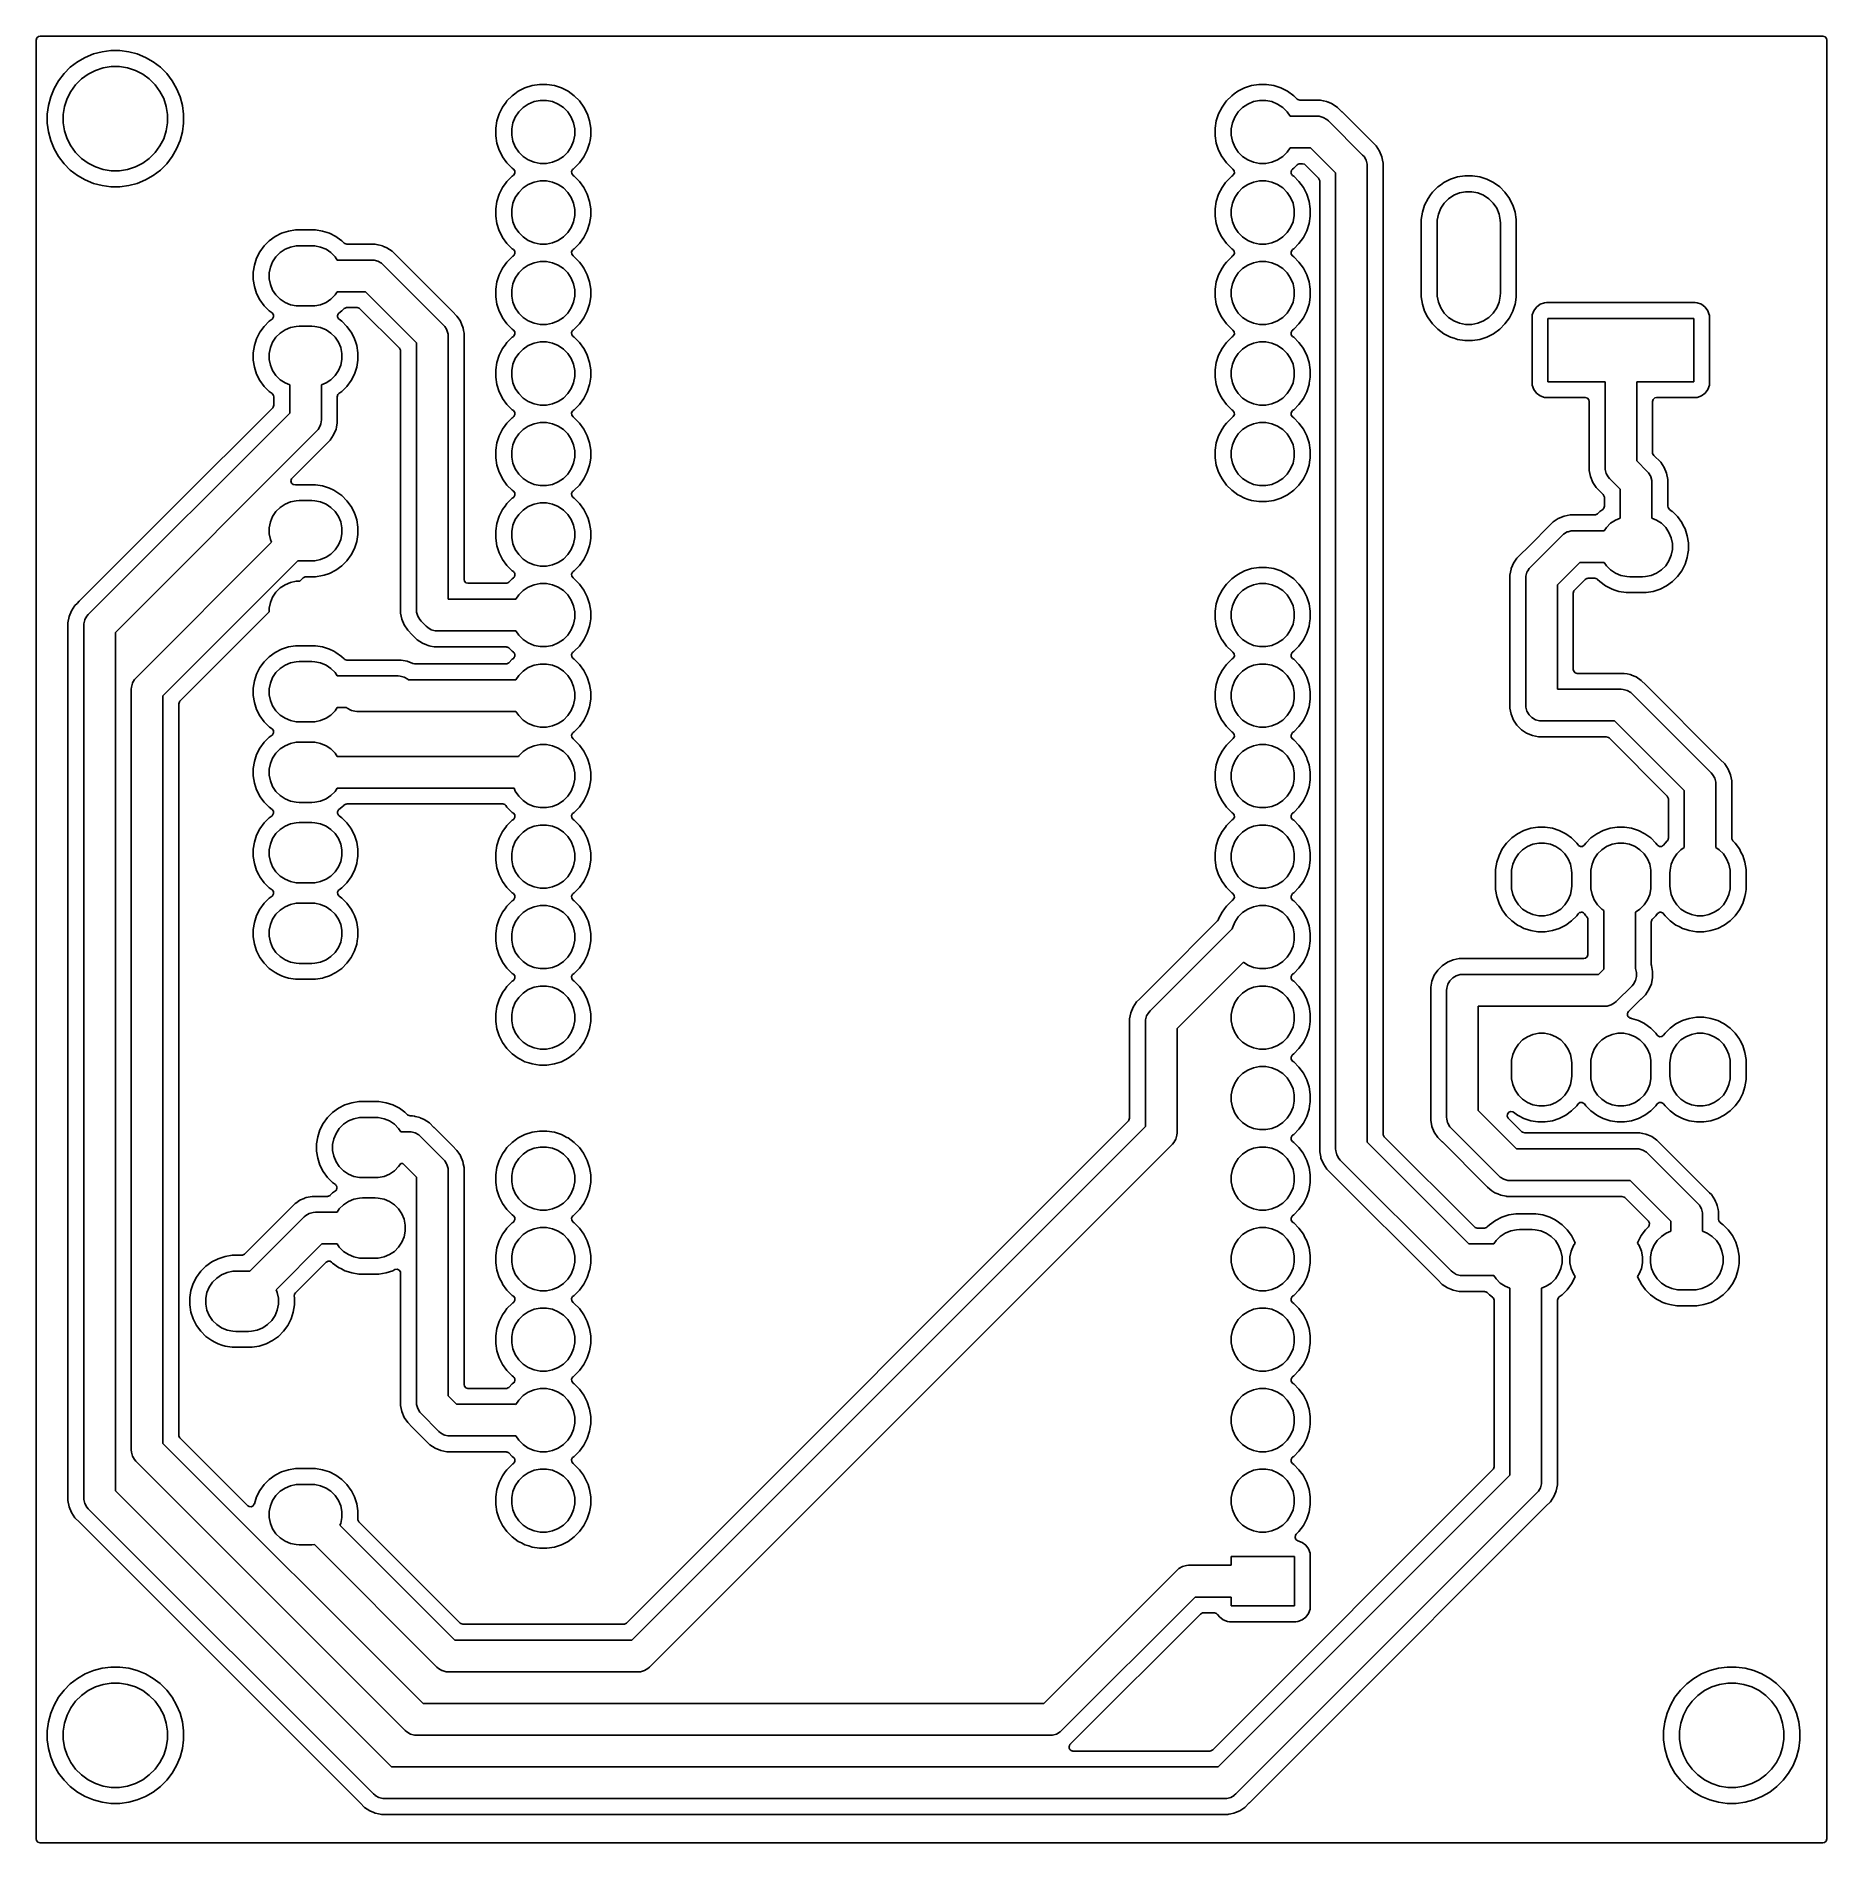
# Model space of a CAD drawing. Extents: x 76 to 132.5, y -132.9 to -75.9.
import ezdxf

# ---------------------------------------------------------------- set-up
doc = ezdxf.new("R2010")
doc.units = 0
doc.layers.add('BLACK', color=7, linetype='CONTINUOUS')

msp = doc.modelspace()

# ---------------------------------------------------------------- linework, layer by layer
at = {"layer": 'BLACK', "linetype": 'CONTINUOUS'}
for p, q in [((76, -76.020244), (76.019685, -75.953205)), ((76, -78.359041), (76, -76.020244)), ((76.019685, -75.953205), (76.072489, -75.90745)), ((76.072489, -75.90745), (76.124, -75.896244)), ((76.124, -75.896244), (132.376, -75.896244)), ((78.359041, -76.3495), (78.07956, -76.386295)), ((78.359049, -76.3495), (78.359041, -76.3495)), ((78.640951, -76.3495), (78.359049, -76.3495)), ((78.640958, -76.3495), (78.640951, -76.3495)), ((78.920439, -76.386295), (78.640958, -76.3495)), ((132.376, -75.896244), (132.443039, -75.915929)), ((132.443039, -75.915929), (132.488794, -75.968733)), ((132.488794, -75.968733), (132.5, -76.020244)), ((132.5, -76.020244), (132.5, -132.772244)), ((77.079029, -76.879704), (76.879704, -77.079029)), ((77.302682, -76.708089), (77.079029, -76.879704)), ((77.30269, -76.708083), (77.302682, -76.708089)), ((77.546809, -76.56714), (77.30269, -76.708083)), ((77.54682, -76.567135), (77.546809, -76.56714)), ((77.807256, -76.459259), (77.54682, -76.567135)), ((78.07956, -76.386295), (77.807256, -76.459259)), ((77.868572, -76.975599), (78.114815, -76.89559)), ((78.114815, -76.89559), (78.370542, -76.855086)), ((78.370542, -76.855086), (78.629458, -76.855086)), ((78.629458, -76.855086), (78.885185, -76.89559)), ((78.885185, -76.89559), (79.131428, -76.975599)), ((79.192743, -76.459259), (78.920439, -76.386295)), ((79.453179, -76.567135), (79.192743, -76.459259)), ((79.45319, -76.56714), (79.453179, -76.567135)), ((79.697309, -76.708083), (79.45319, -76.56714)), ((79.697311, -76.708084), (79.697309, -76.708083)), ((79.697317, -76.708088), (79.697311, -76.708084)), ((79.920965, -76.8797), (79.697317, -76.708088)), ((79.92097, -76.879704), (79.920965, -76.8797)), ((80.120295, -77.079029), (79.92097, -76.879704)), ((76.708083, -77.30269), (76.56714, -77.546809)), ((76.708089, -77.302682), (76.708083, -77.30269)), ((76.879704, -77.079029), (76.708089, -77.302682)), ((77.093144, -77.637877), (77.24533, -77.428411)), ((77.24533, -77.428411), (77.428411, -77.24533)), ((77.428411, -77.24533), (77.637877, -77.093144)), ((77.637877, -77.093144), (77.868572, -76.975599)), ((79.131428, -76.975599), (79.362123, -77.093144)), ((79.362123, -77.093144), (79.571589, -77.24533)), ((79.571589, -77.24533), (79.75467, -77.428411)), ((79.75467, -77.428411), (79.906856, -77.637877)), ((80.120298, -77.079033), (80.120295, -77.079029)), ((80.1203, -77.079035), (80.120298, -77.079033)), ((80.291912, -77.302683), (80.1203, -77.079035)), ((80.291916, -77.30269), (80.291912, -77.302683)), ((80.432859, -77.546809), (80.291916, -77.30269)), ((91.648631, -77.456446), (91.424003, -77.529433)), ((91.881903, -77.4195), (91.648631, -77.456446)), ((91.881908, -77.4195), (91.881903, -77.4195)), ((92.118092, -77.4195), (91.881908, -77.4195)), ((92.118097, -77.4195), (92.118092, -77.4195)), ((92.351368, -77.456446), (92.118097, -77.4195)), ((92.575996, -77.529433), (92.351368, -77.456446)), ((114.348631, -77.456446), (114.124003, -77.529433)), ((114.581903, -77.4195), (114.348631, -77.456446)), ((114.581908, -77.4195), (114.581903, -77.4195)), ((114.818092, -77.4195), (114.581908, -77.4195)), ((114.818097, -77.4195), (114.818092, -77.4195)), ((115.051368, -77.456446), (114.818097, -77.4195)), ((115.275996, -77.529433), (115.051368, -77.456446)), ((76.386295, -78.07956), (76.3495, -78.359041)), ((76.459259, -77.807256), (76.386295, -78.07956)), ((76.567135, -77.54682), (76.459259, -77.807256)), ((76.56714, -77.546809), (76.567135, -77.54682)), ((76.89559, -78.114815), (76.975599, -77.868572)), ((76.975599, -77.868572), (77.093144, -77.637877)), ((79.906856, -77.637877), (80.024401, -77.868572)), ((80.024401, -77.868572), (80.10441, -78.114815)), ((80.432861, -77.546814), (80.432859, -77.546809)), ((80.432863, -77.546817), (80.432861, -77.546814)), ((80.540742, -77.807261), (80.432863, -77.546817)), ((80.613704, -78.079558), (80.540742, -77.807261)), ((80.6505, -78.359049), (80.613704, -78.079558)), ((90.828203, -77.980038), (90.716657, -78.133566)), ((90.855483, -77.94249), (90.828203, -77.980038)), ((90.855485, -77.942488), (90.855483, -77.94249)), ((91.022487, -77.775485), (90.855485, -77.942487)), ((90.855485, -77.942487), (90.855485, -77.942488)), ((91.022488, -77.775485), (91.022487, -77.775485)), ((91.02249, -77.775483), (91.022488, -77.775485)), ((91.10455, -77.715862), (91.02249, -77.775483)), ((91.213566, -77.636657), (91.10455, -77.715862)), ((91.424003, -77.529433), (91.213566, -77.636657)), ((91.365607, -78.14699), (91.528603, -78.038079)), ((91.528603, -78.038079), (91.709715, -77.96306)), ((91.709715, -77.96306), (91.901983, -77.924815)), ((91.901983, -77.924815), (92.098017, -77.924815)), ((92.098017, -77.924815), (92.290285, -77.96306)), ((92.290285, -77.96306), (92.471397, -78.038079)), ((92.471397, -78.038079), (92.634393, -78.14699)), ((92.786433, -77.636657), (92.575996, -77.529433)), ((92.97751, -77.775483), (92.786433, -77.636657)), ((93.144517, -77.94249), (92.97751, -77.775483)), ((93.283343, -78.133567), (93.144517, -77.94249)), ((113.528203, -77.980038), (113.416657, -78.133566)), ((113.555483, -77.94249), (113.528203, -77.980038)), ((113.555485, -77.942488), (113.555483, -77.94249)), ((113.722487, -77.775485), (113.555485, -77.942487)), ((113.555485, -77.942487), (113.555485, -77.942488)), ((113.722488, -77.775485), (113.722487, -77.775485)), ((113.72249, -77.775483), (113.722488, -77.775485)), ((113.80455, -77.715862), (113.72249, -77.775483)), ((113.913566, -77.636657), (113.80455, -77.715862)), ((114.124003, -77.529433), (113.913566, -77.636657)), ((114.065607, -78.14699), (114.228603, -78.038079)), ((114.228603, -78.038079), (114.409715, -77.96306)), ((114.409715, -77.96306), (114.601983, -77.924815)), ((114.601983, -77.924815), (114.798017, -77.924815)), ((114.798017, -77.924815), (114.990285, -77.96306)), ((114.990285, -77.96306), (115.171397, -78.038079)), ((115.171397, -78.038079), (115.334393, -78.14699)), ((115.486433, -77.636657), (115.275996, -77.529433)), ((115.67751, -77.775483), (115.486433, -77.636657)), ((115.677512, -77.775485), (115.67751, -77.775483)), ((115.785208, -77.883181), (115.677512, -77.775485)), ((115.80585, -77.899815), (115.785208, -77.883181)), ((115.872889, -77.9195), (115.80585, -77.899815)), ((116.518541, -77.9195), (115.872889, -77.9195)), ((116.518543, -77.9195), (116.518541, -77.9195)), ((116.610522, -77.937796), (116.518543, -77.9195)), ((116.610527, -77.937797), (116.610522, -77.937796)), ((116.61515, -77.938717), (116.610527, -77.937797)), ((116.711836, -77.957949), (116.61515, -77.938717)), ((116.765165, -77.980038), (116.711836, -77.957949)), ((116.772069, -77.982898), (116.765165, -77.980038)), ((116.772073, -77.982899), (116.772069, -77.982898)), ((116.893911, -78.033366), (116.772073, -77.982899)), ((116.89392, -78.033371), (116.893911, -78.033366)), ((117.05778, -78.142859), (116.89392, -78.033371)), ((76, -122.098543), (76, -78.359041)), ((76.3495, -78.359041), (76.3495, -78.640958)), ((76.3495, -78.640958), (76.386295, -78.920439)), ((76.855086, -78.370542), (76.89559, -78.114815)), ((76.855086, -78.629458), (76.855086, -78.370542)), ((76.89559, -78.885185), (76.855086, -78.629458)), ((80.10441, -78.114815), (80.144914, -78.370542)), ((80.144914, -78.629458), (80.10441, -78.885185)), ((80.144914, -78.370542), (80.144914, -78.629458)), ((80.613704, -78.920442), (80.6505, -78.640951)), ((80.6505, -78.640951), (80.6505, -78.359049)), ((90.536446, -78.568631), (90.4995, -78.801902)), ((90.609433, -78.344003), (90.536446, -78.568631)), ((90.716657, -78.133566), (90.609433, -78.344003)), ((91.004815, -78.821983), (91.04306, -78.629715)), ((91.04306, -78.629715), (91.118079, -78.448603)), ((91.118079, -78.448603), (91.22699, -78.285607)), ((91.22699, -78.285607), (91.365607, -78.14699)), ((92.634393, -78.14699), (92.77301, -78.285607)), ((92.77301, -78.285607), (92.881921, -78.448603)), ((92.881921, -78.448603), (92.95694, -78.629715)), ((92.95694, -78.629715), (92.995185, -78.821983)), ((93.334002, -78.232991), (93.283343, -78.133567)), ((93.390566, -78.344003), (93.334002, -78.232991)), ((93.390566, -78.344005), (93.390566, -78.344003)), ((93.390568, -78.344008), (93.390566, -78.344005)), ((93.395455, -78.359049), (93.390568, -78.344008)), ((93.463553, -78.568631), (93.395455, -78.359049)), ((93.5005, -78.801902), (93.463553, -78.568631)), ((113.236446, -78.568631), (113.1995, -78.801902)), ((113.309433, -78.344003), (113.236446, -78.568631)), ((113.416657, -78.133566), (113.309433, -78.344003)), ((113.704815, -78.821983), (113.74306, -78.629715)), ((113.74306, -78.629715), (113.818079, -78.448603)), ((113.818079, -78.448603), (113.92699, -78.285607)), ((113.92699, -78.285607), (114.065607, -78.14699)), ((115.334393, -78.14699), (115.47301, -78.285607)), ((115.47301, -78.285607), (115.562809, -78.42)), ((115.562809, -78.42), (116.42, -78.42)), ((116.42, -78.42), (116.485248, -78.424277)), ((116.485248, -78.424277), (116.485263, -78.424277)), ((116.485263, -78.424277), (116.611342, -78.45806)), ((116.611342, -78.45806), (116.724381, -78.523323)), ((116.724381, -78.523323), (116.724396, -78.523338)), ((116.724396, -78.523338), (116.773553, -78.566447)), ((116.773553, -78.566447), (117.853554, -79.646447)), ((117.057781, -78.14286), (117.05778, -78.142859)), ((117.057782, -78.142861), (117.057781, -78.14286)), ((117.197139, -78.282218), (117.057782, -78.142861)), ((117.197139, -78.282219), (117.197139, -78.282218)), ((117.204206, -78.289286), (117.197139, -78.282219)), ((117.204209, -78.289289), (117.204206, -78.289285)), ((117.204206, -78.289285), (117.204206, -78.289286)), ((118.277137, -79.362215), (117.204209, -78.289289)), ((76.386295, -78.920439), (76.459259, -79.192743)), ((76.459259, -79.192743), (76.567135, -79.453179)), ((76.975599, -79.131428), (76.89559, -78.885185)), ((77.093144, -79.362123), (76.975599, -79.131428)), ((80.024401, -79.131428), (79.906856, -79.362123)), ((80.10441, -78.885185), (80.024401, -79.131428)), ((80.432863, -79.453183), (80.540742, -79.192739)), ((80.540742, -79.192739), (80.613704, -78.920442)), ((90.4995, -78.801902), (90.4995, -79.038097)), ((90.4995, -79.038097), (90.536446, -79.271368)), ((91.004815, -79.018017), (91.004815, -78.821983)), ((91.04306, -79.210285), (91.004815, -79.018017)), ((91.118079, -79.391397), (91.04306, -79.210285)), ((92.95694, -79.210285), (92.881921, -79.391397)), ((92.995185, -79.018017), (92.95694, -79.210285)), ((92.995185, -78.821983), (92.995185, -79.018017)), ((93.463553, -79.271368), (93.476007, -79.192739)), ((93.476007, -79.192739), (93.5005, -79.038097)), ((93.5005, -79.038097), (93.5005, -78.801902)), ((113.1995, -78.801902), (113.1995, -79.038097)), ((113.1995, -79.038097), (113.236446, -79.271368)), ((113.704815, -79.018017), (113.704815, -78.821983)), ((113.74306, -79.210285), (113.704815, -79.018017)), ((113.818079, -79.391397), (113.74306, -79.210285)), ((76.567135, -79.453179), (76.56714, -79.45319)), ((76.56714, -79.45319), (76.708083, -79.697309)), ((76.708083, -79.697309), (76.708088, -79.697317)), ((76.708088, -79.697317), (76.879343, -79.9205)), ((77.24533, -79.571589), (77.093144, -79.362123)), ((77.428411, -79.75467), (77.24533, -79.571589)), ((77.637877, -79.906856), (77.428411, -79.75467)), ((79.571589, -79.75467), (79.362123, -79.906856)), ((79.75467, -79.571589), (79.571589, -79.75467)), ((79.906856, -79.362123), (79.75467, -79.571589)), ((80.1203, -79.920965), (80.291912, -79.697317)), ((80.291912, -79.697317), (80.432863, -79.453183)), ((90.536446, -79.271368), (90.609433, -79.495996)), ((90.609433, -79.495996), (90.712008, -79.697309)), ((90.712008, -79.697309), (90.716657, -79.706433)), ((90.716657, -79.706433), (90.855483, -79.89751)), ((91.22699, -79.554393), (91.118079, -79.391397)), ((91.365607, -79.69301), (91.22699, -79.554393)), ((91.528603, -79.801921), (91.365607, -79.69301)), ((92.634393, -79.69301), (92.471397, -79.801921)), ((92.77301, -79.554393), (92.634393, -79.69301)), ((92.881921, -79.391397), (92.77301, -79.554393)), ((93.144517, -79.89751), (93.283343, -79.706433)), ((93.283343, -79.706433), (93.390568, -79.495992)), ((93.390568, -79.495992), (93.463553, -79.271368)), ((113.236446, -79.271368), (113.309433, -79.495996)), ((113.309433, -79.495996), (113.412008, -79.697309)), ((113.412008, -79.697309), (113.416657, -79.706433)), ((113.416657, -79.706433), (113.555483, -79.89751)), ((113.92699, -79.554393), (113.818079, -79.391397)), ((114.065607, -79.69301), (113.92699, -79.554393)), ((114.228603, -79.801921), (114.065607, -79.69301)), ((115.334393, -79.69301), (115.171397, -79.801921)), ((115.47301, -79.554393), (115.334393, -79.69301)), ((115.562809, -79.42), (115.47301, -79.554393)), ((116.212894, -79.42), (115.562809, -79.42)), ((117, -80.207106), (116.212894, -79.42)), ((117.853554, -79.646447), (117.896669, -79.695611)), ((117.896669, -79.695611), (117.896677, -79.695619)), ((117.896677, -79.695619), (117.96194, -79.808658)), ((118.27714, -79.362219), (118.277137, -79.362215)), ((118.386628, -79.526079), (118.27714, -79.362219)), ((118.386631, -79.526085), (118.386628, -79.526079)), ((118.386632, -79.526086), (118.386631, -79.526085)), ((118.462052, -79.708165), (118.386632, -79.526086)), ((118.481638, -79.806632), (118.462052, -79.708165)), ((76.879343, -79.9205), (76.879704, -79.92097)), ((76.879704, -79.92097), (77.079029, -80.120295)), ((77.079029, -80.120295), (77.079033, -80.120298)), ((77.079033, -80.120298), (77.079035, -80.1203)), ((77.079035, -80.1203), (77.302683, -80.291912)), ((77.302683, -80.291912), (77.30269, -80.291916)), ((77.30269, -80.291916), (77.546809, -80.432859)), ((77.868572, -80.024401), (77.637877, -79.906856)), ((78.114815, -80.10441), (77.868572, -80.024401)), ((78.370542, -80.144914), (78.114815, -80.10441)), ((78.629458, -80.144914), (78.370542, -80.144914)), ((78.885185, -80.10441), (78.629458, -80.144914)), ((79.131428, -80.024401), (78.885185, -80.10441)), ((79.362123, -79.906856), (79.131428, -80.024401)), ((79.453183, -80.432863), (79.697317, -80.291912)), ((79.697317, -80.291912), (79.920965, -80.1203)), ((79.920965, -80.1203), (80.1203, -79.920965)), ((90.855483, -79.89751), (91.02249, -80.064517)), ((91.022488, -80.315484), (90.855485, -80.482487)), ((91.054927, -80.291916), (91.022488, -80.315484)), ((91.02249, -80.064517), (91.057127, -80.089683)), ((91.05713, -80.290315), (91.054927, -80.291916)), ((91.057127, -80.089683), (91.099792, -80.145013)), ((91.073165, -80.276421), (91.05713, -80.290315)), ((91.105771, -80.214626), (91.073165, -80.276421)), ((91.099792, -80.145013), (91.105771, -80.214626)), ((91.709715, -79.87694), (91.528603, -79.801921)), ((91.901983, -79.915185), (91.709715, -79.87694)), ((92.098017, -79.915185), (91.901983, -79.915185)), ((92.290285, -79.87694), (92.098017, -79.915185)), ((92.471397, -79.801921), (92.290285, -79.87694)), ((92.894228, -80.165375), (92.926833, -80.10358)), ((92.900207, -80.234989), (92.894228, -80.165375)), ((92.942872, -80.290317), (92.900207, -80.234989)), ((92.926833, -80.10358), (92.942873, -80.089682)), ((92.97751, -80.315483), (92.942872, -80.290317)), ((92.942873, -80.089682), (92.97751, -80.064517)), ((92.97751, -80.064517), (93.144517, -79.89751)), ((93.144517, -80.48249), (92.97751, -80.315483)), ((113.555483, -79.89751), (113.72249, -80.064517)), ((113.722488, -80.315484), (113.555485, -80.482487)), ((113.754927, -80.291916), (113.722488, -80.315484)), ((113.72249, -80.064517), (113.757127, -80.089683)), ((113.75713, -80.290315), (113.754927, -80.291916)), ((113.757127, -80.089683), (113.799792, -80.145013)), ((113.773165, -80.276421), (113.75713, -80.290315)), ((113.805771, -80.214626), (113.773165, -80.276421)), ((113.799792, -80.145013), (113.805771, -80.214626)), ((114.409715, -79.87694), (114.228603, -79.801921)), ((114.601983, -79.915185), (114.409715, -79.87694)), ((114.798017, -79.915185), (114.601983, -79.915185)), ((114.990285, -79.87694), (114.798017, -79.915185)), ((115.171397, -79.801921), (114.990285, -79.87694)), ((115.591825, -80.194089), (115.595478, -80.179935)), ((115.598408, -80.21405), (115.591825, -80.194089)), ((115.594228, -80.165375), (115.604034, -80.146789)), ((115.595478, -80.179935), (115.594228, -80.165375)), ((115.600207, -80.234989), (115.598408, -80.21405)), ((115.609132, -80.246562), (115.600207, -80.234989)), ((115.604034, -80.146789), (115.609288, -80.126437)), ((115.61371, -80.260443), (115.609132, -80.246562)), ((115.609288, -80.126437), (115.622268, -80.112231)), ((115.630039, -80.273675), (115.61371, -80.260443)), ((115.622268, -80.112231), (115.626833, -80.10358)), ((115.626833, -80.10358), (115.631509, -80.099016)), ((115.642872, -80.290317), (115.630039, -80.273675)), ((115.631509, -80.099016), (115.63691, -80.094014)), ((115.63691, -80.094014), (115.67751, -80.064517)), ((115.67751, -80.315483), (115.642872, -80.290317)), ((115.67751, -80.064517), (115.786897, -79.955129)), ((115.844517, -80.48249), (115.67751, -80.315483)), ((115.786897, -79.955129), (115.78864, -79.953516)), ((115.78864, -79.953516), (115.817879, -79.938979)), ((115.817879, -79.938979), (115.846531, -79.923334)), ((115.846531, -79.923334), (115.850124, -79.922947)), ((115.850124, -79.922947), (115.851204, -79.922411)), ((115.851204, -79.922411), (115.853135, -79.922623)), ((115.853135, -79.922623), (115.872889, -79.9205)), ((115.872889, -79.9205), (115.954218, -79.9205)), ((115.954218, -79.9205), (116.021257, -79.940185)), ((116.021257, -79.940185), (116.041899, -79.956819)), ((116.041899, -79.956819), (116.463181, -80.378101)), ((117, -111), (117, -80.207106)), ((117.96194, -79.808658), (117.96194, -79.808659)), ((117.96194, -79.808659), (117.995723, -79.934737)), ((117.995723, -79.934737), (117.995723, -79.934752)), ((117.995723, -79.934752), (118, -80)), ((118, -80), (118, -110.792893)), ((118.500499, -79.901451), (118.481638, -79.806632)), ((118.5005, -79.901458), (118.500499, -79.901451)), ((118.5005, -81.681902), (118.5005, -79.901458)), ((120.848631, -80.336446), (120.624003, -80.409433)), ((121.081903, -80.2995), (120.848631, -80.336446)), ((121.081908, -80.2995), (121.081903, -80.2995)), ((121.318092, -80.2995), (121.081908, -80.2995)), ((121.318097, -80.2995), (121.318092, -80.2995)), ((121.551368, -80.336446), (121.318097, -80.2995)), ((121.775996, -80.409433), (121.551368, -80.336446)), ((77.546809, -80.432859), (77.546814, -80.432861)), ((77.546814, -80.432861), (77.546817, -80.432863)), ((77.546817, -80.432863), (77.807261, -80.540742)), ((77.807261, -80.540742), (78.079558, -80.613704)), ((78.079558, -80.613704), (78.359049, -80.6505)), ((78.359049, -80.6505), (78.359056, -80.6505)), ((78.359056, -80.6505), (78.640944, -80.6505)), ((78.640944, -80.6505), (78.640951, -80.6505)), ((78.640951, -80.6505), (78.920442, -80.613704)), ((78.920442, -80.613704), (79.192739, -80.540742)), ((79.192739, -80.540742), (79.453183, -80.432863)), ((90.609433, -80.884003), (90.536446, -81.108631)), ((90.716657, -80.673566), (90.609433, -80.884003)), ((90.830659, -80.516657), (90.716657, -80.673566)), ((90.855483, -80.48249), (90.830659, -80.516657)), ((90.855485, -80.482488), (90.855483, -80.48249)), ((90.855485, -80.482487), (90.855485, -80.482488)), ((91.118079, -80.988603), (91.22699, -80.825607)), ((91.22699, -80.825607), (91.365607, -80.68699)), ((91.365607, -80.68699), (91.528603, -80.578079)), ((91.528603, -80.578079), (91.709715, -80.50306)), ((91.709715, -80.50306), (91.901983, -80.464815)), ((91.901983, -80.464815), (92.098017, -80.464815)), ((92.098017, -80.464815), (92.290285, -80.50306)), ((92.290285, -80.50306), (92.471397, -80.578079)), ((92.471397, -80.578079), (92.634393, -80.68699)), ((92.634393, -80.68699), (92.77301, -80.825607)), ((92.77301, -80.825607), (92.881921, -80.988603)), ((93.283342, -80.673566), (93.144517, -80.48249)), ((93.390566, -80.884003), (93.283342, -80.673566)), ((93.463553, -81.108631), (93.390566, -80.884003)), ((113.309433, -80.884003), (113.236446, -81.108631)), ((113.416657, -80.673566), (113.309433, -80.884003)), ((113.530659, -80.516657), (113.416657, -80.673566)), ((113.555483, -80.48249), (113.530659, -80.516657)), ((113.555485, -80.482488), (113.555483, -80.48249)), ((113.555485, -80.482487), (113.555485, -80.482488)), ((113.818079, -80.988603), (113.92699, -80.825607)), ((113.92699, -80.825607), (114.065607, -80.68699)), ((114.065607, -80.68699), (114.228603, -80.578079)), ((114.228603, -80.578079), (114.409715, -80.50306)), ((114.409715, -80.50306), (114.601983, -80.464815)), ((114.601983, -80.464815), (114.798017, -80.464815)), ((114.798017, -80.464815), (114.990285, -80.50306)), ((114.990285, -80.50306), (115.171397, -80.578079)), ((115.171397, -80.578079), (115.334393, -80.68699)), ((115.334393, -80.68699), (115.47301, -80.825607)), ((115.47301, -80.825607), (115.581921, -80.988603)), ((115.983342, -80.673566), (115.844517, -80.48249)), ((116.090566, -80.884003), (115.983342, -80.673566)), ((116.163553, -81.108631), (116.090566, -80.884003)), ((116.463181, -80.378101), (116.496666, -80.439424)), ((116.496666, -80.439424), (116.4995, -80.465782)), ((116.4995, -80.465782), (116.4995, -111.098544)), ((119.995862, -80.90455), (119.916657, -81.013566)), ((120.055483, -80.82249), (119.995862, -80.90455)), ((120.055485, -80.822488), (120.055483, -80.82249)), ((120.222487, -80.655485), (120.055485, -80.822487)), ((120.055485, -80.822487), (120.055485, -80.822488)), ((120.222488, -80.655485), (120.222487, -80.655485)), ((120.22249, -80.655483), (120.222488, -80.655485)), ((120.30455, -80.595862), (120.22249, -80.655483)), ((120.413566, -80.516657), (120.30455, -80.595862)), ((120.624003, -80.409433), (120.413566, -80.516657)), ((120.565607, -81.02699), (120.728603, -80.918079)), ((120.728603, -80.918079), (120.909715, -80.84306)), ((120.909715, -80.84306), (121.101983, -80.804815)), ((121.101983, -80.804815), (121.298017, -80.804815)), ((121.298017, -80.804815), (121.490285, -80.84306)), ((121.490285, -80.84306), (121.671397, -80.918079)), ((121.671397, -80.918079), (121.834393, -81.02699)), ((121.986433, -80.516657), (121.775996, -80.409433)), ((122.17751, -80.655483), (121.986433, -80.516657)), ((122.344517, -80.82249), (122.17751, -80.655483)), ((122.483343, -81.013567), (122.344517, -80.82249)), ((90.536446, -81.108631), (90.4995, -81.341902)), ((90.4995, -81.341902), (90.4995, -81.578097)), ((91.004815, -81.361983), (91.04306, -81.169715)), ((91.004815, -81.558017), (91.004815, -81.361983)), ((91.04306, -81.169715), (91.118079, -80.988603)), ((92.881921, -80.988603), (92.95694, -81.169715)), ((92.95694, -81.169715), (92.995185, -81.361983)), ((92.995185, -81.361983), (92.995185, -81.558017)), ((93.5005, -81.341902), (93.463553, -81.108631)), ((93.5005, -81.578097), (93.5005, -81.341902)), ((113.236446, -81.108631), (113.1995, -81.341902)), ((113.1995, -81.341902), (113.1995, -81.578097)), ((113.704815, -81.361983), (113.74306, -81.169715)), ((113.704815, -81.558017), (113.704815, -81.361983)), ((113.74306, -81.169715), (113.818079, -80.988603)), ((115.581921, -80.988603), (115.65694, -81.169715)), ((115.65694, -81.169715), (115.695185, -81.361983)), ((115.695185, -81.361983), (115.695185, -81.558017)), ((116.2005, -81.341902), (116.163553, -81.108631)), ((116.2005, -81.578097), (116.2005, -81.341902)), ((119.736446, -81.448631), (119.6995, -81.681902)), ((119.809433, -81.224003), (119.736446, -81.448631)), ((119.916657, -81.013566), (119.809433, -81.224003)), ((120.204815, -81.701983), (120.24306, -81.509715)), ((120.24306, -81.509715), (120.318079, -81.328603)), ((120.318079, -81.328603), (120.42699, -81.165607)), ((120.42699, -81.165607), (120.565607, -81.02699)), ((121.834393, -81.02699), (121.97301, -81.165607)), ((121.97301, -81.165607), (122.081921, -81.328603)), ((122.081921, -81.328603), (122.15694, -81.509715)), ((122.15694, -81.509715), (122.195185, -81.701983)), ((122.531781, -81.108632), (122.483343, -81.013567)), ((122.590566, -81.224003), (122.531781, -81.108632)), ((122.663553, -81.448631), (122.590566, -81.224003)), ((122.7005, -81.681902), (122.663553, -81.448631)), ((83.960339, -82.045215), (83.743196, -82.11577)), ((84.185838, -82.0095), (83.960339, -82.045215)), ((84.185843, -82.0095), (84.185838, -82.0095)), ((84.814157, -82.0095), (84.185843, -82.0095)), ((84.814162, -82.0095), (84.814157, -82.0095)), ((85.03966, -82.045215), (84.814162, -82.0095)), ((85.256803, -82.11577), (85.03966, -82.045215)), ((90.4995, -81.578097), (90.536446, -81.811368)), ((90.536446, -81.811368), (90.609433, -82.035996)), ((90.609433, -82.035996), (90.702894, -82.219421)), ((91.04306, -81.750285), (91.004815, -81.558017)), ((91.118079, -81.931397), (91.04306, -81.750285)), ((91.22699, -82.094393), (91.118079, -81.931397)), ((92.881921, -81.931397), (92.77301, -82.094393)), ((92.95694, -81.750285), (92.881921, -81.931397)), ((92.995185, -81.558017), (92.95694, -81.750285)), ((93.283343, -82.246433), (93.390568, -82.035992)), ((93.390568, -82.035992), (93.463553, -81.811368)), ((93.463553, -81.811368), (93.5005, -81.578097)), ((113.1995, -81.578097), (113.236446, -81.811368)), ((113.236446, -81.811368), (113.309433, -82.035996)), ((113.309433, -82.035996), (113.402894, -82.219421)), ((113.74306, -81.750285), (113.704815, -81.558017)), ((113.818079, -81.931397), (113.74306, -81.750285)), ((113.92699, -82.094393), (113.818079, -81.931397)), ((115.581921, -81.931397), (115.47301, -82.094393)), ((115.65694, -81.750285), (115.581921, -81.931397)), ((115.695185, -81.558017), (115.65694, -81.750285)), ((115.983343, -82.246433), (116.090568, -82.035992)), ((116.090568, -82.035992), (116.163553, -81.811368)), ((116.163553, -81.811368), (116.2005, -81.578097)), ((118.5005, -110.098543), (118.5005, -81.681902)), ((119.6995, -81.681902), (119.6995, -84.118097)), ((120.2, -81.8), (120.204815, -81.701983)), ((120.2, -84), (120.2, -81.8)), ((122.195185, -81.701983), (122.2, -81.8)), ((122.2, -81.8), (122.2, -84)), ((122.7005, -84.118097), (122.7005, -81.681902)), ((83.193622, -82.515061), (83.059421, -82.699771)), ((83.355061, -82.353622), (83.193622, -82.515061)), ((83.539771, -82.219421), (83.355061, -82.353622)), ((83.743196, -82.11577), (83.539771, -82.219421)), ((83.697326, -82.72564), (83.852173, -82.622175)), ((83.852173, -82.622175), (84.02423, -82.550907)), ((84.02423, -82.550907), (84.206884, -82.514575)), ((84.206884, -82.514575), (84.3, -82.51)), ((84.3, -82.51), (84.7, -82.51)), ((84.7, -82.51), (84.793116, -82.514575)), ((84.793116, -82.514575), (84.97577, -82.550907)), ((84.97577, -82.550907), (85.147827, -82.622175)), ((85.147827, -82.622175), (85.302674, -82.72564)), ((85.460228, -82.219421), (85.256803, -82.11577)), ((85.497406, -82.246433), (85.460228, -82.219421)), ((85.644938, -82.353622), (85.497406, -82.246433)), ((85.714497, -82.423181), (85.644938, -82.353622)), ((85.735139, -82.439815), (85.714497, -82.423181)), ((85.802178, -82.4595), (85.735139, -82.439815)), ((86.693541, -82.4595), (85.802178, -82.4595)), ((86.693544, -82.4595), (86.693541, -82.4595)), ((86.786127, -82.477916), (86.693544, -82.4595)), ((86.78613, -82.477916), (86.786127, -82.477916)), ((86.790188, -82.478724), (86.78613, -82.477916)), ((86.886836, -82.497949), (86.790188, -82.478724)), ((86.928152, -82.515063), (86.886836, -82.497949)), ((86.935596, -82.518146), (86.928152, -82.515063)), ((86.935598, -82.518147), (86.935596, -82.518146)), ((87.068917, -82.573369), (86.935598, -82.518147)), ((87.232781, -82.68286), (87.068917, -82.573369)), ((90.702894, -82.219421), (90.716657, -82.246433)), ((90.716657, -82.246433), (90.855483, -82.43751)), ((90.855483, -82.43751), (91.02249, -82.604517)), ((91.02249, -82.604517), (91.057127, -82.629683)), ((91.057127, -82.629683), (91.099792, -82.685013)), ((91.365607, -82.23301), (91.22699, -82.094393)), ((91.528603, -82.341921), (91.365607, -82.23301)), ((91.709715, -82.41694), (91.528603, -82.341921)), ((91.901983, -82.455185), (91.709715, -82.41694)), ((92.098017, -82.455185), (91.901983, -82.455185)), ((92.290285, -82.41694), (92.098017, -82.455185)), ((92.471397, -82.341921), (92.290285, -82.41694)), ((92.634393, -82.23301), (92.471397, -82.341921)), ((92.77301, -82.094393), (92.634393, -82.23301)), ((92.894228, -82.705375), (92.926833, -82.64358)), ((92.926833, -82.64358), (92.942873, -82.629682)), ((92.942873, -82.629682), (92.97751, -82.604517)), ((92.97751, -82.604517), (93.144517, -82.43751)), ((93.144517, -82.43751), (93.283343, -82.246433)), ((113.402894, -82.219421), (113.416657, -82.246433)), ((113.416657, -82.246433), (113.555483, -82.43751)), ((113.555483, -82.43751), (113.72249, -82.604517)), ((113.72249, -82.604517), (113.757127, -82.629683)), ((113.757127, -82.629683), (113.799792, -82.685013)), ((114.065607, -82.23301), (113.92699, -82.094393)), ((114.228603, -82.341921), (114.065607, -82.23301)), ((114.409715, -82.41694), (114.228603, -82.341921)), ((114.601983, -82.455185), (114.409715, -82.41694)), ((114.798017, -82.455185), (114.601983, -82.455185)), ((114.990285, -82.41694), (114.798017, -82.455185)), ((115.171397, -82.341921), (114.990285, -82.41694)), ((115.334393, -82.23301), (115.171397, -82.341921)), ((115.47301, -82.094393), (115.334393, -82.23301)), ((115.594228, -82.705375), (115.626833, -82.64358)), ((115.626833, -82.64358), (115.642873, -82.629682)), ((115.642873, -82.629682), (115.67751, -82.604517)), ((115.67751, -82.604517), (115.844517, -82.43751)), ((115.844517, -82.43751), (115.983343, -82.246433)), ((82.885215, -83.120339), (82.8495, -83.345837)), ((82.95577, -82.903196), (82.885215, -83.120339)), ((83.059421, -82.699771), (82.95577, -82.903196)), ((83.354575, -83.366884), (83.390907, -83.18423)), ((83.390907, -83.18423), (83.462175, -83.012173)), ((83.462175, -83.012173), (83.56564, -82.857326)), ((83.56564, -82.857326), (83.697326, -82.72564)), ((85.302674, -82.72564), (85.43436, -82.857326)), ((85.43436, -82.857326), (85.502964, -82.96)), ((85.502964, -82.96), (86.595, -82.96)), ((86.595, -82.96), (86.660248, -82.964277)), ((86.660248, -82.964277), (86.660263, -82.964277)), ((86.660263, -82.964277), (86.786342, -82.99806)), ((86.786342, -82.99806), (86.899381, -83.063323)), ((86.899381, -83.063323), (86.899396, -83.063338)), ((86.899396, -83.063338), (86.948553, -83.106447)), ((86.948553, -83.106447), (88.853554, -85.011447)), ((87.232785, -82.682863), (87.232781, -82.68286)), ((87.376459, -82.826537), (87.232785, -82.682863)), ((87.376479, -82.826559), (87.376459, -82.826537)), ((89.134655, -84.584735), (87.376479, -82.826559)), ((90.716657, -83.213566), (90.609433, -83.424003)), ((90.795862, -83.10455), (90.716657, -83.213566)), ((90.855483, -83.02249), (90.795862, -83.10455)), ((90.855485, -83.022488), (90.855483, -83.02249)), ((91.022488, -82.855484), (90.855485, -83.022487)), ((90.855485, -83.022487), (90.855485, -83.022488)), ((91.039365, -82.843222), (91.022488, -82.855484)), ((91.05713, -82.830315), (91.039365, -82.843222)), ((91.073165, -82.816421), (91.05713, -82.830315)), ((91.105771, -82.754626), (91.073165, -82.816421)), ((91.099792, -82.685013), (91.105771, -82.754626)), ((91.365607, -83.22699), (91.528603, -83.118079)), ((91.528603, -83.118079), (91.709715, -83.04306)), ((91.709715, -83.04306), (91.901983, -83.004815)), ((91.901983, -83.004815), (92.098017, -83.004815)), ((92.098017, -83.004815), (92.290285, -83.04306)), ((92.290285, -83.04306), (92.471397, -83.118079)), ((92.471397, -83.118079), (92.634393, -83.22699)), ((92.900207, -82.774989), (92.894228, -82.705375)), ((92.942872, -82.830317), (92.900207, -82.774989)), ((92.97751, -82.855483), (92.942872, -82.830317)), ((93.144517, -83.02249), (92.97751, -82.855483)), ((93.215609, -83.12034), (93.144517, -83.02249)), ((93.283342, -83.213566), (93.215609, -83.12034)), ((93.390566, -83.424003), (93.283342, -83.213566)), ((113.416657, -83.213566), (113.309433, -83.424003)), ((113.495862, -83.10455), (113.416657, -83.213566)), ((113.555483, -83.02249), (113.495862, -83.10455)), ((113.555485, -83.022488), (113.555483, -83.02249)), ((113.722488, -82.855484), (113.555485, -83.022487)), ((113.555485, -83.022487), (113.555485, -83.022488)), ((113.739365, -82.843222), (113.722488, -82.855484)), ((113.75713, -82.830315), (113.739365, -82.843222)), ((113.773165, -82.816421), (113.75713, -82.830315)), ((113.805771, -82.754626), (113.773165, -82.816421)), ((113.799792, -82.685013), (113.805771, -82.754626)), ((114.065607, -83.22699), (114.228603, -83.118079)), ((114.228603, -83.118079), (114.409715, -83.04306)), ((114.409715, -83.04306), (114.601983, -83.004815)), ((114.601983, -83.004815), (114.798017, -83.004815)), ((114.798017, -83.004815), (114.990285, -83.04306)), ((114.990285, -83.04306), (115.171397, -83.118079)), ((115.171397, -83.118079), (115.334393, -83.22699)), ((115.600207, -82.774989), (115.594228, -82.705375)), ((115.642872, -82.830317), (115.600207, -82.774989)), ((115.67751, -82.855483), (115.642872, -82.830317)), ((115.844517, -83.02249), (115.67751, -82.855483)), ((115.915609, -83.12034), (115.844517, -83.02249)), ((115.983342, -83.213566), (115.915609, -83.12034)), ((116.090566, -83.424003), (115.983342, -83.213566)), ((82.8495, -83.345837), (82.8495, -83.574162)), ((82.8495, -83.574162), (82.885215, -83.79966)), ((83.354575, -83.553116), (83.354575, -83.366884)), ((83.390907, -83.73577), (83.354575, -83.553116)), ((83.462175, -83.907827), (83.390907, -83.73577)), ((90.536446, -83.648631), (90.4995, -83.881902)), ((90.609433, -83.424003), (90.536446, -83.648631)), ((91.004815, -83.901983), (91.04306, -83.709715)), ((91.04306, -83.709715), (91.118079, -83.528603)), ((91.118079, -83.528603), (91.22699, -83.365607)), ((91.22699, -83.365607), (91.365607, -83.22699)), ((92.634393, -83.22699), (92.77301, -83.365607)), ((92.77301, -83.365607), (92.881921, -83.528603)), ((92.881921, -83.528603), (92.95694, -83.709715)), ((92.95694, -83.709715), (92.995185, -83.901983)), ((93.463553, -83.648631), (93.390566, -83.424003)), ((93.5005, -83.881902), (93.463553, -83.648631)), ((113.236446, -83.648631), (113.1995, -83.881902)), ((113.309433, -83.424003), (113.236446, -83.648631)), ((113.704815, -83.901983), (113.74306, -83.709715)), ((113.74306, -83.709715), (113.818079, -83.528603)), ((113.818079, -83.528603), (113.92699, -83.365607)), ((113.92699, -83.365607), (114.065607, -83.22699)), ((115.334393, -83.22699), (115.47301, -83.365607)), ((115.47301, -83.365607), (115.581921, -83.528603)), ((115.581921, -83.528603), (115.65694, -83.709715)), ((115.65694, -83.709715), (115.695185, -83.901983)), ((116.163553, -83.648631), (116.090566, -83.424003)), ((116.2005, -83.881902), (116.163553, -83.648631)), ((82.885215, -83.79966), (82.95577, -84.016803)), ((82.95577, -84.016803), (83.059421, -84.220228)), ((83.059421, -84.220228), (83.193621, -84.404937)), ((83.56564, -84.062674), (83.462175, -83.907827)), ((83.697326, -84.19436), (83.56564, -84.062674)), ((83.852173, -84.297825), (83.697326, -84.19436)), ((84.02423, -84.369093), (83.852173, -84.297825)), ((85.147827, -84.297825), (84.97577, -84.369093)), ((85.302674, -84.19436), (85.147827, -84.297825)), ((85.43436, -84.062674), (85.302674, -84.19436)), ((85.502964, -83.96), (85.43436, -84.062674)), ((86.387894, -83.96), (85.502964, -83.96)), ((88, -85.572106), (86.387894, -83.96)), ((90.4995, -83.881902), (90.4995, -84.118097)), ((90.4995, -84.118097), (90.536446, -84.351368)), ((90.536446, -84.351368), (90.609433, -84.575996)), ((91.004815, -84.098017), (91.004815, -83.901983)), ((91.04306, -84.290285), (91.004815, -84.098017)), ((91.118079, -84.471397), (91.04306, -84.290285)), ((92.95694, -84.290285), (92.881921, -84.471397)), ((92.995185, -84.098017), (92.95694, -84.290285)), ((92.995185, -83.901983), (92.995185, -84.098017)), ((93.390568, -84.575992), (93.463553, -84.351368)), ((93.463553, -84.351368), (93.471768, -84.2995)), ((93.471768, -84.2995), (93.5005, -84.118097)), ((93.5005, -84.118097), (93.5005, -83.881902)), ((113.1995, -83.881902), (113.1995, -84.118097)), ((113.1995, -84.118097), (113.236446, -84.351368)), ((113.236446, -84.351368), (113.309433, -84.575996)), ((113.704815, -84.098017), (113.704815, -83.901983)), ((113.74306, -84.290285), (113.704815, -84.098017)), ((113.818079, -84.471397), (113.74306, -84.290285)), ((115.65694, -84.290285), (115.581921, -84.471397)), ((115.695185, -84.098017), (115.65694, -84.290285)), ((115.695185, -83.901983), (115.695185, -84.098017)), ((116.090568, -84.575992), (116.163553, -84.351368)), ((116.163553, -84.351368), (116.171768, -84.2995)), ((116.171768, -84.2995), (116.2005, -84.118097)), ((116.2005, -84.118097), (116.2005, -83.881902)), ((119.6995, -84.118097), (119.736446, -84.351368)), ((119.736446, -84.351368), (119.809433, -84.575996)), ((120.204815, -84.098017), (120.2, -84)), ((120.24306, -84.290285), (120.204815, -84.098017)), ((120.318079, -84.471397), (120.24306, -84.290285)), ((122.15694, -84.290285), (122.081921, -84.471397)), ((122.195185, -84.098017), (122.15694, -84.290285)), ((122.2, -84), (122.195185, -84.098017)), ((122.590568, -84.575992), (122.663553, -84.351368)), ((122.663553, -84.351368), (122.671768, -84.2995)), ((122.671768, -84.2995), (122.7005, -84.118097)), ((123.457664, -84.356206), (123.342455, -84.442452)), ((123.457671, -84.356202), (123.457664, -84.356206)), ((123.592516, -84.305908), (123.457671, -84.356202)), ((123.652123, -84.299501), (123.592516, -84.305908)), ((123.652129, -84.2995), (123.652123, -84.299501)), ((128.347864, -84.2995), (123.652129, -84.2995)), ((128.347873, -84.2995), (128.347864, -84.2995)), ((128.347881, -84.2995), (128.347873, -84.2995)), ((128.347883, -84.299501), (128.347881, -84.2995)), ((128.407483, -84.305908), (128.347883, -84.299501)), ((128.542328, -84.356202), (128.407482, -84.305908)), ((128.407482, -84.305908), (128.407483, -84.305908)), ((128.542335, -84.356206), (128.542328, -84.356202)), ((128.657544, -84.442452), (128.542335, -84.356206)), ((83.193621, -84.404937), (83.355063, -84.566379)), ((83.35506, -84.893623), (83.193622, -85.055061)), ((83.355069, -84.893616), (83.35506, -84.893623)), ((83.355063, -84.566379), (83.355069, -84.566383)), ((83.355069, -84.566383), (83.442191, -84.629683)), ((83.442191, -84.830317), (83.355069, -84.893616)), ((83.442191, -84.629683), (83.484857, -84.685013)), ((83.458228, -84.816421), (83.442191, -84.830317)), ((83.490835, -84.754627), (83.458228, -84.816421)), ((83.484857, -84.685013), (83.490835, -84.754627)), ((84.206884, -84.405425), (84.02423, -84.369093)), ((84.3, -84.41), (84.206884, -84.405425)), ((84.7, -84.41), (84.3, -84.41)), ((84.793116, -84.405425), (84.7, -84.41)), ((84.97577, -84.369093), (84.793116, -84.405425)), ((85.506701, -84.728712), (85.510186, -84.717281)), ((85.513121, -84.751448), (85.506701, -84.728712)), ((85.509164, -84.705374), (85.52019, -84.684477)), ((85.510186, -84.717281), (85.509164, -84.705374)), ((85.515143, -84.774988), (85.513121, -84.751448)), ((85.52244, -84.784451), (85.515143, -84.774988)), ((85.52019, -84.684477), (85.527081, -84.66188)), ((85.525688, -84.795952), (85.52244, -84.784451)), ((85.54338, -84.811607), (85.525688, -84.795952)), ((85.527081, -84.66188), (85.538337, -84.650085)), ((85.538337, -84.650085), (85.54177, -84.643579)), ((85.54177, -84.643579), (85.550469, -84.635448)), ((85.557807, -84.830317), (85.54338, -84.811607)), ((85.550469, -84.635448), (85.554023, -84.632431)), ((85.554023, -84.632431), (85.644937, -84.566379)), ((85.644937, -84.893621), (85.557807, -84.830317)), ((85.644937, -84.566379), (85.718092, -84.493223)), ((85.806379, -85.055063), (85.644937, -84.893621)), ((85.718092, -84.493223), (85.721953, -84.489948)), ((85.721953, -84.489948), (85.749439, -84.477738)), ((85.749439, -84.477738), (85.77582, -84.463334)), ((85.77582, -84.463334), (85.783801, -84.462475)), ((85.783801, -84.462475), (85.785807, -84.461585)), ((85.785807, -84.461585), (85.788384, -84.461983)), ((85.788384, -84.461983), (85.802178, -84.4605)), ((85.802178, -84.4605), (86.129218, -84.4605)), ((86.129218, -84.4605), (86.196257, -84.480185)), ((86.196257, -84.480185), (86.216899, -84.496819)), ((86.216899, -84.496819), (87.463181, -85.743101)), ((89.134686, -84.584764), (89.134655, -84.584735)), ((89.277139, -84.727217), (89.134686, -84.584764)), ((89.346028, -84.830318), (89.277139, -84.727217)), ((89.386632, -84.891086), (89.346028, -84.830318)), ((89.431538, -84.9995), (89.386632, -84.891086)), ((90.609433, -84.575996), (90.699175, -84.752123)), ((90.699175, -84.752123), (90.716657, -84.786433)), ((90.716657, -84.786433), (90.855483, -84.97751)), ((91.22699, -84.634393), (91.118079, -84.471397)), ((91.365607, -84.77301), (91.22699, -84.634393)), ((91.528603, -84.881921), (91.365607, -84.77301)), ((91.709715, -84.95694), (91.528603, -84.881921)), ((92.471397, -84.881921), (92.290285, -84.95694)), ((92.634393, -84.77301), (92.471397, -84.881921)), ((92.77301, -84.634393), (92.634393, -84.77301)), ((92.881921, -84.471397), (92.77301, -84.634393)), ((93.144517, -84.97751), (93.283343, -84.786433)), ((93.283343, -84.786433), (93.390568, -84.575992)), ((113.309433, -84.575996), (113.399175, -84.752123)), ((113.399175, -84.752123), (113.416657, -84.786433)), ((113.416657, -84.786433), (113.555483, -84.97751)), ((113.92699, -84.634393), (113.818079, -84.471397)), ((114.065607, -84.77301), (113.92699, -84.634393)), ((114.228603, -84.881921), (114.065607, -84.77301)), ((114.409715, -84.95694), (114.228603, -84.881921)), ((115.171397, -84.881921), (114.990285, -84.95694)), ((115.334393, -84.77301), (115.171397, -84.881921)), ((115.47301, -84.634393), (115.334393, -84.77301)), ((115.581921, -84.471397), (115.47301, -84.634393)), ((115.844517, -84.97751), (115.983343, -84.786433)), ((115.983343, -84.786433), (116.090568, -84.575992)), ((119.809433, -84.575996), (119.899175, -84.752123)), ((119.899175, -84.752123), (119.916657, -84.786433)), ((119.916657, -84.786433), (120.055483, -84.97751)), ((120.42699, -84.634393), (120.318079, -84.471397)), ((120.565607, -84.77301), (120.42699, -84.634393)), ((120.728603, -84.881921), (120.565607, -84.77301)), ((120.909715, -84.95694), (120.728603, -84.881921)), ((121.671397, -84.881921), (121.490285, -84.95694)), ((121.834393, -84.77301), (121.671397, -84.881921)), ((121.97301, -84.634393), (121.834393, -84.77301)), ((122.081921, -84.471397), (121.97301, -84.634393)), ((122.344517, -84.97751), (122.483343, -84.786433)), ((122.483343, -84.786433), (122.590568, -84.575992)), ((123.199501, -84.752123), (123.1995, -84.752135)), ((123.1995, -84.752135), (123.1995, -86.84787)), ((123.203246, -84.717281), (123.199501, -84.752123)), ((123.205908, -84.692517), (123.203246, -84.717281)), ((123.256202, -84.557671), (123.205908, -84.692517)), ((123.256206, -84.557664), (123.256202, -84.557671)), ((123.342452, -84.442455), (123.256206, -84.557664)), ((123.342455, -84.442452), (123.342452, -84.442455)), ((123.7, -86.8), (123.7, -84.8)), ((123.7, -84.8), (128.3, -84.8)), ((128.3, -84.8), (128.3, -86.8)), ((128.657547, -84.442455), (128.657544, -84.442452)), ((128.743793, -84.557664), (128.657547, -84.442455)), ((128.743797, -84.557671), (128.743793, -84.557664)), ((128.791292, -84.685013), (128.743797, -84.557671)), ((128.794091, -84.692517), (128.791292, -84.685013)), ((128.800499, -84.752128), (128.794091, -84.692517)), ((128.8005, -86.847873), (128.800499, -84.752128)), ((82.95577, -85.443196), (82.885215, -85.660339)), ((83.059421, -85.239771), (82.95577, -85.443196)), ((83.193622, -85.055061), (83.059421, -85.239771)), ((83.462175, -85.552173), (83.56564, -85.397326)), ((83.56564, -85.397326), (83.697326, -85.26564)), ((83.697326, -85.26564), (83.852173, -85.162175)), ((83.852173, -85.162175), (84.02423, -85.090907)), ((84.02423, -85.090907), (84.206884, -85.054575)), ((84.206884, -85.054575), (84.3, -85.05)), ((84.3, -85.05), (84.7, -85.05)), ((84.7, -85.05), (84.793116, -85.054575)), ((84.793116, -85.054575), (84.97577, -85.090907)), ((84.97577, -85.090907), (85.147827, -85.162175)), ((85.147827, -85.162175), (85.302674, -85.26564)), ((85.302674, -85.26564), (85.43436, -85.397326)), ((85.43436, -85.397326), (85.537825, -85.552173)), ((85.940579, -85.239772), (85.806379, -85.055063)), ((85.955981, -85.27), (85.940579, -85.239772)), ((86.044229, -85.443196), (85.955981, -85.27)), ((86.044229, -85.443198), (86.044229, -85.443196)), ((86.044231, -85.443201), (86.044229, -85.443198)), ((86.082049, -85.559592), (86.044231, -85.443201)), ((88.853554, -85.011447), (88.896661, -85.060603)), ((88.896661, -85.060603), (88.896677, -85.060619)), ((88.896677, -85.060619), (88.945115, -85.144517)), ((88.945115, -85.144517), (88.96194, -85.173658)), ((88.96194, -85.173658), (88.995723, -85.299737)), ((88.995723, -85.299737), (88.995723, -85.299752)), ((88.995723, -85.299752), (89, -85.365)), ((89, -85.365), (89, -93.66)), ((89.462051, -85.073164), (89.431538, -84.9995)), ((89.470048, -85.113368), (89.462051, -85.073164)), ((89.484014, -85.18358), (89.470048, -85.113368)), ((89.5005, -85.266456), (89.484014, -85.18358)), ((89.5005, -93.0355), (89.5005, -85.266456)), ((90.855483, -84.97751), (91.02249, -85.144517)), ((91.022488, -85.395484), (90.855485, -85.562487)), ((91.039365, -85.383222), (91.022488, -85.395484)), ((91.02249, -85.144517), (91.057127, -85.169683)), ((91.05713, -85.370315), (91.039365, -85.383222)), ((91.057127, -85.169683), (91.099792, -85.225013)), ((91.073165, -85.356421), (91.05713, -85.370315)), ((91.105771, -85.294626), (91.073165, -85.356421)), ((91.099792, -85.225013), (91.105771, -85.294626)), ((91.901983, -84.995185), (91.709715, -84.95694)), ((92.098017, -84.995185), (91.901983, -84.995185)), ((92.290285, -84.95694), (92.098017, -84.995185)), ((92.894228, -85.245375), (92.926833, -85.18358)), ((92.900207, -85.314989), (92.894228, -85.245375)), ((92.942872, -85.370317), (92.900207, -85.314989)), ((92.926833, -85.18358), (92.942873, -85.169682)), ((92.97751, -85.395483), (92.942872, -85.370317)), ((92.942873, -85.169682), (92.97751, -85.144517)), ((92.97751, -85.144517), (93.144517, -84.97751)), ((93.144517, -85.56249), (92.97751, -85.395483)), ((113.555483, -84.97751), (113.72249, -85.144517)), ((113.722488, -85.395484), (113.555485, -85.562487)), ((113.739365, -85.383222), (113.722488, -85.395484)), ((113.72249, -85.144517), (113.757127, -85.169683)), ((113.75713, -85.370315), (113.739365, -85.383222)), ((113.757127, -85.169683), (113.799792, -85.225013)), ((113.773165, -85.356421), (113.75713, -85.370315)), ((113.805771, -85.294626), (113.773165, -85.356421)), ((113.799792, -85.225013), (113.805771, -85.294626)), ((114.601983, -84.995185), (114.409715, -84.95694)), ((114.798017, -84.995185), (114.601983, -84.995185)), ((114.990285, -84.95694), (114.798017, -84.995185)), ((115.594228, -85.245375), (115.626833, -85.18358)), ((115.600207, -85.314989), (115.594228, -85.245375)), ((115.642872, -85.370317), (115.600207, -85.314989)), ((115.626833, -85.18358), (115.642873, -85.169682)), ((115.67751, -85.395483), (115.642872, -85.370317)), ((115.642873, -85.169682), (115.67751, -85.144517)), ((115.67751, -85.144517), (115.844517, -84.97751)), ((115.844517, -85.56249), (115.67751, -85.395483)), ((120.055483, -84.97751), (120.22249, -85.144517)), ((120.22249, -85.144517), (120.413567, -85.283343)), ((120.413567, -85.283343), (120.475676, -85.314989)), ((120.475676, -85.314989), (120.624003, -85.390566)), ((120.624003, -85.390566), (120.624005, -85.390566)), ((120.624005, -85.390566), (120.624008, -85.390568)), ((120.624008, -85.390568), (120.744412, -85.429689)), ((120.744412, -85.429689), (120.848631, -85.463553)), ((120.848631, -85.463553), (121.081903, -85.5005)), ((121.101983, -84.995185), (120.909715, -84.95694)), ((121.298017, -84.995185), (121.101983, -84.995185)), ((121.490285, -84.95694), (121.298017, -84.995185)), ((121.318097, -85.5005), (121.551368, -85.463553)), ((121.551368, -85.463553), (121.775992, -85.390568)), ((121.775992, -85.390568), (121.986433, -85.283343)), ((121.986433, -85.283343), (122.17751, -85.144517)), ((122.17751, -85.144517), (122.344517, -84.97751)), ((82.885215, -85.660339), (82.8495, -85.885837)), ((82.8495, -85.885837), (82.8495, -86.114162)), ((83.354575, -85.906884), (83.390907, -85.72423)), ((83.354575, -86.093116), (83.354575, -85.906884)), ((83.390907, -85.72423), (83.462175, -85.552173)), ((85.537825, -85.552173), (85.609093, -85.72423)), ((85.609093, -85.72423), (85.645425, -85.906884)), ((85.645425, -85.906884), (85.645425, -86.093116)), ((86.114784, -85.660339), (86.082049, -85.559592)), ((86.1505, -85.885837), (86.114784, -85.660339)), ((86.1505, -86.114162), (86.1505, -85.885837)), ((87.463181, -85.743101), (87.496666, -85.804424)), ((87.496666, -85.804424), (87.4995, -85.830782)), ((87.4995, -85.830782), (87.4995, -94.098541)), ((88, -94), (88, -85.572106)), ((90.609433, -85.964003), (90.536446, -86.188631)), ((90.716657, -85.753566), (90.609433, -85.964003)), ((90.795862, -85.64455), (90.716657, -85.753566)), ((90.855483, -85.56249), (90.795862, -85.64455)), ((90.855485, -85.562488), (90.855483, -85.56249)), ((90.855485, -85.562487), (90.855485, -85.562488)), ((91.04306, -86.249715), (91.118079, -86.068603)), ((91.118079, -86.068603), (91.22699, -85.905607)), ((91.22699, -85.905607), (91.365607, -85.76699)), ((91.365607, -85.76699), (91.528603, -85.658079)), ((91.528603, -85.658079), (91.709715, -85.58306)), ((91.709715, -85.58306), (91.901983, -85.544815)), ((91.901983, -85.544815), (92.098017, -85.544815)), ((92.098017, -85.544815), (92.290285, -85.58306)), ((92.290285, -85.58306), (92.471397, -85.658079)), ((92.471397, -85.658079), (92.634393, -85.76699)), ((92.634393, -85.76699), (92.77301, -85.905607)), ((92.77301, -85.905607), (92.881921, -86.068603)), ((92.881921, -86.068603), (92.95694, -86.249715)), ((93.283343, -85.753567), (93.144517, -85.56249)), ((93.309256, -85.804424), (93.283343, -85.753567)), ((93.390566, -85.964003), (93.309256, -85.804424)), ((93.463553, -86.188631), (93.390566, -85.964003)), ((113.309433, -85.964003), (113.236446, -86.188631)), ((113.416657, -85.753566), (113.309433, -85.964003)), ((113.495862, -85.64455), (113.416657, -85.753566)), ((113.555483, -85.56249), (113.495862, -85.64455)), ((113.555485, -85.562488), (113.555483, -85.56249)), ((113.555485, -85.562487), (113.555485, -85.562488)), ((113.74306, -86.249715), (113.818079, -86.068603)), ((113.818079, -86.068603), (113.92699, -85.905607)), ((113.92699, -85.905607), (114.065607, -85.76699)), ((114.065607, -85.76699), (114.228603, -85.658079)), ((114.228603, -85.658079), (114.409715, -85.58306)), ((114.409715, -85.58306), (114.601983, -85.544815)), ((114.601983, -85.544815), (114.798017, -85.544815)), ((114.798017, -85.544815), (114.990285, -85.58306)), ((114.990285, -85.58306), (115.171397, -85.658079)), ((115.171397, -85.658079), (115.334393, -85.76699)), ((115.334393, -85.76699), (115.47301, -85.905607)), ((115.47301, -85.905607), (115.581921, -86.068603)), ((115.581921, -86.068603), (115.65694, -86.249715)), ((115.983343, -85.753567), (115.844517, -85.56249)), ((116.009256, -85.804424), (115.983343, -85.753567)), ((116.090566, -85.964003), (116.009256, -85.804424)), ((116.163553, -86.188631), (116.090566, -85.964003)), ((121.081903, -85.5005), (121.081908, -85.5005)), ((121.081908, -85.5005), (121.318097, -85.5005)), ((82.8495, -86.114162), (82.885215, -86.33966)), ((82.885215, -86.33966), (82.95577, -86.556803)), ((82.95577, -86.556803), (83.059421, -86.760228)), ((83.390907, -86.27577), (83.354575, -86.093116)), ((83.462175, -86.447827), (83.390907, -86.27577)), ((83.56564, -86.602674), (83.462175, -86.447827)), ((83.697326, -86.73436), (83.56564, -86.602674)), ((85.43436, -86.602674), (85.302674, -86.73436)), ((85.537825, -86.447827), (85.43436, -86.602674)), ((85.609093, -86.27577), (85.537825, -86.447827)), ((85.645425, -86.093116), (85.609093, -86.27577)), ((85.940579, -86.760228), (86.044231, -86.556799)), ((86.044231, -86.556799), (86.114784, -86.33966)), ((86.114784, -86.33966), (86.1505, -86.114162)), ((90.536446, -86.188631), (90.4995, -86.421902)), ((90.4995, -86.421902), (90.4995, -86.658097)), ((91.004815, -86.441983), (91.04306, -86.249715)), ((91.004815, -86.638017), (91.004815, -86.441983)), ((91.04306, -86.830285), (91.004815, -86.638017)), ((92.95694, -86.249715), (92.995185, -86.441983)), ((92.995185, -86.638017), (92.95694, -86.830285)), ((92.995185, -86.441983), (92.995185, -86.638017)), ((93.5005, -86.421902), (93.463553, -86.188631)), ((93.5005, -86.658097), (93.5005, -86.421902)), ((113.236446, -86.188631), (113.1995, -86.421902)), ((113.1995, -86.421902), (113.1995, -86.658097)), ((113.704815, -86.441983), (113.74306, -86.249715)), ((113.704815, -86.638017), (113.704815, -86.441983)), ((113.74306, -86.830285), (113.704815, -86.638017)), ((115.65694, -86.249715), (115.695185, -86.441983)), ((115.695185, -86.638017), (115.65694, -86.830285)), ((115.695185, -86.441983), (115.695185, -86.638017)), ((116.2005, -86.421902), (116.163553, -86.188631)), ((116.2005, -86.658097), (116.2005, -86.421902)), ((83.059421, -86.760228), (83.193621, -86.944937)), ((83.193621, -86.944937), (83.355063, -87.106379)), ((83.355063, -87.106379), (83.448386, -87.174182)), ((83.448386, -87.174182), (83.491051, -87.229512)), ((83.852173, -86.837825), (83.697326, -86.73436)), ((84, -86.899056), (83.852173, -86.837825)), ((84, -87.792893), (84, -86.899056)), ((85.147827, -86.837825), (85, -86.899056)), ((85, -86.899056), (85, -88)), ((85.302674, -86.73436), (85.147827, -86.837825)), ((85.5005, -87.2745), (85.520185, -87.207461)), ((85.520185, -87.207461), (85.551612, -87.174183)), ((85.551612, -87.174183), (85.644937, -87.106379)), ((85.644937, -87.106379), (85.806379, -86.944937)), ((85.806379, -86.944937), (85.940579, -86.760228)), ((90.4995, -86.658097), (90.536446, -86.891368)), ((90.536446, -86.891368), (90.609433, -87.115996)), ((90.609433, -87.115996), (90.690196, -87.2745)), ((91.118079, -87.011397), (91.04306, -86.830285)), ((91.22699, -87.174393), (91.118079, -87.011397)), ((91.365607, -87.31301), (91.22699, -87.174393)), ((92.77301, -87.174393), (92.634393, -87.31301)), ((92.881921, -87.011397), (92.77301, -87.174393)), ((92.95694, -86.830285), (92.881921, -87.011397)), ((93.283343, -87.326433), (93.390568, -87.115992)), ((93.390568, -87.115992), (93.463553, -86.891368)), ((93.463553, -86.891368), (93.47044, -86.847883)), ((93.47044, -86.847883), (93.5005, -86.658097)), ((113.1995, -86.658097), (113.236446, -86.891368)), ((113.236446, -86.891368), (113.309433, -87.115996)), ((113.309433, -87.115996), (113.390196, -87.2745)), ((113.818079, -87.011397), (113.74306, -86.830285)), ((113.92699, -87.174393), (113.818079, -87.011397)), ((114.065607, -87.31301), (113.92699, -87.174393)), ((115.47301, -87.174393), (115.334393, -87.31301)), ((115.581921, -87.011397), (115.47301, -87.174393)), ((115.65694, -86.830285), (115.581921, -87.011397)), ((115.983343, -87.326433), (116.090568, -87.115992)), ((116.090568, -87.115992), (116.163553, -86.891368)), ((116.163553, -86.891368), (116.17044, -86.847883)), ((116.17044, -86.847883), (116.2005, -86.658097)), ((123.1995, -86.84787), (123.199501, -86.847876)), ((123.199501, -86.847876), (123.205908, -86.907483)), ((123.205908, -86.907483), (123.256202, -87.042328)), ((123.256202, -87.042328), (123.256206, -87.042335)), ((123.256206, -87.042335), (123.342452, -87.157544)), ((123.342452, -87.157544), (123.342455, -87.157547)), ((123.342455, -87.157547), (123.457664, -87.243793)), ((125.5, -86.8), (123.7, -86.8)), ((125.5, -89.5), (125.5, -86.8)), ((128.3, -86.8), (126.5, -86.8)), ((126.5, -86.8), (126.5, -89.292893)), ((128.542331, -87.243796), (128.657546, -87.157546)), ((128.657546, -87.157546), (128.743796, -87.042331)), ((128.743796, -87.042331), (128.794091, -86.907483)), ((128.794091, -86.907483), (128.8005, -86.847873)), ((83.463181, -87.621898), (80.35958, -90.725499)), ((83.479815, -87.601256), (83.463181, -87.621898)), ((83.4995, -87.534217), (83.479815, -87.601256)), ((83.491051, -87.229512), (83.4995, -87.2745)), ((83.4995, -87.2745), (83.4995, -87.534217)), ((85.5005, -88.098543), (85.5005, -87.2745)), ((90.690196, -87.2745), (90.716657, -87.326433)), ((90.716657, -87.326433), (90.855483, -87.51751)), ((90.855483, -87.51751), (91.02249, -87.684517)), ((91.02249, -87.684517), (91.057127, -87.709683)), ((91.057127, -87.709683), (91.099792, -87.765013)), ((91.099792, -87.765013), (91.105771, -87.834626)), ((91.528603, -87.421921), (91.365607, -87.31301)), ((91.709715, -87.49694), (91.528603, -87.421921)), ((91.901983, -87.535185), (91.709715, -87.49694)), ((92.098017, -87.535185), (91.901983, -87.535185)), ((92.290285, -87.49694), (92.098017, -87.535185)), ((92.471397, -87.421921), (92.290285, -87.49694)), ((92.634393, -87.31301), (92.471397, -87.421921)), ((92.894228, -87.785375), (92.926833, -87.72358)), ((92.926833, -87.72358), (92.942873, -87.709682)), ((92.942873, -87.709682), (92.97751, -87.684517)), ((92.97751, -87.684517), (93.144517, -87.51751)), ((93.144517, -87.51751), (93.283343, -87.326433)), ((113.390196, -87.2745), (113.416657, -87.326433)), ((113.416657, -87.326433), (113.555483, -87.51751)), ((113.555483, -87.51751), (113.72249, -87.684517)), ((113.72249, -87.684517), (113.757127, -87.709683)), ((113.757127, -87.709683), (113.799792, -87.765013)), ((113.799792, -87.765013), (113.805771, -87.834626)), ((114.228603, -87.421921), (114.065607, -87.31301)), ((114.409715, -87.49694), (114.228603, -87.421921)), ((114.601983, -87.535185), (114.409715, -87.49694)), ((114.798017, -87.535185), (114.601983, -87.535185)), ((114.990285, -87.49694), (114.798017, -87.535185)), ((115.171397, -87.421921), (114.990285, -87.49694)), ((115.334393, -87.31301), (115.171397, -87.421921)), ((115.594228, -87.785375), (115.626833, -87.72358)), ((115.626833, -87.72358), (115.642873, -87.709682)), ((115.642873, -87.709682), (115.67751, -87.684517)), ((115.67751, -87.684517), (115.844517, -87.51751)), ((115.844517, -87.51751), (115.983343, -87.326433)), ((123.457664, -87.243793), (123.457671, -87.243797)), ((123.457671, -87.243797), (123.592517, -87.294091)), ((123.592517, -87.294091), (123.592516, -87.294091)), ((123.592516, -87.294091), (123.599444, -87.294835)), ((123.599444, -87.294835), (123.652127, -87.3005)), ((123.652127, -87.3005), (124.8755, -87.300499)), ((124.8755, -87.300499), (124.942539, -87.320184)), ((124.942539, -87.320184), (124.988294, -87.372987)), ((124.988294, -87.372987), (124.9995, -87.424499)), ((124.9995, -87.424499), (124.9995, -89.598541)), ((127.0005, -87.424499), (127.020185, -87.35746)), ((127.0005, -89.034216), (127.0005, -87.424499)), ((127.020185, -87.35746), (127.072989, -87.311705)), ((127.072989, -87.311705), (127.1245, -87.300499)), ((127.1245, -87.300499), (128.347871, -87.300499)), ((128.347871, -87.300499), (128.347872, -87.300499)), ((128.347872, -87.300499), (128.407483, -87.294091)), ((128.407483, -87.294091), (128.542331, -87.243796)), ((77.646447, -94.146447), (84, -87.792893)), ((84.896668, -88.304389), (84.853553, -88.353554)), ((84.896677, -88.304381), (84.896668, -88.304389)), ((84.96194, -88.191342), (84.896677, -88.304381)), ((84.980236, -88.12306), (84.96194, -88.191342)), ((84.995723, -88.065263), (84.980236, -88.12306)), ((85, -88), (84.995723, -88.065247)), ((84.995723, -88.065247), (84.995723, -88.065263)), ((85.386632, -88.473914), (85.462051, -88.291835)), ((85.462051, -88.291835), (85.474632, -88.228582)), ((85.474632, -88.228582), (85.5005, -88.098543)), ((90.716657, -88.293566), (90.609433, -88.504003)), ((90.795862, -88.18455), (90.716657, -88.293566)), ((90.855483, -88.10249), (90.795862, -88.18455)), ((90.855485, -88.102488), (90.855483, -88.10249)), ((91.022488, -87.935484), (90.855485, -88.102487)), ((90.855485, -88.102487), (90.855485, -88.102488)), ((91.039365, -87.923222), (91.022488, -87.935484)), ((91.05713, -87.910315), (91.039365, -87.923222)), ((91.073165, -87.896421), (91.05713, -87.910315)), ((91.105771, -87.834626), (91.073165, -87.896421)), ((91.22699, -88.445607), (91.365607, -88.30699)), ((91.365607, -88.30699), (91.528603, -88.198079)), ((91.528603, -88.198079), (91.709715, -88.12306)), ((91.709715, -88.12306), (91.901983, -88.084815)), ((91.901983, -88.084815), (92.098017, -88.084815)), ((92.098017, -88.084815), (92.290285, -88.12306)), ((92.290285, -88.12306), (92.471397, -88.198079)), ((92.471397, -88.198079), (92.634393, -88.30699)), ((92.634393, -88.30699), (92.77301, -88.445607)), ((92.900207, -87.854989), (92.894228, -87.785375)), ((92.942872, -87.910317), (92.900207, -87.854989)), ((92.97751, -87.935483), (92.942872, -87.910317)), ((93.144517, -88.10249), (92.97751, -87.935483)), ((93.283342, -88.293566), (93.144517, -88.10249)), ((93.390566, -88.504003), (93.283342, -88.293566)), ((113.416657, -88.293566), (113.309433, -88.504003)), ((113.495862, -88.18455), (113.416657, -88.293566)), ((113.555483, -88.10249), (113.495862, -88.18455)), ((113.555485, -88.102488), (113.555483, -88.10249)), ((113.722488, -87.935484), (113.555485, -88.102487)), ((113.555485, -88.102487), (113.555485, -88.102488)), ((113.739365, -87.923222), (113.722488, -87.935484)), ((113.75713, -87.910315), (113.739365, -87.923222)), ((113.773165, -87.896421), (113.75713, -87.910315)), ((113.805771, -87.834626), (113.773165, -87.896421)), ((113.92699, -88.445607), (114.065607, -88.30699)), ((114.065607, -88.30699), (114.228603, -88.198079)), ((114.228603, -88.198079), (114.409715, -88.12306)), ((114.409715, -88.12306), (114.601983, -88.084815)), ((114.601983, -88.084815), (114.798017, -88.084815)), ((114.798017, -88.084815), (114.990285, -88.12306)), ((114.990285, -88.12306), (115.171397, -88.198079)), ((115.171397, -88.198079), (115.334393, -88.30699)), ((115.334393, -88.30699), (115.47301, -88.445607)), ((115.600207, -87.854989), (115.594228, -87.785375)), ((115.642872, -87.910317), (115.600207, -87.854989)), ((115.67751, -87.935483), (115.642872, -87.910317)), ((115.844517, -88.10249), (115.67751, -87.935483)), ((115.983342, -88.293566), (115.844517, -88.10249)), ((116.090566, -88.504003), (115.983342, -88.293566)), ((84.853553, -88.353554), (78.5, -94.707106)), ((84.074969, -89.839949), (85.137778, -88.777141)), ((85.137778, -88.777141), (85.137782, -88.777139)), ((85.137782, -88.777139), (85.277139, -88.637782)), ((85.277139, -88.637782), (85.386632, -88.473914)), ((90.536446, -88.728631), (90.4995, -88.961902)), ((90.609433, -88.504003), (90.536446, -88.728631)), ((91.004815, -88.981983), (91.04306, -88.789715)), ((91.04306, -88.789715), (91.118079, -88.608603)), ((91.118079, -88.608603), (91.22699, -88.445607)), ((92.77301, -88.445607), (92.881921, -88.608603)), ((92.881921, -88.608603), (92.95694, -88.789715)), ((92.95694, -88.789715), (92.995185, -88.981983)), ((93.463553, -88.728631), (93.390566, -88.504003)), ((93.5005, -88.961902), (93.463553, -88.728631)), ((113.236446, -88.728631), (113.1995, -88.961902)), ((113.309433, -88.504003), (113.236446, -88.728631)), ((113.704815, -88.981983), (113.74306, -88.789715)), ((113.74306, -88.789715), (113.818079, -88.608603)), ((113.818079, -88.608603), (113.92699, -88.445607)), ((115.47301, -88.445607), (115.581921, -88.608603)), ((115.581921, -88.608603), (115.65694, -88.789715)), ((115.65694, -88.789715), (115.695185, -88.981983)), ((116.163553, -88.728631), (116.090566, -88.504003)), ((116.2005, -88.961902), (116.163553, -88.728631)), ((90.4995, -88.961902), (90.4995, -89.198097)), ((90.4995, -89.198097), (90.536446, -89.431368)), ((90.536446, -89.431368), (90.609433, -89.655996)), ((91.004815, -89.178017), (91.004815, -88.981983)), ((91.04306, -89.370285), (91.004815, -89.178017)), ((91.118079, -89.551397), (91.04306, -89.370285)), ((92.95694, -89.370285), (92.881921, -89.551397)), ((92.995185, -89.178017), (92.95694, -89.370285)), ((92.995185, -88.981983), (92.995185, -89.178017)), ((93.390568, -89.655992), (93.463553, -89.431368)), ((93.463553, -89.431368), (93.477673, -89.342219)), ((93.477673, -89.342219), (93.5005, -89.198097)), ((93.5005, -89.198097), (93.5005, -88.961902)), ((113.1995, -88.961902), (113.1995, -89.198097)), ((113.1995, -89.198097), (113.236446, -89.431368)), ((113.236446, -89.431368), (113.309433, -89.655996)), ((113.704815, -89.178017), (113.704815, -88.981983)), ((113.74306, -89.370285), (113.704815, -89.178017)), ((113.818079, -89.551397), (113.74306, -89.370285)), ((115.65694, -89.370285), (115.581921, -89.551397)), ((115.695185, -89.178017), (115.65694, -89.370285)), ((115.695185, -88.981983), (115.695185, -89.178017)), ((116.090568, -89.655992), (116.163553, -89.431368)), ((116.163553, -89.431368), (116.177673, -89.342219)), ((116.177673, -89.342219), (116.2005, -89.198097)), ((116.2005, -89.198097), (116.2005, -88.961902)), ((126.5, -89.292893), (126.833554, -89.626447)), ((127.003334, -89.060574), (127.0005, -89.034216)), ((127.036819, -89.121897), (127.003334, -89.060574)), ((127.257137, -89.342215), (127.036819, -89.121897)), ((127.25714, -89.342219), (127.257137, -89.342215)), ((127.366628, -89.506079), (127.25714, -89.342219)), ((84.038667, -89.929388), (84.057396, -89.862076)), ((84.059302, -89.996141), (84.038667, -89.929388)), ((84.057396, -89.862076), (84.074969, -89.839949)), ((84.112751, -90.041141), (84.059302, -89.996141)), ((84.182044, -90.050101), (84.112751, -90.041141)), ((84.18584, -90.0495), (84.182044, -90.050101)), ((84.185843, -90.0495), (84.18584, -90.0495)), ((84.814157, -90.0495), (84.185843, -90.0495)), ((84.814162, -90.0495), (84.814157, -90.0495)), ((85.03966, -90.085215), (84.814162, -90.0495)), ((90.609433, -89.655996), (90.678644, -89.791829)), ((90.678644, -89.791829), (90.716657, -89.866433)), ((90.716657, -89.866433), (90.855483, -90.05751)), ((90.855483, -90.05751), (91.02249, -90.224517)), ((91.22699, -89.714393), (91.118079, -89.551397)), ((91.365607, -89.85301), (91.22699, -89.714393)), ((91.528603, -89.961921), (91.365607, -89.85301)), ((91.709715, -90.03694), (91.528603, -89.961921)), ((91.901983, -90.075185), (91.709715, -90.03694)), ((92.290285, -90.03694), (92.098017, -90.075185)), ((92.471397, -89.961921), (92.290285, -90.03694)), ((92.634393, -89.85301), (92.471397, -89.961921)), ((92.77301, -89.714393), (92.634393, -89.85301)), ((92.881921, -89.551397), (92.77301, -89.714393)), ((92.97751, -90.224517), (93.144517, -90.05751)), ((93.144517, -90.05751), (93.283343, -89.866433)), ((93.283343, -89.866433), (93.390568, -89.655992)), ((113.309433, -89.655996), (113.378644, -89.791829)), ((113.378644, -89.791829), (113.416657, -89.866433)), ((113.416657, -89.866433), (113.555483, -90.05751)), ((113.555483, -90.05751), (113.72249, -90.224517)), ((113.92699, -89.714393), (113.818079, -89.551397)), ((114.065607, -89.85301), (113.92699, -89.714393)), ((114.228603, -89.961921), (114.065607, -89.85301)), ((114.409715, -90.03694), (114.228603, -89.961921)), ((114.601983, -90.075185), (114.409715, -90.03694)), ((114.990285, -90.03694), (114.798017, -90.075185)), ((115.171397, -89.961921), (114.990285, -90.03694)), ((115.334393, -89.85301), (115.171397, -89.961921)), ((115.47301, -89.714393), (115.334393, -89.85301)), ((115.581921, -89.551397), (115.47301, -89.714393)), ((115.67751, -90.224517), (115.844517, -90.05751)), ((115.844517, -90.05751), (115.983343, -89.866433)), ((115.983343, -89.866433), (116.090568, -89.655992)), ((124.9995, -89.598543), (124.999499, -89.598543)), ((124.999499, -89.598543), (125.037947, -89.791829)), ((124.9995, -89.598541), (124.9995, -89.598543)), ((125.037947, -89.791829), (125.03795, -89.791839)), ((125.03795, -89.791839), (125.113364, -89.973907)), ((125.113364, -89.973907), (125.113371, -89.97392)), ((125.113371, -89.97392), (125.222859, -90.13778)), ((125.504277, -89.565247), (125.5, -89.5)), ((125.504277, -89.565263), (125.504277, -89.565247)), ((125.528588, -89.655992), (125.504277, -89.565263)), ((125.53806, -89.691342), (125.528588, -89.655992)), ((125.603323, -89.804381), (125.53806, -89.691342)), ((125.603338, -89.804396), (125.603323, -89.804381)), ((125.646447, -89.853553), (125.603338, -89.804396)), ((125.98, -90.187106), (125.646447, -89.853553)), ((126.833554, -89.626447), (126.876669, -89.675611)), ((126.876669, -89.675611), (126.876677, -89.675619)), ((126.876677, -89.675619), (126.94194, -89.788658)), ((126.94194, -89.788658), (126.946153, -89.804381)), ((126.946153, -89.804381), (126.975723, -89.914737)), ((126.975723, -89.914737), (126.975723, -89.914752)), ((126.975723, -89.914752), (126.98, -89.98)), ((126.98, -89.98), (126.98, -91.100943)), ((127.366631, -89.506085), (127.366628, -89.506079)), ((127.366632, -89.506086), (127.366631, -89.506085)), ((127.442052, -89.688165), (127.366632, -89.506086)), ((127.442053, -89.688172), (127.442052, -89.688165)), ((127.4805, -89.881455), (127.442053, -89.688172)), ((127.480501, -89.881457), (127.4805, -89.881455)), ((127.480501, -90.084654), (127.480501, -89.881457)), ((83.852173, -90.662175), (84.02423, -90.590907)), ((84.02423, -90.590907), (84.206884, -90.554575)), ((84.206884, -90.554575), (84.3, -90.55)), ((84.3, -90.55), (84.7, -90.55)), ((84.7, -90.55), (84.793116, -90.554575)), ((84.793116, -90.554575), (84.97577, -90.590907)), ((84.97577, -90.590907), (85.147827, -90.662175)), ((85.256803, -90.15577), (85.03966, -90.085215)), ((85.391729, -90.224519), (85.256803, -90.15577)), ((85.460228, -90.259421), (85.391729, -90.224519)), ((85.644937, -90.393621), (85.460228, -90.259421)), ((85.806379, -90.555063), (85.644937, -90.393621)), ((85.940579, -90.739772), (85.806379, -90.555063)), ((91.022488, -90.475484), (90.855485, -90.642487)), ((91.039365, -90.463222), (91.022488, -90.475484)), ((91.02249, -90.224517), (91.057127, -90.249683)), ((91.05713, -90.450315), (91.039365, -90.463222)), ((91.057127, -90.249683), (91.099792, -90.305013)), ((91.073165, -90.436421), (91.05713, -90.450315)), ((91.105771, -90.374626), (91.073165, -90.436421)), ((91.099792, -90.305013), (91.105771, -90.374626)), ((91.709715, -90.66306), (91.901983, -90.624815)), ((92.098017, -90.075185), (91.901983, -90.075185)), ((91.901983, -90.624815), (92.098017, -90.624815)), ((92.098017, -90.624815), (92.290285, -90.66306)), ((92.894228, -90.325375), (92.926833, -90.26358)), ((92.900207, -90.394989), (92.894228, -90.325375)), ((92.942872, -90.450317), (92.900207, -90.394989)), ((92.926833, -90.26358), (92.942873, -90.249682)), ((92.97751, -90.475483), (92.942872, -90.450317)), ((92.942873, -90.249682), (92.97751, -90.224517)), ((93.144517, -90.64249), (92.97751, -90.475483)), ((113.72249, -90.224517), (113.913567, -90.363343)), ((113.913567, -90.363343), (113.972991, -90.393621)), ((113.972991, -90.393621), (114.124003, -90.470566)), ((114.124003, -90.470566), (114.124005, -90.470566)), ((114.124005, -90.470566), (114.124008, -90.470568)), ((114.124008, -90.470568), (114.244412, -90.509689)), ((114.244412, -90.509689), (114.348631, -90.543553)), ((114.348631, -90.543553), (114.581903, -90.5805)), ((114.581903, -90.5805), (114.581908, -90.5805)), ((114.581908, -90.5805), (114.818097, -90.5805)), ((114.798017, -90.075185), (114.601983, -90.075185)), ((114.818097, -90.5805), (115.051368, -90.543553)), ((115.051368, -90.543553), (115.275992, -90.470568)), ((115.275992, -90.470568), (115.486433, -90.363343)), ((115.486433, -90.363343), (115.67751, -90.224517)), ((125.222859, -90.13778), (125.22286, -90.137781)), ((125.22286, -90.137781), (125.222861, -90.137782)), ((125.222861, -90.137782), (125.362218, -90.277139)), ((125.362218, -90.277139), (125.362219, -90.277139)), ((125.362219, -90.277139), (125.369286, -90.284206)), ((125.369286, -90.284206), (125.369285, -90.284206)), ((125.369285, -90.284206), (125.369289, -90.284209)), ((125.369289, -90.284209), (125.443181, -90.358101)), ((125.443181, -90.358101), (125.476666, -90.419424)), ((125.476666, -90.419424), (125.4795, -90.445782)), ((125.4795, -90.445782), (125.4795, -90.725499)), ((125.98, -91.100943), (125.98, -90.187106)), ((127.4805, -90.084675), (127.480501, -90.084654)), ((127.4805, -90.725499), (127.4805, -90.084675)), ((80.35958, -90.725499), (77.362221, -93.722858)), ((83.390907, -91.22423), (83.462175, -91.052173)), ((83.462175, -91.052173), (83.56564, -90.897326)), ((83.56564, -90.897326), (83.697326, -90.76564)), ((83.697326, -90.76564), (83.852173, -90.662175)), ((85.147827, -90.662175), (85.302674, -90.76564)), ((85.302674, -90.76564), (85.43436, -90.897326)), ((85.43436, -90.897326), (85.537825, -91.052173)), ((85.537825, -91.052173), (85.609093, -91.22423)), ((85.988369, -90.833566), (85.940579, -90.739772)), ((86.044229, -90.943196), (85.988369, -90.833566)), ((86.044229, -90.943198), (86.044229, -90.943196)), ((86.044231, -90.943201), (86.044229, -90.943198)), ((86.061603, -90.996666), (86.044231, -90.943201)), ((86.114784, -91.160339), (86.061603, -90.996666)), ((86.1505, -91.385837), (86.114784, -91.160339)), ((90.609433, -91.044003), (90.536446, -91.268631)), ((90.716657, -90.833566), (90.609433, -91.044003)), ((90.795862, -90.72455), (90.716657, -90.833566)), ((90.855483, -90.64249), (90.795862, -90.72455)), ((90.855485, -90.642488), (90.855483, -90.64249)), ((90.855485, -90.642487), (90.855485, -90.642488)), ((91.04306, -91.329715), (91.118079, -91.148603)), ((91.118079, -91.148603), (91.22699, -90.985607)), ((91.22699, -90.985607), (91.365607, -90.84699)), ((91.365607, -90.84699), (91.528603, -90.738079)), ((91.528603, -90.738079), (91.709715, -90.66306)), ((92.290285, -90.66306), (92.471397, -90.738079)), ((92.471397, -90.738079), (92.634393, -90.84699)), ((92.634393, -90.84699), (92.77301, -90.985607)), ((92.77301, -90.985607), (92.881921, -91.148603)), ((92.881921, -91.148603), (92.95694, -91.329715)), ((93.283342, -90.833566), (93.144517, -90.64249)), ((93.390566, -91.044003), (93.283342, -90.833566)), ((93.390566, -91.044005), (93.390566, -91.044003)), ((93.390568, -91.044008), (93.390566, -91.044005)), ((93.413105, -91.113371), (93.390568, -91.044008)), ((93.463553, -91.268631), (93.413105, -91.113371)), ((124.026079, -91.113371), (123.862219, -91.222859)), ((124.026088, -91.113366), (124.026079, -91.113371)), ((124.208164, -91.037948), (124.026088, -91.113366)), ((124.208172, -91.037946), (124.208164, -91.037948)), ((124.401457, -90.999499), (124.208172, -91.037946)), ((124.40146, -90.999499), (124.401457, -90.999499)), ((124.598541, -90.999499), (124.40146, -90.999499)), ((124.604655, -90.999499), (124.598541, -90.999499)), ((124.604675, -90.9995), (124.604655, -90.999499)), ((125.177822, -90.9995), (124.604675, -90.9995)), ((125.20418, -90.996666), (125.177822, -90.9995)), ((125.265503, -90.963181), (125.20418, -90.996666)), ((125.33506, -90.893623), (125.265503, -90.963181)), ((125.335069, -90.893616), (125.33506, -90.893623)), ((125.428386, -90.825816), (125.335069, -90.893616)), ((125.459815, -90.792538), (125.428386, -90.825816)), ((125.4795, -90.725499), (125.459815, -90.792538)), ((125.677326, -91.26564), (125.832173, -91.162175)), ((125.832173, -91.162175), (125.98, -91.100943)), ((126.98, -91.100943), (127.127827, -91.162175)), ((127.127827, -91.162175), (127.282674, -91.26564)), ((127.488948, -90.770486), (127.4805, -90.725499)), ((127.531614, -90.825816), (127.488948, -90.770486)), ((127.617426, -90.888164), (127.531614, -90.825816)), ((127.624937, -90.893621), (127.617426, -90.888164)), ((127.786379, -91.055063), (127.624937, -90.893621)), ((127.920579, -91.239772), (127.786379, -91.055063)), ((83.354575, -91.406884), (83.390907, -91.22423)), ((83.354575, -91.593116), (83.354575, -91.406884)), ((83.390907, -91.77577), (83.354575, -91.593116)), ((85.609093, -91.22423), (85.645425, -91.406884)), ((85.645425, -91.593116), (85.609093, -91.77577)), ((85.645425, -91.406884), (85.645425, -91.593116)), ((86.114784, -91.83966), (86.1505, -91.614162)), ((86.1505, -91.614162), (86.1505, -91.385837)), ((90.536446, -91.268631), (90.4995, -91.501902)), ((90.4995, -91.501902), (90.4995, -91.738097)), ((90.4995, -91.738097), (90.536446, -91.971368)), ((91.004815, -91.521983), (91.04306, -91.329715)), ((91.004815, -91.718017), (91.004815, -91.521983)), ((91.04306, -91.910285), (91.004815, -91.718017)), ((92.95694, -91.329715), (92.995185, -91.521983)), ((92.995185, -91.718017), (92.95694, -91.910285)), ((92.995185, -91.521983), (92.995185, -91.718017)), ((93.5005, -91.501902), (93.463553, -91.268631)), ((93.4771, -91.885837), (93.5005, -91.738097)), ((93.5005, -91.738097), (93.5005, -91.501902)), ((123.862215, -91.222862), (123.02828, -92.056799)), ((123.146447, -92.646447), (124.146447, -91.646446)), ((123.862219, -91.222859), (123.862215, -91.222862)), ((124.146447, -91.646446), (124.195611, -91.60333)), ((124.195611, -91.60333), (124.195619, -91.603323)), ((124.195619, -91.603323), (124.308658, -91.53806)), ((124.308658, -91.53806), (124.335301, -91.53092)), ((124.335301, -91.53092), (124.434737, -91.504277)), ((124.434737, -91.504277), (124.434752, -91.504277)), ((124.434752, -91.504277), (124.5, -91.5)), ((124.5, -91.5), (125.477036, -91.5)), ((125.477036, -91.5), (125.54564, -91.397326)), ((125.54564, -91.397326), (125.677326, -91.26564)), ((127.282674, -91.26564), (127.41436, -91.397326)), ((127.41436, -91.397326), (127.517825, -91.552173)), ((127.517825, -91.552173), (127.589093, -91.72423)), ((127.589093, -91.72423), (127.625425, -91.906884)), ((127.96955, -91.335884), (127.920579, -91.239772)), ((128.024229, -91.443196), (127.96955, -91.335884)), ((128.094784, -91.660339), (128.024229, -91.443196)), ((128.1305, -91.885837), (128.094784, -91.660339)), ((79.146447, -96.146447), (83.427874, -91.865018)), ((83.427874, -91.865018), (83.390907, -91.77577)), ((85.147827, -92.337825), (84.97577, -92.409093)), ((85.302674, -92.23436), (85.147827, -92.337825)), ((85.43436, -92.102674), (85.302674, -92.23436)), ((85.537825, -91.947827), (85.43436, -92.102674)), ((85.609093, -91.77577), (85.537825, -91.947827)), ((85.806379, -92.444937), (85.940579, -92.260228)), ((85.940579, -92.260228), (86.044231, -92.056799)), ((86.044231, -92.056799), (86.114784, -91.83966)), ((90.536446, -91.971368), (90.609433, -92.195996)), ((90.609433, -92.195996), (90.682634, -92.33966)), ((90.682634, -92.33966), (90.716657, -92.406433)), ((91.118079, -92.091397), (91.04306, -91.910285)), ((91.22699, -92.254393), (91.118079, -92.091397)), ((91.365607, -92.39301), (91.22699, -92.254393)), ((92.77301, -92.254393), (92.634393, -92.39301)), ((92.881921, -92.091397), (92.77301, -92.254393)), ((92.95694, -91.910285), (92.881921, -92.091397)), ((93.283343, -92.406433), (93.390568, -92.195992)), ((93.390568, -92.195992), (93.463553, -91.971368)), ((93.463553, -91.971368), (93.4771, -91.885837)), ((122.824851, -92.260228), (122.722859, -92.362219)), ((122.862218, -92.222861), (122.824851, -92.260228)), ((122.86222, -92.222859), (122.862218, -92.222861)), ((123.02828, -92.056799), (122.86222, -92.222859)), ((127.589093, -92.27577), (127.517825, -92.447827)), ((127.625425, -92.093116), (127.589093, -92.27577)), ((127.625425, -91.906884), (127.625425, -92.093116)), ((128.024231, -92.556799), (128.094784, -92.33966)), ((128.094784, -92.33966), (128.113283, -92.222861)), ((128.113283, -92.222861), (128.1305, -92.114162)), ((128.1305, -92.114162), (128.1305, -91.885837)), ((84.259115, -92.447991), (80, -96.707106)), ((84.3, -92.45), (84.259115, -92.447991)), ((84.7, -92.45), (84.3, -92.45)), ((84.793116, -92.445425), (84.7, -92.45)), ((84.97577, -92.409093), (84.793116, -92.445425)), ((85.03966, -92.914784), (85.084963, -92.900064)), ((85.084963, -92.900064), (85.256799, -92.844231)), ((85.256799, -92.844231), (85.460228, -92.740579)), ((85.460228, -92.740579), (85.644937, -92.606379)), ((85.644937, -92.606379), (85.806379, -92.444937)), ((90.716657, -92.406433), (90.855483, -92.59751)), ((90.855483, -92.59751), (91.02249, -92.764517)), ((91.02249, -92.764517), (91.057127, -92.789683)), ((91.057127, -92.789683), (91.069959, -92.806323)), ((91.069959, -92.806323), (91.086289, -92.819556)), ((91.086289, -92.819556), (91.090868, -92.83344)), ((91.090868, -92.83344), (91.099792, -92.845013)), ((91.099792, -92.845013), (91.10159, -92.865947)), ((91.10159, -92.865947), (91.108174, -92.88591)), ((91.108174, -92.88591), (91.10452, -92.900064)), ((91.10452, -92.900064), (91.105771, -92.914626)), ((91.528603, -92.501921), (91.365607, -92.39301)), ((91.709715, -92.57694), (91.528603, -92.501921)), ((91.901983, -92.615185), (91.709715, -92.57694)), ((92.098017, -92.615185), (91.901983, -92.615185)), ((92.290285, -92.57694), (92.098017, -92.615185)), ((92.471397, -92.501921), (92.290285, -92.57694)), ((92.634393, -92.39301), (92.471397, -92.501921)), ((92.894228, -92.865375), (92.926833, -92.80358)), ((92.900207, -92.934989), (92.894228, -92.865375)), ((92.926833, -92.80358), (92.942873, -92.789682)), ((92.942873, -92.789682), (92.97751, -92.764517)), ((92.97751, -92.764517), (93.144517, -92.59751)), ((93.144517, -92.59751), (93.283343, -92.406433)), ((113.913566, -92.876657), (113.811931, -92.9505)), ((114.124003, -92.769433), (113.913566, -92.876657)), ((114.348631, -92.696446), (114.124003, -92.769433)), ((114.581903, -92.6595), (114.348631, -92.696446)), ((114.581908, -92.6595), (114.581903, -92.6595)), ((114.818092, -92.6595), (114.581908, -92.6595)), ((114.818097, -92.6595), (114.818092, -92.6595)), ((115.051368, -92.696446), (114.818097, -92.6595)), ((115.275996, -92.769433), (115.051368, -92.696446)), ((115.486433, -92.876657), (115.275996, -92.769433)), ((115.67751, -93.015483), (115.486433, -92.876657)), ((122.537947, -92.708171), (122.4995, -92.901454)), ((122.4995, -92.901454), (122.4995, -92.901459)), ((122.4995, -92.901459), (122.4995, -96.901459)), ((122.537948, -92.708167), (122.537947, -92.708171)), ((122.542803, -92.696448), (122.537948, -92.708167)), ((122.542804, -92.696444), (122.542803, -92.696448)), ((122.582221, -92.601282), (122.542804, -92.696444)), ((122.613364, -92.526093), (122.582221, -92.601282)), ((122.613371, -92.52608), (122.613364, -92.526093)), ((122.722859, -92.362219), (122.613371, -92.52608)), ((123.004277, -92.934737), (123.03806, -92.808658)), ((123.03806, -92.808658), (123.063545, -92.764517)), ((123.063545, -92.764517), (123.103323, -92.695619)), ((123.103323, -92.695619), (123.103338, -92.695603)), ((123.103338, -92.695603), (123.146447, -92.646447)), ((124.707107, -92.5), (124, -93.207106)), ((125.477036, -92.5), (124.707107, -92.5)), ((125.54564, -92.602674), (125.477036, -92.5)), ((125.677326, -92.73436), (125.54564, -92.602674)), ((125.832173, -92.837825), (125.677326, -92.73436)), ((126.00423, -92.909093), (125.832173, -92.837825)), ((126.186884, -92.945425), (126.00423, -92.909093)), ((126.95577, -92.909093), (126.773116, -92.945425)), ((127.127827, -92.837825), (126.95577, -92.909093)), ((127.282674, -92.73436), (127.127827, -92.837825)), ((127.41436, -92.602674), (127.282674, -92.73436)), ((127.517825, -92.447827), (127.41436, -92.602674)), ((127.786379, -92.944937), (127.920579, -92.760228)), ((127.920579, -92.760228), (128.024231, -92.556799)), ((83.462175, -93.592173), (83.56564, -93.437326)), ((83.56564, -93.437326), (83.697326, -93.30564)), ((83.697326, -93.30564), (83.852173, -93.202175)), ((83.852173, -93.202175), (84.02423, -93.130907)), ((84.02423, -93.130907), (84.206884, -93.094575)), ((84.206884, -93.094575), (84.3, -93.09)), ((84.3, -93.09), (84.32492, -93.09)), ((84.32492, -93.09), (84.428101, -92.986819)), ((84.428101, -92.986819), (84.489424, -92.953334)), ((84.489424, -92.953334), (84.515782, -92.9505)), ((84.515782, -92.9505), (84.814162, -92.9505)), ((84.814162, -92.9505), (85.03966, -92.914784)), ((89.511706, -93.087011), (89.5005, -93.0355)), ((89.557461, -93.139815), (89.511706, -93.087011)), ((89.6245, -93.1595), (89.557461, -93.139815)), ((90.827111, -93.1595), (89.6245, -93.1595)), ((90.846865, -93.157376), (90.827111, -93.1595)), ((90.848797, -93.157589), (90.846865, -93.157376)), ((90.849876, -93.157052), (90.848797, -93.157589)), ((90.853469, -93.156666), (90.849876, -93.157052)), ((90.882116, -93.141023), (90.853469, -93.156666)), ((90.91136, -93.126484), (90.882116, -93.141023)), ((90.913102, -93.12487), (90.91136, -93.126484)), ((91.02249, -93.015483), (90.913102, -93.12487)), ((91.063086, -92.985988), (91.02249, -93.015483)), ((91.06849, -92.980984), (91.063086, -92.985988)), ((91.073165, -92.976421), (91.06849, -92.980984)), ((91.07773, -92.967768), (91.073165, -92.976421)), ((91.090711, -92.953562), (91.07773, -92.967768)), ((91.095963, -92.933212), (91.090711, -92.953562)), ((91.105771, -92.914626), (91.095963, -92.933212)), ((91.22699, -93.525607), (91.365607, -93.38699)), ((91.365607, -93.38699), (91.528603, -93.278079)), ((91.528603, -93.278079), (91.709715, -93.20306)), ((91.709715, -93.20306), (91.901983, -93.164815)), ((91.901983, -93.164815), (92.098017, -93.164815)), ((92.098017, -93.164815), (92.290285, -93.20306)), ((92.290285, -93.20306), (92.471397, -93.278079)), ((92.471397, -93.278079), (92.634393, -93.38699)), ((92.634393, -93.38699), (92.77301, -93.525607)), ((92.942872, -92.990317), (92.900207, -92.934989)), ((92.97751, -93.015483), (92.942872, -92.990317)), ((93.144517, -93.18249), (92.97751, -93.015483)), ((93.283343, -93.373567), (93.144517, -93.18249)), ((93.304344, -93.414784), (93.283343, -93.373567)), ((93.390566, -93.584003), (93.304344, -93.414784)), ((113.416657, -93.373566), (113.309433, -93.584003)), ((113.513279, -93.240579), (113.416657, -93.373566)), ((113.555483, -93.18249), (113.513279, -93.240579)), ((113.555485, -93.182488), (113.555483, -93.18249)), ((113.722487, -93.015485), (113.555485, -93.182487)), ((113.555485, -93.182487), (113.555485, -93.182488)), ((113.722488, -93.015485), (113.722487, -93.015485)), ((113.72249, -93.015483), (113.722488, -93.015485)), ((113.811931, -92.9505), (113.72249, -93.015483)), ((113.92699, -93.525607), (114.065607, -93.38699)), ((114.065607, -93.38699), (114.228603, -93.278079)), ((114.228603, -93.278079), (114.409715, -93.20306)), ((114.409715, -93.20306), (114.601983, -93.164815)), ((114.601983, -93.164815), (114.798017, -93.164815)), ((114.798017, -93.164815), (114.990285, -93.20306)), ((114.990285, -93.20306), (115.171397, -93.278079)), ((115.171397, -93.278079), (115.334393, -93.38699)), ((115.334393, -93.38699), (115.47301, -93.525607)), ((115.844517, -93.18249), (115.67751, -93.015483)), ((115.983343, -93.373567), (115.844517, -93.18249)), ((116.004344, -93.414784), (115.983343, -93.373567)), ((116.090566, -93.584003), (116.004344, -93.414784)), ((123, -93), (123.004277, -92.934752)), ((123, -97), (123, -93)), ((123.004277, -92.934752), (123.004277, -92.934737)), ((124, -93.207106), (124, -96.5)), ((124.5005, -93.465782), (124.520185, -93.398743)), ((124.5005, -95.8755), (124.5005, -93.465782)), ((124.520185, -93.398743), (124.536819, -93.378101)), ((124.536819, -93.378101), (124.878102, -93.036819)), ((124.878102, -93.036819), (124.905029, -93.022115)), ((124.905029, -93.022115), (124.930848, -93.005523)), ((124.930848, -93.005523), (124.937048, -93.004631)), ((124.937048, -93.004631), (124.939425, -93.003334)), ((124.939425, -93.003334), (124.965783, -93.0005)), ((124.965783, -93.0005), (125.177822, -93.0005)), ((125.177822, -93.0005), (125.244861, -93.020185)), ((125.244861, -93.020185), (125.265503, -93.036819)), ((125.265503, -93.036819), (125.335063, -93.106379)), ((125.335063, -93.106379), (125.519772, -93.240579)), ((125.519772, -93.240579), (125.615884, -93.28955)), ((125.615884, -93.28955), (125.723196, -93.344229)), ((125.723196, -93.344229), (125.723198, -93.344229)), ((125.723198, -93.344229), (125.723201, -93.344231)), ((125.723201, -93.344231), (125.813485, -93.373566)), ((125.813485, -93.373566), (125.940339, -93.414784)), ((125.940339, -93.414784), (126.165838, -93.4505)), ((126.165838, -93.4505), (126.165843, -93.4505)), ((126.165843, -93.4505), (126.794162, -93.4505)), ((126.28, -92.95), (126.186884, -92.945425)), ((126.68, -92.95), (126.28, -92.95)), ((126.773116, -92.945425), (126.68, -92.95)), ((126.794162, -93.4505), (127.01966, -93.414784)), ((127.01966, -93.414784), (127.02078, -93.41442)), ((127.02078, -93.41442), (127.236799, -93.344231)), ((127.236799, -93.344231), (127.440228, -93.240579)), ((127.440228, -93.240579), (127.624937, -93.106379)), ((127.624937, -93.106379), (127.786379, -92.944937)), ((77.113364, -94.026092), (77.03795, -94.20816)), ((77.113371, -94.026079), (77.113364, -94.026092)), ((77.222859, -93.862219), (77.113371, -94.026079)), ((77.292538, -93.79254), (77.222859, -93.862219)), ((77.362218, -93.722861), (77.292538, -93.79254)), ((77.362221, -93.722858), (77.362218, -93.722861)), ((83.354575, -93.946884), (83.390907, -93.76423)), ((83.354575, -94.060345), (83.354575, -93.946884)), ((83.390907, -93.76423), (83.462175, -93.592173)), ((88.004277, -94.065247), (88, -94)), ((89, -93.66), (91.137191, -93.66)), ((91.137191, -93.66), (91.22699, -93.525607)), ((92.77301, -93.525607), (92.881921, -93.688603)), ((92.881921, -93.688603), (92.95694, -93.869715)), ((92.95694, -93.869715), (92.995185, -94.061983)), ((93.463553, -93.808631), (93.390566, -93.584003)), ((93.5005, -94.041902), (93.463553, -93.808631)), ((93.5005, -94.278097), (93.5005, -94.041902)), ((113.236446, -93.808631), (113.1995, -94.041902)), ((113.1995, -94.041902), (113.1995, -94.278097)), ((113.309433, -93.584003), (113.236446, -93.808631)), ((113.704815, -94.061983), (113.74306, -93.869715)), ((113.74306, -93.869715), (113.818079, -93.688603)), ((113.818079, -93.688603), (113.92699, -93.525607)), ((115.47301, -93.525607), (115.581921, -93.688603)), ((115.581921, -93.688603), (115.65694, -93.869715)), ((115.65694, -93.869715), (115.695185, -94.061983)), ((116.163553, -93.808631), (116.090566, -93.584003)), ((116.2005, -94.041902), (116.163553, -93.808631)), ((116.2005, -94.278097), (116.2005, -94.041902)), ((77.037947, -94.20817), (76.9995, -94.401456)), ((76.9995, -94.401456), (76.9995, -94.401459)), ((76.9995, -94.401459), (76.9995, -122.098541)), ((77.03795, -94.20816), (77.037947, -94.20817)), ((77.5, -94.5), (77.504277, -94.434752)), ((77.5, -122), (77.5, -94.5)), ((77.504277, -94.434737), (77.53806, -94.308658)), ((77.504277, -94.434752), (77.504277, -94.434737)), ((77.53806, -94.308658), (77.54053, -94.30438)), ((77.54053, -94.30438), (77.603323, -94.195619)), ((77.603323, -94.195619), (77.603338, -94.195603)), ((77.603338, -94.195603), (77.646447, -94.146447)), ((80.536819, -96.878101), (83.354575, -94.060345)), ((87.4995, -94.098543), (87.499499, -94.098543)), ((87.499499, -94.098543), (87.537947, -94.291829)), ((87.4995, -94.098541), (87.4995, -94.098543)), ((87.537947, -94.291829), (87.53795, -94.291839)), ((87.53795, -94.291839), (87.613364, -94.473907)), ((87.613364, -94.473907), (87.613371, -94.47392)), ((87.613371, -94.47392), (87.72286, -94.637781)), ((88.004277, -94.065263), (88.004277, -94.065247)), ((88.03806, -94.191342), (88.004277, -94.065263)), ((88.103323, -94.304381), (88.03806, -94.191342)), ((88.103338, -94.304396), (88.103323, -94.304381)), ((88.146447, -94.353553), (88.103338, -94.304396)), ((88.306446, -94.513553), (88.146447, -94.353553)), ((88.35561, -94.556668), (88.306446, -94.513553)), ((88.355619, -94.556677), (88.35561, -94.556668)), ((88.468658, -94.62194), (88.355619, -94.556677)), ((92.95694, -94.450285), (92.881921, -94.631397)), ((92.995185, -94.258017), (92.95694, -94.450285)), ((92.995185, -94.061983), (92.995185, -94.258017)), ((93.390568, -94.735992), (93.463553, -94.511368)), ((93.463553, -94.511368), (93.480961, -94.401459)), ((93.480961, -94.401459), (93.5005, -94.278097)), ((113.1995, -94.278097), (113.236446, -94.511368)), ((113.236446, -94.511368), (113.309433, -94.735996)), ((113.704815, -94.258017), (113.704815, -94.061983)), ((113.74306, -94.450285), (113.704815, -94.258017)), ((113.818079, -94.631397), (113.74306, -94.450285)), ((115.65694, -94.450285), (115.581921, -94.631397)), ((115.695185, -94.258017), (115.65694, -94.450285)), ((115.695185, -94.061983), (115.695185, -94.258017)), ((116.090568, -94.735992), (116.163553, -94.511368)), ((116.163553, -94.511368), (116.180961, -94.401459)), ((116.180961, -94.401459), (116.2005, -94.278097)), ((78.5, -94.707106), (78.5, -121.792894)), ((83.960339, -95.165215), (83.743196, -95.23577)), ((84.185838, -95.1295), (83.960339, -95.165215)), ((84.185843, -95.1295), (84.185838, -95.1295)), ((84.814157, -95.1295), (84.185843, -95.1295)), ((84.814162, -95.1295), (84.814157, -95.1295)), ((85.03966, -95.165215), (84.814162, -95.1295)), ((85.256803, -95.23577), (85.03966, -95.165215)), ((87.72286, -94.637781), (87.722863, -94.637785)), ((87.722863, -94.637785), (87.866537, -94.781459)), ((87.866537, -94.781459), (87.866559, -94.781479)), ((87.866559, -94.781479), (87.879735, -94.794655)), ((87.879735, -94.794655), (87.879764, -94.794686)), ((87.879764, -94.794686), (88.022214, -94.937136)), ((88.022214, -94.937136), (88.022218, -94.937139)), ((88.022218, -94.937139), (88.186079, -95.046628)), ((88.186079, -95.046628), (88.186092, -95.046635)), ((88.186092, -95.046635), (88.314833, -95.099961)), ((88.314833, -95.099961), (88.368159, -95.122049)), ((88.368159, -95.122049), (88.368164, -95.122051)), ((88.368164, -95.122051), (88.405613, -95.1295)), ((88.405613, -95.1295), (88.444574, -95.13725)), ((88.444574, -95.13725), (88.561456, -95.1605)), ((88.594737, -94.655723), (88.468658, -94.62194)), ((88.561456, -95.1605), (88.561459, -95.1605)), ((88.561459, -95.1605), (88.56146, -95.1605)), ((88.56146, -95.1605), (88.75854, -95.1605)), ((88.594752, -94.655723), (88.594737, -94.655723)), ((88.66, -94.66), (88.594752, -94.655723)), ((91.137191, -94.66), (88.66, -94.66)), ((88.75854, -95.1605), (90.827111, -95.1605)), ((90.827111, -95.1605), (90.854354, -95.168499)), ((90.854354, -95.168499), (90.882315, -95.173466)), ((90.882315, -95.173466), (90.889939, -95.178948)), ((90.889939, -95.178948), (90.89415, -95.180185)), ((90.89415, -95.180185), (90.91136, -95.193516)), ((91.22699, -94.794393), (91.137191, -94.66)), ((91.365607, -94.93301), (91.22699, -94.794393)), ((91.528603, -95.041921), (91.365607, -94.93301)), ((91.709715, -95.11694), (91.528603, -95.041921)), ((91.901983, -95.155185), (91.709715, -95.11694)), ((92.098017, -95.155185), (91.901983, -95.155185)), ((92.290285, -95.11694), (92.098017, -95.155185)), ((92.471397, -95.041921), (92.290285, -95.11694)), ((92.634393, -94.93301), (92.471397, -95.041921)), ((92.77301, -94.794393), (92.634393, -94.93301)), ((92.881921, -94.631397), (92.77301, -94.794393)), ((92.97751, -95.304517), (93.144517, -95.13751)), ((93.144517, -95.13751), (93.283343, -94.946433)), ((93.283343, -94.946433), (93.390568, -94.735992)), ((113.309433, -94.735996), (113.41192, -94.937136)), ((113.41192, -94.937136), (113.416657, -94.946433)), ((113.416657, -94.946433), (113.555483, -95.13751)), ((113.555483, -95.13751), (113.72249, -95.304517)), ((113.92699, -94.794393), (113.818079, -94.631397)), ((114.065607, -94.93301), (113.92699, -94.794393)), ((114.228603, -95.041921), (114.065607, -94.93301)), ((114.409715, -95.11694), (114.228603, -95.041921)), ((114.601983, -95.155185), (114.409715, -95.11694)), ((114.798017, -95.155185), (114.601983, -95.155185)), ((114.990285, -95.11694), (114.798017, -95.155185)), ((115.171397, -95.041921), (114.990285, -95.11694)), ((115.334393, -94.93301), (115.171397, -95.041921)), ((115.47301, -94.794393), (115.334393, -94.93301)), ((115.581921, -94.631397), (115.47301, -94.794393)), ((115.67751, -95.304517), (115.844517, -95.13751)), ((115.844517, -95.13751), (115.983343, -94.946433)), ((115.983343, -94.946433), (116.090568, -94.735992)), ((83.193622, -95.635061), (83.059421, -95.819771)), ((83.355061, -95.473622), (83.193622, -95.635061)), ((83.539771, -95.339421), (83.355061, -95.473622)), ((83.743196, -95.23577), (83.539771, -95.339421)), ((83.697326, -95.84564), (83.852173, -95.742175)), ((83.852173, -95.742175), (84.02423, -95.670907)), ((84.02423, -95.670907), (84.206884, -95.634575)), ((84.206884, -95.634575), (84.3, -95.63)), ((84.3, -95.63), (84.7, -95.63)), ((84.7, -95.63), (84.793116, -95.634575)), ((84.793116, -95.634575), (84.97577, -95.670907)), ((84.97577, -95.670907), (85.147827, -95.742175)), ((85.147827, -95.742175), (85.302674, -95.84564)), ((85.391729, -95.304519), (85.256803, -95.23577)), ((85.460228, -95.339421), (85.391729, -95.304519)), ((85.638356, -95.46884), (85.460228, -95.339421)), ((85.644938, -95.473622), (85.638356, -95.46884)), ((85.714497, -95.543181), (85.644938, -95.473622)), ((85.735139, -95.559815), (85.714497, -95.543181)), ((85.802178, -95.5795), (85.735139, -95.559815)), ((86.098541, -95.5795), (85.802178, -95.5795)), ((87.518541, -95.5795), (86.098541, -95.5795)), ((87.518543, -95.5795), (87.518541, -95.5795)), ((87.711829, -95.617947), (87.518543, -95.5795)), ((87.711839, -95.61795), (87.711829, -95.617947)), ((87.885931, -95.690061), (87.711839, -95.61795)), ((87.933383, -95.6995), (87.885931, -95.690061)), ((90.827111, -95.6995), (87.933383, -95.6995)), ((90.853469, -95.696666), (90.827111, -95.6995)), ((90.914792, -95.663181), (90.853469, -95.696666)), ((90.91136, -95.193516), (90.913102, -95.195129)), ((90.913102, -95.195129), (91.02249, -95.304517)), ((91.022487, -95.555485), (90.914792, -95.663181)), ((91.022488, -95.555484), (91.022487, -95.555485)), ((91.039422, -95.543181), (91.022488, -95.555484)), ((91.02249, -95.304517), (91.063086, -95.334011)), ((91.05713, -95.530315), (91.039422, -95.543181)), ((91.061168, -95.526816), (91.05713, -95.530315)), ((91.062309, -95.52634), (91.061168, -95.526816)), ((91.063188, -95.525065), (91.062309, -95.52634)), ((91.063086, -95.334011), (91.06849, -95.339016)), ((91.073165, -95.516421), (91.063188, -95.525065)), ((91.06849, -95.339016), (91.082776, -95.362946)), ((91.08617, -95.491772), (91.073165, -95.516421)), ((91.082776, -95.362946), (91.099792, -95.385013)), ((91.102001, -95.46884), (91.08617, -95.491772)), ((91.099792, -95.385013), (91.100437, -95.392528)), ((91.100437, -95.392528), (91.104306, -95.399008)), ((91.102249, -95.461299), (91.102001, -95.46884)), ((91.105771, -95.454626), (91.102249, -95.461299)), ((91.104306, -95.399008), (91.103386, -95.426863)), ((91.103386, -95.426863), (91.105771, -95.454626)), ((91.528603, -95.818079), (91.709715, -95.74306)), ((91.709715, -95.74306), (91.901983, -95.704815)), ((91.901983, -95.704815), (92.098017, -95.704815)), ((92.098017, -95.704815), (92.290285, -95.74306)), ((92.290285, -95.74306), (92.471397, -95.818079)), ((92.894228, -95.405375), (92.926833, -95.34358)), ((92.900207, -95.474989), (92.894228, -95.405375)), ((92.942872, -95.530317), (92.900207, -95.474989)), ((92.926833, -95.34358), (92.942873, -95.329682)), ((92.97751, -95.555483), (92.942872, -95.530317)), ((92.942873, -95.329682), (92.97751, -95.304517)), ((93.144517, -95.72249), (92.97751, -95.555483)), ((93.283342, -95.913566), (93.144517, -95.72249)), ((113.555483, -95.72249), (113.495862, -95.80455)), ((113.555485, -95.722488), (113.555483, -95.72249)), ((113.722488, -95.555484), (113.555485, -95.722487)), ((113.555485, -95.722487), (113.555485, -95.722488)), ((113.739422, -95.543181), (113.722488, -95.555484)), ((113.72249, -95.304517), (113.757127, -95.329683)), ((113.75713, -95.530315), (113.739422, -95.543181)), ((113.757127, -95.329683), (113.799792, -95.385013)), ((113.773165, -95.516421), (113.75713, -95.530315)), ((113.805771, -95.454626), (113.773165, -95.516421)), ((113.799792, -95.385013), (113.805771, -95.454626)), ((114.228603, -95.818079), (114.409715, -95.74306)), ((114.409715, -95.74306), (114.601983, -95.704815)), ((114.601983, -95.704815), (114.798017, -95.704815)), ((114.798017, -95.704815), (114.990285, -95.74306)), ((114.990285, -95.74306), (115.171397, -95.818079)), ((115.594228, -95.405375), (115.626833, -95.34358)), ((115.600207, -95.474989), (115.594228, -95.405375)), ((115.642872, -95.530317), (115.600207, -95.474989)), ((115.626833, -95.34358), (115.642873, -95.329682)), ((115.67751, -95.555483), (115.642872, -95.530317)), ((115.642873, -95.329682), (115.67751, -95.304517)), ((115.844517, -95.72249), (115.67751, -95.555483)), ((115.983342, -95.913566), (115.844517, -95.72249)), ((79.004277, -96.434737), (79.03806, -96.308658)), ((79.03806, -96.308658), (79.04114, -96.303323)), ((79.04114, -96.303323), (79.103323, -96.195619)), ((79.103323, -96.195619), (79.103338, -96.195603)), ((79.103338, -96.195603), (79.146447, -96.146447)), ((82.885215, -96.240339), (82.8495, -96.465837)), ((82.95577, -96.023196), (82.885215, -96.240339)), ((83.059421, -95.819771), (82.95577, -96.023196)), ((83.354575, -96.486884), (83.390907, -96.30423)), ((83.390907, -96.30423), (83.462175, -96.132173)), ((83.462175, -96.132173), (83.56564, -95.977326)), ((83.56564, -95.977326), (83.697326, -95.84564)), ((85.302674, -95.84564), (85.43436, -95.977326)), ((85.43436, -95.977326), (85.502964, -96.08)), ((85.502964, -96.08), (86, -96.08)), ((86, -96.08), (87.42, -96.08)), ((87.42, -96.08), (87.485263, -96.084278)), ((87.485263, -96.084278), (87.611342, -96.11806)), ((87.611342, -96.11806), (87.724381, -96.183323)), ((87.724381, -96.183323), (87.741058, -96.2)), ((87.741058, -96.2), (91.137191, -96.2)), ((91.137191, -96.2), (91.22699, -96.065607)), ((91.22699, -96.065607), (91.365607, -95.92699)), ((91.365607, -95.92699), (91.528603, -95.818079)), ((92.471397, -95.818079), (92.634393, -95.92699)), ((92.634393, -95.92699), (92.77301, -96.065607)), ((92.77301, -96.065607), (92.881921, -96.228603)), ((92.881921, -96.228603), (92.95694, -96.409715)), ((93.390566, -96.124003), (93.283342, -95.913566)), ((93.463553, -96.348631), (93.390566, -96.124003)), ((113.309433, -96.124003), (113.236446, -96.348631)), ((113.416657, -95.913566), (113.309433, -96.124003)), ((113.495862, -95.80455), (113.416657, -95.913566)), ((113.74306, -96.409715), (113.818079, -96.228603)), ((113.818079, -96.228603), (113.92699, -96.065607)), ((113.92699, -96.065607), (114.065607, -95.92699)), ((114.065607, -95.92699), (114.228603, -95.818079)), ((115.171397, -95.818079), (115.334393, -95.92699)), ((115.334393, -95.92699), (115.47301, -96.065607)), ((115.47301, -96.065607), (115.581921, -96.228603)), ((115.581921, -96.228603), (115.65694, -96.409715)), ((116.090566, -96.124003), (115.983342, -95.913566)), ((116.163553, -96.348631), (116.090566, -96.124003)), ((124.511706, -95.927011), (124.5005, -95.8755)), ((124.557461, -95.979815), (124.511706, -95.927011)), ((124.6245, -95.9995), (124.557461, -95.979815)), ((126.105071, -95.9995), (124.6245, -95.9995)), ((126.105074, -95.9995), (126.105071, -95.9995)), ((126.198421, -96.018068), (126.105074, -95.9995)), ((126.198424, -96.018068), (126.198421, -96.018068)), ((126.201718, -96.018724), (126.198424, -96.018068)), ((126.298366, -96.037949), (126.201718, -96.018724)), ((126.326177, -96.049469), (126.298366, -96.037949)), ((126.334334, -96.052847), (126.326177, -96.049469)), ((126.334335, -96.052848), (126.334334, -96.052847)), ((126.480437, -96.113364), (126.334335, -96.052848)), ((126.48045, -96.113371), (126.480437, -96.113364)), ((126.644311, -96.22286), (126.48045, -96.113371)), ((126.644315, -96.222863), (126.644311, -96.22286)), ((126.787989, -96.366537), (126.644315, -96.222863)), ((79, -96.5), (79.004277, -96.434752)), ((79, -120.5), (79, -96.5)), ((79.004277, -96.434752), (79.004277, -96.434737)), ((80, -96.707106), (80, -120.292893)), ((80.5005, -96.965782), (80.520185, -96.898743)), ((80.520185, -96.898743), (80.536819, -96.878101)), ((82.8495, -96.465837), (82.8495, -96.694162)), ((82.8495, -96.694162), (82.885215, -96.91966)), ((83.354575, -96.673116), (83.354575, -96.486884)), ((83.390907, -96.85577), (83.354575, -96.673116)), ((83.462175, -97.027827), (83.390907, -96.85577)), ((92.95694, -96.409715), (92.995185, -96.601983)), ((92.995185, -96.798017), (92.95694, -96.990285)), ((92.995185, -96.601983), (92.995185, -96.798017)), ((93.5005, -96.581902), (93.463553, -96.348631)), ((93.463553, -97.051368), (93.5005, -96.818097)), ((93.5005, -96.818097), (93.5005, -96.581902)), ((113.236446, -96.348631), (113.1995, -96.581902)), ((113.1995, -96.581902), (113.1995, -96.818097)), ((113.1995, -96.818097), (113.236446, -97.051368)), ((113.704815, -96.601983), (113.74306, -96.409715)), ((113.704815, -96.798017), (113.704815, -96.601983)), ((113.74306, -96.990285), (113.704815, -96.798017)), ((115.65694, -96.409715), (115.695185, -96.601983)), ((115.695185, -96.798017), (115.65694, -96.990285)), ((115.695185, -96.601983), (115.695185, -96.798017)), ((116.2005, -96.581902), (116.163553, -96.348631)), ((116.163553, -97.051368), (116.2005, -96.818097)), ((116.2005, -96.818097), (116.2005, -96.581902)), ((124, -96.5), (126.00653, -96.5)), ((126.00653, -96.5), (126.071778, -96.504277)), ((126.071778, -96.504277), (126.071793, -96.504277)), ((126.071793, -96.504277), (126.197872, -96.53806)), ((126.197872, -96.53806), (126.310911, -96.603323)), ((126.310911, -96.603323), (126.310926, -96.603338)), ((126.310926, -96.603338), (126.360083, -96.646447)), ((126.360083, -96.646447), (128.853553, -99.139917)), ((126.788009, -96.366559), (126.787989, -96.366537)), ((129.134655, -98.713205), (126.788009, -96.366559)), ((80.5005, -115.695837), (80.5005, -96.965782)), ((82.885215, -96.91966), (82.95577, -97.136803)), ((82.95577, -97.136803), (83.059421, -97.340228)), ((83.059421, -97.340228), (83.193621, -97.524937)), ((83.56564, -97.182674), (83.462175, -97.027827)), ((83.697326, -97.31436), (83.56564, -97.182674)), ((83.852173, -97.417825), (83.697326, -97.31436)), ((84.02423, -97.489093), (83.852173, -97.417825)), ((85.147827, -97.417825), (84.97577, -97.489093)), ((85.302674, -97.31436), (85.147827, -97.417825)), ((85.43436, -97.182674), (85.302674, -97.31436)), ((85.502964, -97.08), (85.43436, -97.182674)), ((85.796603, -97.08), (85.502964, -97.08)), ((85.815611, -97.096669), (85.796603, -97.08)), ((85.815619, -97.096677), (85.815611, -97.096669)), ((85.928658, -97.16194), (85.815619, -97.096677)), ((85.955301, -97.169079), (85.928658, -97.16194)), ((86.054737, -97.195723), (85.955301, -97.169079)), ((86.054752, -97.195723), (86.054737, -97.195723)), ((86.12, -97.2), (86.054752, -97.195723)), ((91.137191, -97.2), (86.12, -97.2)), ((91.22699, -97.334393), (91.137191, -97.2)), ((91.365607, -97.47301), (91.22699, -97.334393)), ((92.77301, -97.334393), (92.634393, -97.47301)), ((92.881921, -97.171397), (92.77301, -97.334393)), ((92.95694, -96.990285), (92.881921, -97.171397)), ((93.283343, -97.486433), (93.390568, -97.275992)), ((93.390568, -97.275992), (93.463553, -97.051368)), ((113.236446, -97.051368), (113.309433, -97.275996)), ((113.309433, -97.275996), (113.410275, -97.473907)), ((113.818079, -97.171397), (113.74306, -96.990285)), ((113.92699, -97.334393), (113.818079, -97.171397)), ((114.065607, -97.47301), (113.92699, -97.334393)), ((115.47301, -97.334393), (115.334393, -97.47301)), ((115.581921, -97.171397), (115.47301, -97.334393)), ((115.65694, -96.990285), (115.581921, -97.171397)), ((115.983343, -97.486433), (116.090568, -97.275992)), ((116.090568, -97.275992), (116.163553, -97.051368)), ((122.4995, -97.098543), (122.499499, -97.098543)), ((122.499499, -97.098543), (122.537947, -97.291829)), ((122.4995, -96.901459), (122.4995, -97.098541)), ((122.4995, -97.098541), (122.4995, -97.098543)), ((122.537947, -97.291829), (122.53795, -97.291839)), ((122.53795, -97.291839), (122.613364, -97.473907)), ((123.004278, -97.065263), (123, -97)), ((123.03806, -97.191342), (123.004278, -97.065263)), ((123.103323, -97.304381), (123.03806, -97.191342)), ((123.195619, -97.396677), (123.103323, -97.304381)), ((123.308658, -97.46194), (123.195619, -97.396677)), ((123.434737, -97.495722), (123.308658, -97.46194)), ((83.193621, -97.524937), (83.355063, -97.686379)), ((83.35506, -98.013623), (83.193622, -98.175061)), ((83.355069, -98.013616), (83.35506, -98.013623)), ((83.355063, -97.686379), (83.365719, -97.694121)), ((83.442191, -97.950317), (83.355069, -98.013616)), ((83.365719, -97.694121), (83.442191, -97.749683)), ((83.442191, -97.749683), (83.484857, -97.805013)), ((83.458228, -97.936421), (83.442191, -97.950317)), ((83.490835, -97.874627), (83.458228, -97.936421)), ((83.484857, -97.805013), (83.490835, -97.874627)), ((84.206884, -97.525425), (84.02423, -97.489093)), ((84.3, -97.53), (84.206884, -97.525425)), ((84.7, -97.53), (84.3, -97.53)), ((84.793116, -97.525425), (84.7, -97.53)), ((84.97577, -97.489093), (84.793116, -97.525425)), ((91.528603, -97.581921), (91.365607, -97.47301)), ((91.709715, -97.65694), (91.528603, -97.581921)), ((91.901983, -97.695185), (91.709715, -97.65694)), ((92.098017, -97.695185), (91.901983, -97.695185)), ((92.290285, -97.65694), (92.098017, -97.695185)), ((92.471397, -97.581921), (92.290285, -97.65694)), ((92.634393, -97.47301), (92.471397, -97.581921)), ((92.894228, -97.945375), (92.926833, -97.88358)), ((92.900207, -98.014989), (92.894228, -97.945375)), ((92.942872, -98.070317), (92.900207, -98.014989)), ((92.926833, -97.88358), (92.942873, -97.869682)), ((92.942873, -97.869682), (92.97751, -97.844517)), ((92.97751, -97.844517), (93.144517, -97.67751)), ((93.144517, -97.67751), (93.283343, -97.486433)), ((113.410275, -97.473907), (113.416657, -97.486433)), ((113.416657, -97.486433), (113.555483, -97.67751)), ((113.555483, -97.67751), (113.72249, -97.844517)), ((113.72249, -97.844517), (113.757127, -97.869683)), ((113.757127, -97.869683), (113.799792, -97.925013)), ((113.805771, -97.994626), (113.773165, -98.056421)), ((113.799792, -97.925013), (113.805771, -97.994626)), ((114.228603, -97.581921), (114.065607, -97.47301)), ((114.409715, -97.65694), (114.228603, -97.581921)), ((114.601983, -97.695185), (114.409715, -97.65694)), ((114.798017, -97.695185), (114.601983, -97.695185)), ((114.990285, -97.65694), (114.798017, -97.695185)), ((115.171397, -97.581921), (114.990285, -97.65694)), ((115.334393, -97.47301), (115.171397, -97.581921)), ((115.594228, -97.945375), (115.626833, -97.88358)), ((115.600207, -98.014989), (115.594228, -97.945375)), ((115.642872, -98.070317), (115.600207, -98.014989)), ((115.626833, -97.88358), (115.642873, -97.869682)), ((115.642873, -97.869682), (115.67751, -97.844517)), ((115.67751, -97.844517), (115.844517, -97.67751)), ((115.844517, -97.67751), (115.983343, -97.486433)), ((122.613364, -97.473907), (122.613371, -97.47392)), ((122.613371, -97.47392), (122.72286, -97.637781)), ((122.72286, -97.637781), (122.722863, -97.637785)), ((122.722863, -97.637785), (122.862214, -97.777136)), ((122.862214, -97.777136), (122.862218, -97.777139)), ((122.862218, -97.777139), (123.026079, -97.886628)), ((123.026079, -97.886628), (123.026092, -97.886635)), ((123.026092, -97.886635), (123.20816, -97.962049)), ((123.20816, -97.962049), (123.208165, -97.962051)), ((123.208165, -97.962051), (123.208169, -97.962051)), ((123.208169, -97.962051), (123.20817, -97.962052)), ((123.20817, -97.962052), (123.401456, -98.0005)), ((123.401456, -98.0005), (123.401459, -98.0005)), ((123.401459, -98.0005), (125.540748, -98.0005)), ((123.5, -97.5), (123.434737, -97.495722)), ((125.799424, -97.5), (123.5, -97.5)), ((125.540748, -98.0005), (125.607787, -98.020185)), ((125.607787, -98.020185), (125.628429, -98.036819)), ((125.628429, -98.036819), (127.463181, -99.871571)), ((128, -99.700576), (125.799424, -97.5)), ((82.95577, -98.563196), (82.885215, -98.780339)), ((83.059421, -98.359771), (82.95577, -98.563196)), ((83.193622, -98.175061), (83.059421, -98.359771)), ((83.462175, -98.672173), (83.56564, -98.517326)), ((83.56564, -98.517326), (83.697326, -98.38564)), ((83.697326, -98.38564), (83.852173, -98.282175)), ((83.852173, -98.282175), (84.02423, -98.210907)), ((84.02423, -98.210907), (84.206884, -98.174575)), ((84.206884, -98.174575), (84.3, -98.17)), ((84.3, -98.17), (84.7, -98.17)), ((84.7, -98.17), (84.793116, -98.174575)), ((84.793116, -98.174575), (84.97577, -98.210907)), ((84.97577, -98.210907), (85.147827, -98.282175)), ((85.147827, -98.282175), (85.302674, -98.38564)), ((85.302674, -98.38564), (85.43436, -98.517326)), ((85.43436, -98.517326), (85.502964, -98.62)), ((91.217373, -98.62), (91.22699, -98.605607)), ((91.22699, -98.605607), (91.365607, -98.46699)), ((91.365607, -98.46699), (91.528603, -98.358079)), ((91.528603, -98.358079), (91.709715, -98.28306)), ((91.709715, -98.28306), (91.901983, -98.244815)), ((91.901983, -98.244815), (92.098017, -98.244815)), ((92.098017, -98.244815), (92.290285, -98.28306)), ((92.290285, -98.28306), (92.471397, -98.358079)), ((92.471397, -98.358079), (92.634393, -98.46699)), ((92.634393, -98.46699), (92.77301, -98.605607)), ((92.77301, -98.605607), (92.881921, -98.768603)), ((92.97751, -98.095483), (92.942872, -98.070317)), ((93.144517, -98.26249), (92.97751, -98.095483)), ((93.283342, -98.453566), (93.144517, -98.26249)), ((93.390566, -98.664003), (93.283342, -98.453566)), ((113.416657, -98.453566), (113.309433, -98.664003)), ((113.495862, -98.34455), (113.416657, -98.453566)), ((113.555483, -98.26249), (113.495862, -98.34455)), ((113.555485, -98.262488), (113.555483, -98.26249)), ((113.722488, -98.095484), (113.555485, -98.262487)), ((113.555485, -98.262487), (113.555485, -98.262488)), ((113.739422, -98.083181), (113.722488, -98.095484)), ((113.75713, -98.070315), (113.739422, -98.083181)), ((113.773165, -98.056421), (113.75713, -98.070315)), ((113.818079, -98.768603), (113.92699, -98.605607)), ((113.92699, -98.605607), (114.065607, -98.46699)), ((114.065607, -98.46699), (114.228603, -98.358079)), ((114.228603, -98.358079), (114.409715, -98.28306)), ((114.409715, -98.28306), (114.601983, -98.244815)), ((114.601983, -98.244815), (114.798017, -98.244815)), ((114.798017, -98.244815), (114.990285, -98.28306)), ((114.990285, -98.28306), (115.171397, -98.358079)), ((115.171397, -98.358079), (115.334393, -98.46699)), ((115.334393, -98.46699), (115.47301, -98.605607)), ((115.47301, -98.605607), (115.581921, -98.768603)), ((115.67751, -98.095483), (115.642872, -98.070317)), ((115.844517, -98.26249), (115.67751, -98.095483)), ((115.983342, -98.453566), (115.844517, -98.26249)), ((116.090566, -98.664003), (115.983342, -98.453566)), ((82.885215, -98.780339), (82.8495, -99.005837)), ((82.8495, -99.005837), (82.8495, -99.234162)), ((83.354575, -99.026884), (83.390907, -98.84423)), ((83.354575, -99.213116), (83.354575, -99.026884)), ((83.390907, -98.84423), (83.462175, -98.672173)), ((85.502964, -98.62), (91.217373, -98.62)), ((92.881921, -98.768603), (92.95694, -98.949715)), ((92.95694, -98.949715), (92.995185, -99.141983)), ((92.995185, -99.141983), (92.995185, -99.338017)), ((93.390566, -98.664005), (93.390566, -98.664003)), ((93.390568, -98.664008), (93.390566, -98.664005)), ((93.407568, -98.716328), (93.390568, -98.664008)), ((93.463553, -98.888631), (93.407568, -98.716328)), ((93.5005, -99.121902), (93.463553, -98.888631)), ((93.5005, -99.358097), (93.5005, -99.121902)), ((113.236446, -98.888631), (113.1995, -99.121902)), ((113.1995, -99.121902), (113.1995, -99.358097)), ((113.309433, -98.664003), (113.236446, -98.888631)), ((113.704815, -99.141983), (113.74306, -98.949715)), ((113.704815, -99.338017), (113.704815, -99.141983)), ((113.74306, -98.949715), (113.818079, -98.768603)), ((115.581921, -98.768603), (115.65694, -98.949715)), ((115.65694, -98.949715), (115.695185, -99.141983)), ((115.695185, -99.141983), (115.695185, -99.338017)), ((116.090566, -98.664005), (116.090566, -98.664003)), ((116.090568, -98.664008), (116.090566, -98.664005)), ((116.107568, -98.716328), (116.090568, -98.664008)), ((116.163553, -98.888631), (116.107568, -98.716328)), ((116.2005, -99.121902), (116.163553, -98.888631)), ((116.2005, -99.358097), (116.2005, -99.121902)), ((128.853553, -99.139917), (128.896668, -99.18908)), ((129.134686, -98.713234), (129.134655, -98.713205)), ((129.277136, -98.855684), (129.134686, -98.713234)), ((129.277139, -98.855688), (129.277136, -98.855684)), ((129.386628, -99.019549), (129.277139, -98.855688)), ((129.386635, -99.019562), (129.386628, -99.019549)), ((129.462049, -99.20163), (129.386635, -99.019562)), ((82.8495, -99.234162), (82.885215, -99.45966)), ((82.885215, -99.45966), (82.95577, -99.676803)), ((82.95577, -99.676803), (83.026691, -99.815992)), ((83.390907, -99.39577), (83.354575, -99.213116)), ((83.462175, -99.567827), (83.390907, -99.39577)), ((83.56564, -99.722674), (83.462175, -99.567827)), ((83.697326, -99.85436), (83.56564, -99.722674)), ((85.43436, -99.722674), (85.302674, -99.85436)), ((85.502964, -99.62), (85.43436, -99.722674)), ((91.080221, -99.62), (85.502964, -99.62)), ((91.118079, -99.711397), (91.080221, -99.62)), ((91.22699, -99.874393), (91.118079, -99.711397)), ((92.881921, -99.711397), (92.77301, -99.874393)), ((92.95694, -99.530285), (92.881921, -99.711397)), ((92.995185, -99.338017), (92.95694, -99.530285)), ((93.390568, -99.815992), (93.463553, -99.591368)), ((93.463553, -99.591368), (93.5005, -99.358097)), ((113.1995, -99.358097), (113.236446, -99.591368)), ((113.236446, -99.591368), (113.309433, -99.815996)), ((113.74306, -99.530285), (113.704815, -99.338017)), ((113.818079, -99.711397), (113.74306, -99.530285)), ((113.92699, -99.874393), (113.818079, -99.711397)), ((115.581921, -99.711397), (115.47301, -99.874393)), ((115.65694, -99.530285), (115.581921, -99.711397)), ((115.695185, -99.338017), (115.65694, -99.530285)), ((116.090568, -99.815992), (116.163553, -99.591368)), ((116.163553, -99.591368), (116.2005, -99.358097)), ((128, -101.497035), (128, -99.700576)), ((128.896668, -99.18908), (128.896677, -99.189089)), ((128.896677, -99.189089), (128.96194, -99.302128)), ((128.96194, -99.302128), (128.995723, -99.428207)), ((128.995723, -99.428207), (128.995723, -99.428222)), ((128.995723, -99.428222), (129, -99.49347)), ((129, -99.49347), (129, -101.497035)), ((129.462051, -99.201635), (129.462049, -99.20163)), ((129.462051, -99.201639), (129.462051, -99.201635)), ((129.462052, -99.20164), (129.462051, -99.201639)), ((129.5005, -99.394926), (129.462052, -99.20164)), ((129.5005, -101.197822), (129.5005, -99.394926)), ((83.026691, -99.815992), (83.059421, -99.880228)), ((83.059421, -99.880228), (83.193621, -100.064937)), ((83.193621, -100.064937), (83.355063, -100.226379)), ((83.355063, -100.226379), (83.355069, -100.226383)), ((83.355069, -100.226383), (83.442191, -100.289683)), ((83.442191, -100.289683), (83.484857, -100.345013)), ((83.852173, -99.957825), (83.697326, -99.85436)), ((84.02423, -100.029093), (83.852173, -99.957825)), ((84.206884, -100.065425), (84.02423, -100.029093)), ((84.3, -100.07), (84.206884, -100.065425)), ((84.7, -100.07), (84.3, -100.07)), ((84.793116, -100.065425), (84.7, -100.07)), ((84.97577, -100.029093), (84.793116, -100.065425)), ((85.147827, -99.957825), (84.97577, -100.029093)), ((85.302674, -99.85436), (85.147827, -99.957825)), ((85.527081, -100.32188), (85.538337, -100.310085)), ((85.538337, -100.310085), (85.54177, -100.303579)), ((85.54177, -100.303579), (85.550469, -100.295448)), ((85.550469, -100.295448), (85.554023, -100.292431)), ((85.554023, -100.292431), (85.644937, -100.226379)), ((85.644937, -100.226379), (85.718092, -100.153223)), ((85.718092, -100.153223), (85.721953, -100.149948)), ((85.721953, -100.149948), (85.749439, -100.137738)), ((85.749439, -100.137738), (85.77582, -100.123334)), ((85.77582, -100.123334), (85.783801, -100.122475)), ((85.783801, -100.122475), (85.785807, -100.121585)), ((85.785807, -100.121585), (85.788384, -100.121983)), ((85.788384, -100.121983), (85.802178, -100.1205)), ((85.802178, -100.1205), (90.72182, -100.1205)), ((90.72182, -100.1205), (90.788859, -100.140185)), ((90.788859, -100.140185), (90.822136, -100.171612)), ((90.822136, -100.171612), (90.855483, -100.21751)), ((90.855483, -100.21751), (91.02249, -100.384517)), ((91.365607, -100.01301), (91.22699, -99.874393)), ((91.528603, -100.121921), (91.365607, -100.01301)), ((91.709715, -100.19694), (91.528603, -100.121921)), ((91.901983, -100.235185), (91.709715, -100.19694)), ((92.098017, -100.235185), (91.901983, -100.235185)), ((92.290285, -100.19694), (92.098017, -100.235185)), ((92.471397, -100.121921), (92.290285, -100.19694)), ((92.634393, -100.01301), (92.471397, -100.121921)), ((92.77301, -99.874393), (92.634393, -100.01301)), ((92.97751, -100.384517), (93.144517, -100.21751)), ((93.144517, -100.21751), (93.283343, -100.026433)), ((93.283343, -100.026433), (93.390568, -99.815992)), ((113.309433, -99.815996), (113.416657, -100.026433)), ((113.416657, -100.026433), (113.555483, -100.21751)), ((113.555483, -100.21751), (113.72249, -100.384517)), ((114.065607, -100.01301), (113.92699, -99.874393)), ((114.228603, -100.121921), (114.065607, -100.01301)), ((114.409715, -100.19694), (114.228603, -100.121921)), ((114.601983, -100.235185), (114.409715, -100.19694)), ((114.798017, -100.235185), (114.601983, -100.235185)), ((114.990285, -100.19694), (114.798017, -100.235185)), ((115.171397, -100.121921), (114.990285, -100.19694)), ((115.334393, -100.01301), (115.171397, -100.121921)), ((115.47301, -99.874393), (115.334393, -100.01301)), ((115.67751, -100.384517), (115.844517, -100.21751)), ((115.844517, -100.21751), (115.983343, -100.026433)), ((115.983343, -100.026433), (116.090568, -99.815992)), ((127.463181, -99.871571), (127.496666, -99.932894)), ((127.496666, -99.932894), (127.4995, -99.959252)), ((127.4995, -99.959252), (127.4995, -101.197822)), ((83.193622, -100.715061), (83.059421, -100.899771)), ((83.35506, -100.553623), (83.193622, -100.715061)), ((83.355069, -100.553616), (83.35506, -100.553623)), ((83.442191, -100.490317), (83.355069, -100.553616)), ((83.458228, -100.476421), (83.442191, -100.490317)), ((83.490835, -100.414627), (83.458228, -100.476421)), ((83.484857, -100.345013), (83.490835, -100.414627)), ((83.697326, -100.92564), (83.852173, -100.822175)), ((83.852173, -100.822175), (84.02423, -100.750907)), ((84.02423, -100.750907), (84.206884, -100.714575)), ((84.206884, -100.714575), (84.3, -100.71)), ((84.3, -100.71), (84.7, -100.71)), ((84.7, -100.71), (84.793116, -100.714575)), ((84.793116, -100.714575), (84.97577, -100.750907)), ((84.97577, -100.750907), (85.147827, -100.822175)), ((85.147827, -100.822175), (85.302674, -100.92564)), ((85.506701, -100.388712), (85.510186, -100.377281)), ((85.513121, -100.411448), (85.506701, -100.388712)), ((85.509164, -100.365374), (85.52019, -100.344477)), ((85.510186, -100.377281), (85.509164, -100.365374)), ((85.515143, -100.434988), (85.513121, -100.411448)), ((85.52244, -100.444451), (85.515143, -100.434988)), ((85.52019, -100.344477), (85.527081, -100.32188)), ((85.525688, -100.455952), (85.52244, -100.444451)), ((85.54338, -100.471607), (85.525688, -100.455952)), ((85.557807, -100.490317), (85.54338, -100.471607)), ((85.644937, -100.553621), (85.557807, -100.490317)), ((85.806379, -100.715063), (85.644937, -100.553621)), ((85.930003, -100.885216), (85.806379, -100.715063)), ((85.940578, -100.899771), (85.930003, -100.885216)), ((90.821328, -100.8495), (90.716657, -100.993566)), ((90.855483, -100.80249), (90.821328, -100.8495)), ((90.855485, -100.802488), (90.855483, -100.80249)), ((91.022488, -100.635484), (90.855485, -100.802487)), ((90.855485, -100.802487), (90.855485, -100.802488)), ((91.039365, -100.623222), (91.022488, -100.635484)), ((91.02249, -100.384517), (91.057127, -100.409683)), ((91.05713, -100.610315), (91.039365, -100.623222)), ((91.057127, -100.409683), (91.099792, -100.465013)), ((91.073165, -100.596421), (91.05713, -100.610315)), ((91.105771, -100.534626), (91.073165, -100.596421)), ((91.099792, -100.465013), (91.105771, -100.534626)), ((91.528603, -100.898079), (91.709715, -100.82306)), ((91.709715, -100.82306), (91.901983, -100.784815)), ((91.901983, -100.784815), (92.098017, -100.784815)), ((92.098017, -100.784815), (92.290285, -100.82306)), ((92.290285, -100.82306), (92.471397, -100.898079)), ((92.894228, -100.485375), (92.926833, -100.42358)), ((92.900207, -100.554989), (92.894228, -100.485375)), ((92.942872, -100.610317), (92.900207, -100.554989)), ((92.926833, -100.42358), (92.942873, -100.409682)), ((92.97751, -100.635483), (92.942872, -100.610317)), ((92.942873, -100.409682), (92.97751, -100.384517)), ((93.144517, -100.80249), (92.97751, -100.635483)), ((93.283342, -100.993566), (93.144517, -100.80249)), ((113.521328, -100.8495), (113.416657, -100.993566)), ((113.555483, -100.80249), (113.521328, -100.8495)), ((113.555485, -100.802488), (113.555483, -100.80249)), ((113.722488, -100.635484), (113.555485, -100.802487)), ((113.555485, -100.802487), (113.555485, -100.802488)), ((113.739365, -100.623222), (113.722488, -100.635484)), ((113.72249, -100.384517), (113.757127, -100.409683)), ((113.75713, -100.610315), (113.739365, -100.623222)), ((113.757127, -100.409683), (113.799792, -100.465013)), ((113.773165, -100.596421), (113.75713, -100.610315)), ((113.805771, -100.534626), (113.773165, -100.596421)), ((113.799792, -100.465013), (113.805771, -100.534626)), ((114.228603, -100.898079), (114.409715, -100.82306)), ((114.409715, -100.82306), (114.601983, -100.784815)), ((114.601983, -100.784815), (114.798017, -100.784815)), ((114.798017, -100.784815), (114.990285, -100.82306)), ((114.990285, -100.82306), (115.171397, -100.898079)), ((115.594228, -100.485375), (115.626833, -100.42358)), ((115.600207, -100.554989), (115.594228, -100.485375)), ((115.642872, -100.610317), (115.600207, -100.554989)), ((115.626833, -100.42358), (115.642873, -100.409682)), ((115.67751, -100.635483), (115.642872, -100.610317)), ((115.642873, -100.409682), (115.67751, -100.384517)), ((115.844517, -100.80249), (115.67751, -100.635483)), ((115.983342, -100.993566), (115.844517, -100.80249)), ((123.160339, -100.885215), (122.943196, -100.95577)), ((123.385838, -100.8495), (123.160339, -100.885215)), ((123.385843, -100.8495), (123.385838, -100.8495)), ((123.614157, -100.8495), (123.385843, -100.8495)), ((123.614162, -100.8495), (123.614157, -100.8495)), ((123.83966, -100.885215), (123.614162, -100.8495)), ((124.056803, -100.95577), (123.83966, -100.885215)), ((125.660339, -100.885215), (125.443196, -100.95577)), ((125.885838, -100.8495), (125.660339, -100.885215)), ((125.885843, -100.8495), (125.885838, -100.8495)), ((126.114157, -100.8495), (125.885843, -100.8495)), ((126.114162, -100.8495), (126.114157, -100.8495)), ((126.33966, -100.885215), (126.114162, -100.8495)), ((126.556803, -100.95577), (126.33966, -100.885215)), ((82.885215, -101.320339), (82.8495, -101.545837)), ((82.95577, -101.103196), (82.885215, -101.320339)), ((83.059421, -100.899771), (82.95577, -101.103196)), ((83.354575, -101.566884), (83.390907, -101.38423)), ((83.390907, -101.38423), (83.462175, -101.212173)), ((83.462175, -101.212173), (83.56564, -101.057326)), ((83.56564, -101.057326), (83.697326, -100.92564)), ((85.302674, -100.92564), (85.43436, -101.057326)), ((85.43436, -101.057326), (85.537825, -101.212173)), ((85.537825, -101.212173), (85.609093, -101.38423)), ((85.609093, -101.38423), (85.645425, -101.566884)), ((86.044229, -101.103196), (85.940578, -100.899771)), ((86.114784, -101.320339), (86.044229, -101.103196)), ((86.1505, -101.545837), (86.114784, -101.320339)), ((90.536446, -101.428631), (90.4995, -101.661902)), ((90.609433, -101.204003), (90.536446, -101.428631)), ((90.716657, -100.993566), (90.609433, -101.204003)), ((91.04306, -101.489715), (91.118079, -101.308603)), ((91.118079, -101.308603), (91.22699, -101.145607)), ((91.22699, -101.145607), (91.365607, -101.00699)), ((91.365607, -101.00699), (91.528603, -100.898079)), ((92.471397, -100.898079), (92.634393, -101.00699)), ((92.634393, -101.00699), (92.77301, -101.145607)), ((92.77301, -101.145607), (92.881921, -101.308603)), ((92.881921, -101.308603), (92.95694, -101.489715)), ((93.390566, -101.204003), (93.283342, -100.993566)), ((93.390566, -101.204005), (93.390566, -101.204003)), ((93.390568, -101.204008), (93.390566, -101.204005)), ((93.408521, -101.259263), (93.390568, -101.204008)), ((93.463553, -101.428631), (93.408521, -101.259263)), ((93.5005, -101.661902), (93.463553, -101.428631)), ((113.236446, -101.428631), (113.1995, -101.661902)), ((113.309433, -101.204003), (113.236446, -101.428631)), ((113.416657, -100.993566), (113.309433, -101.204003)), ((113.74306, -101.489715), (113.818079, -101.308603)), ((113.818079, -101.308603), (113.92699, -101.145607)), ((113.92699, -101.145607), (114.065607, -101.00699)), ((114.065607, -101.00699), (114.228603, -100.898079)), ((115.171397, -100.898079), (115.334393, -101.00699)), ((115.334393, -101.00699), (115.47301, -101.145607)), ((115.47301, -101.145607), (115.581921, -101.308603)), ((115.581921, -101.308603), (115.65694, -101.489715)), ((116.090566, -101.204003), (115.983342, -100.993566)), ((116.090566, -101.204005), (116.090566, -101.204003)), ((116.090568, -101.204008), (116.090566, -101.204005)), ((116.108521, -101.259263), (116.090568, -101.204008)), ((116.163553, -101.428631), (116.108521, -101.259263)), ((116.2005, -101.661902), (116.163553, -101.428631)), ((122.393622, -101.355061), (122.259421, -101.539771)), ((122.555061, -101.193622), (122.393622, -101.355061)), ((122.739771, -101.059421), (122.555061, -101.193622)), ((122.943196, -100.95577), (122.739771, -101.059421)), ((123.052173, -101.462175), (123.22423, -101.390907)), ((123.22423, -101.390907), (123.406884, -101.354575)), ((123.406884, -101.354575), (123.593116, -101.354575)), ((123.593116, -101.354575), (123.77577, -101.390907)), ((123.77577, -101.390907), (123.947827, -101.462175)), ((124.260228, -101.059421), (124.056803, -100.95577)), ((124.444937, -101.193621), (124.260228, -101.059421)), ((124.606379, -101.355063), (124.444937, -101.193621)), ((124.606383, -101.355069), (124.606379, -101.355063)), ((124.649683, -101.414664), (124.606383, -101.355069)), ((124.663579, -101.430701), (124.649683, -101.414664)), ((124.725373, -101.463308), (124.663579, -101.430701)), ((124.794987, -101.45733), (124.725373, -101.463308)), ((124.850317, -101.414664), (124.794987, -101.45733)), ((124.893616, -101.355069), (124.850317, -101.414664)), ((124.893623, -101.35506), (124.893616, -101.355069)), ((125.055061, -101.193622), (124.893623, -101.35506)), ((125.239771, -101.059421), (125.055061, -101.193622)), ((125.443196, -100.95577), (125.239771, -101.059421)), ((125.552173, -101.462175), (125.72423, -101.390907)), ((125.72423, -101.390907), (125.906884, -101.354575)), ((125.906884, -101.354575), (126.093116, -101.354575)), ((126.093116, -101.354575), (126.27577, -101.390907)), ((126.27577, -101.390907), (126.447827, -101.462175)), ((126.760228, -101.059421), (126.556803, -100.95577)), ((126.944937, -101.193621), (126.760228, -101.059421)), ((127.106379, -101.355063), (126.944937, -101.193621)), ((127.106383, -101.355069), (127.106379, -101.355063)), ((127.149683, -101.414664), (127.106383, -101.355069)), ((127.155383, -101.421243), (127.149683, -101.414664)), ((127.156043, -101.422698), (127.155383, -101.421243)), ((127.157411, -101.423583), (127.156043, -101.422698)), ((127.163579, -101.430701), (127.157411, -101.423583)), ((127.189808, -101.444541), (127.163579, -101.430701)), ((127.214707, -101.460649), (127.189808, -101.444541)), ((127.289346, -101.457814), (127.284576, -101.46086)), ((127.294987, -101.45733), (127.289346, -101.457814)), ((127.318469, -101.439222), (127.294987, -101.45733)), ((127.343468, -101.423263), (127.318469, -101.439222)), ((127.347083, -101.419115), (127.343468, -101.423263)), ((127.393621, -101.355063), (127.347083, -101.419115)), ((127.466186, -101.282497), (127.393621, -101.355063)), ((127.468968, -101.279307), (127.466186, -101.282497)), ((127.479815, -101.264861), (127.468968, -101.279307)), ((127.481458, -101.259263), (127.479815, -101.264861)), ((127.488139, -101.249673), (127.481458, -101.259263)), ((127.492004, -101.223348), (127.488139, -101.249673)), ((127.4995, -101.197822), (127.492004, -101.223348)), ((129.503334, -101.22418), (129.5005, -101.197822)), ((129.536819, -101.285503), (129.503334, -101.22418)), ((129.606379, -101.355063), (129.536819, -101.285503)), ((129.740579, -101.539772), (129.606379, -101.355063)), ((82.8495, -101.545837), (82.8495, -101.774162)), ((82.8495, -101.774162), (82.885215, -101.99966)), ((82.885215, -101.99966), (82.95577, -102.216803)), ((83.354575, -101.753116), (83.354575, -101.566884)), ((83.390907, -101.93577), (83.354575, -101.753116)), ((83.462175, -102.107827), (83.390907, -101.93577)), ((85.609093, -101.93577), (85.537825, -102.107827)), ((85.645425, -101.753116), (85.609093, -101.93577)), ((85.645425, -101.566884), (85.645425, -101.753116)), ((86.044231, -102.216799), (86.114784, -101.99966)), ((86.114784, -101.99966), (86.130871, -101.898092)), ((86.130871, -101.898092), (86.1505, -101.774162)), ((86.1505, -101.774162), (86.1505, -101.545837)), ((90.4995, -101.661902), (90.4995, -101.898097)), ((90.4995, -101.898097), (90.536446, -102.131368)), ((91.004815, -101.681983), (91.04306, -101.489715)), ((91.004815, -101.878017), (91.004815, -101.681983)), ((91.04306, -102.070285), (91.004815, -101.878017)), ((92.95694, -101.489715), (92.995185, -101.681983)), ((92.995185, -101.878017), (92.95694, -102.070285)), ((92.995185, -101.681983), (92.995185, -101.878017)), ((93.463553, -102.131368), (93.5005, -101.898097)), ((93.5005, -101.898097), (93.5005, -101.661902)), ((113.1995, -101.661902), (113.1995, -101.898097)), ((113.1995, -101.898097), (113.236446, -102.131368)), ((113.704815, -101.681983), (113.74306, -101.489715)), ((113.704815, -101.878017), (113.704815, -101.681983)), ((113.74306, -102.070285), (113.704815, -101.878017)), ((115.65694, -101.489715), (115.695185, -101.681983)), ((115.695185, -101.878017), (115.65694, -102.070285)), ((115.695185, -101.681983), (115.695185, -101.878017)), ((116.163553, -102.131368), (116.2005, -101.898097)), ((116.2005, -101.898097), (116.2005, -101.661902)), ((122.085215, -101.960339), (122.0495, -102.185837)), ((122.15577, -101.743196), (122.085215, -101.960339)), ((122.259421, -101.539771), (122.15577, -101.743196)), ((122.554575, -102.206884), (122.590907, -102.02423)), ((122.590907, -102.02423), (122.662175, -101.852173)), ((122.662175, -101.852173), (122.76564, -101.697326)), ((122.76564, -101.697326), (122.897326, -101.56564)), ((122.897326, -101.56564), (123.052173, -101.462175)), ((123.947827, -101.462175), (124.102674, -101.56564)), ((124.102674, -101.56564), (124.23436, -101.697326)), ((124.23436, -101.697326), (124.337825, -101.852173)), ((124.337825, -101.852173), (124.409093, -102.02423)), ((124.409093, -102.02423), (124.445425, -102.206884)), ((125.054575, -102.206884), (125.090907, -102.02423)), ((125.090907, -102.02423), (125.162175, -101.852173)), ((125.162175, -101.852173), (125.26564, -101.697326)), ((125.26564, -101.697326), (125.397326, -101.56564)), ((125.397326, -101.56564), (125.552173, -101.462175)), ((126.447827, -101.462175), (126.602674, -101.56564)), ((126.602674, -101.56564), (126.73436, -101.697326)), ((126.73436, -101.697326), (126.837825, -101.852173)), ((126.837825, -101.852173), (126.909093, -102.02423)), ((126.909093, -102.02423), (126.945425, -102.206884)), ((127.220366, -101.460666), (127.214707, -101.460649)), ((127.225373, -101.463308), (127.220366, -101.460666)), ((127.254922, -101.46077), (127.225373, -101.463308)), ((127.284576, -101.46086), (127.254922, -101.46077)), ((127.554575, -102.206884), (127.590907, -102.02423)), ((127.590907, -102.02423), (127.662175, -101.852173)), ((127.662175, -101.852173), (127.76564, -101.697326)), ((127.76564, -101.697326), (127.897326, -101.56564)), ((127.897326, -101.56564), (128, -101.497035)), ((129, -101.497035), (129.102674, -101.56564)), ((129.102674, -101.56564), (129.23436, -101.697326)), ((129.23436, -101.697326), (129.337825, -101.852173)), ((129.337825, -101.852173), (129.409093, -102.02423)), ((129.409093, -102.02423), (129.445425, -102.206884)), ((129.78955, -101.635884), (129.740579, -101.539772)), ((129.844229, -101.743196), (129.78955, -101.635884)), ((129.914784, -101.960339), (129.844229, -101.743196)), ((129.9505, -102.185837), (129.914784, -101.960339)), ((82.95577, -102.216803), (83.026691, -102.355992)), ((83.026691, -102.355992), (83.059421, -102.420228)), ((83.059421, -102.420228), (83.193621, -102.604937)), ((83.56564, -102.262674), (83.462175, -102.107827)), ((83.697326, -102.39436), (83.56564, -102.262674)), ((83.852173, -102.497825), (83.697326, -102.39436)), ((84.02423, -102.569093), (83.852173, -102.497825)), ((84.206884, -102.605425), (84.02423, -102.569093)), ((84.97577, -102.569093), (84.793116, -102.605425)), ((85.147827, -102.497825), (84.97577, -102.569093)), ((85.302674, -102.39436), (85.147827, -102.497825)), ((85.43436, -102.262674), (85.302674, -102.39436)), ((85.537825, -102.107827), (85.43436, -102.262674)), ((85.806379, -102.604937), (85.940579, -102.420228)), ((85.940579, -102.420228), (86.044231, -102.216799)), ((90.536446, -102.131368), (90.609433, -102.355996)), ((90.609433, -102.355996), (90.716657, -102.566433)), ((90.716657, -102.566433), (90.855483, -102.75751)), ((91.118079, -102.251397), (91.04306, -102.070285)), ((91.22699, -102.414393), (91.118079, -102.251397)), ((91.365607, -102.55301), (91.22699, -102.414393)), ((91.528603, -102.661921), (91.365607, -102.55301)), ((92.634393, -102.55301), (92.471397, -102.661921)), ((92.77301, -102.414393), (92.634393, -102.55301)), ((92.881921, -102.251397), (92.77301, -102.414393)), ((92.95694, -102.070285), (92.881921, -102.251397)), ((93.144517, -102.75751), (93.283343, -102.566433)), ((93.283343, -102.566433), (93.390568, -102.355992)), ((93.390568, -102.355992), (93.463553, -102.131368)), ((113.236446, -102.131368), (113.309433, -102.355996)), ((113.309433, -102.355996), (113.416657, -102.566433)), ((113.416657, -102.566433), (113.555483, -102.75751)), ((113.818079, -102.251397), (113.74306, -102.070285)), ((113.92699, -102.414393), (113.818079, -102.251397)), ((114.065607, -102.55301), (113.92699, -102.414393)), ((114.228603, -102.661921), (114.065607, -102.55301)), ((115.334393, -102.55301), (115.171397, -102.661921)), ((115.47301, -102.414393), (115.334393, -102.55301)), ((115.581921, -102.251397), (115.47301, -102.414393)), ((115.65694, -102.070285), (115.581921, -102.251397)), ((115.844517, -102.75751), (115.983343, -102.566433)), ((115.983343, -102.566433), (116.090568, -102.355992)), ((116.090568, -102.355992), (116.163553, -102.131368)), ((122.0495, -102.185837), (122.0495, -102.814162)), ((122.55, -102.3), (122.554575, -102.206884)), ((122.55, -102.7), (122.55, -102.3)), ((124.445425, -102.206884), (124.45, -102.3)), ((124.45, -102.3), (124.45, -102.7)), ((125.05, -102.3), (125.054575, -102.206884)), ((125.05, -102.7), (125.05, -102.3)), ((126.945425, -102.206884), (126.95, -102.3)), ((126.95, -102.3), (126.95, -102.7)), ((127.55, -102.3), (127.554575, -102.206884)), ((127.55, -102.7), (127.55, -102.3)), ((129.445425, -102.206884), (129.45, -102.3)), ((129.45, -102.3), (129.45, -102.7)), ((129.9505, -102.814162), (129.9505, -102.185837)), ((83.193621, -102.604937), (83.355063, -102.766379)), ((83.35506, -103.093623), (83.193622, -103.255061)), ((83.355069, -103.093616), (83.35506, -103.093623)), ((83.355063, -102.766379), (83.355069, -102.766383)), ((83.355069, -102.766383), (83.442191, -102.829683)), ((83.442191, -103.030317), (83.355069, -103.093616)), ((83.442191, -102.829683), (83.484857, -102.885013)), ((83.458228, -103.016421), (83.442191, -103.030317)), ((83.490835, -102.954627), (83.458228, -103.016421)), ((83.484857, -102.885013), (83.490835, -102.954627)), ((84.3, -102.61), (84.206884, -102.605425)), ((84.7, -102.61), (84.3, -102.61)), ((84.793116, -102.605425), (84.7, -102.61)), ((85.509164, -102.905374), (85.54177, -102.843579)), ((85.515143, -102.974988), (85.509164, -102.905374)), ((85.557807, -103.030317), (85.515143, -102.974988)), ((85.54177, -102.843579), (85.557807, -102.829683)), ((85.557807, -102.829683), (85.644937, -102.766379)), ((85.644937, -103.093621), (85.557807, -103.030317)), ((85.644937, -102.766379), (85.806379, -102.604937)), ((85.806379, -103.255063), (85.644937, -103.093621)), ((90.855483, -102.75751), (91.02249, -102.924517)), ((91.039365, -103.163222), (91.022488, -103.175484)), ((91.02249, -102.924517), (91.057127, -102.949683)), ((91.05713, -103.150315), (91.039365, -103.163222)), ((91.057127, -102.949683), (91.099792, -103.005013)), ((91.073165, -103.136421), (91.05713, -103.150315)), ((91.105771, -103.074626), (91.073165, -103.136421)), ((91.099792, -103.005013), (91.105771, -103.074626)), ((91.709715, -102.73694), (91.528603, -102.661921)), ((91.901983, -102.775185), (91.709715, -102.73694)), ((92.098017, -102.775185), (91.901983, -102.775185)), ((92.290285, -102.73694), (92.098017, -102.775185)), ((92.471397, -102.661921), (92.290285, -102.73694)), ((92.894228, -103.025375), (92.926833, -102.96358)), ((92.900207, -103.094989), (92.894228, -103.025375)), ((92.942872, -103.150317), (92.900207, -103.094989)), ((92.926833, -102.96358), (92.942873, -102.949682)), ((92.97751, -103.175483), (92.942872, -103.150317)), ((92.942873, -102.949682), (92.97751, -102.924517)), ((92.97751, -102.924517), (93.144517, -102.75751)), ((113.555483, -102.75751), (113.72249, -102.924517)), ((113.739365, -103.163222), (113.722488, -103.175484)), ((113.72249, -102.924517), (113.757127, -102.949683)), ((113.75713, -103.150315), (113.739365, -103.163222)), ((113.757127, -102.949683), (113.799792, -103.005013)), ((113.773165, -103.136421), (113.75713, -103.150315)), ((113.805771, -103.074626), (113.773165, -103.136421)), ((113.799792, -103.005013), (113.805771, -103.074626)), ((114.409715, -102.73694), (114.228603, -102.661921)), ((114.601983, -102.775185), (114.409715, -102.73694)), ((114.798017, -102.775185), (114.601983, -102.775185)), ((114.990285, -102.73694), (114.798017, -102.775185)), ((115.171397, -102.661921), (114.990285, -102.73694)), ((115.594228, -103.025375), (115.626833, -102.96358)), ((115.600207, -103.094989), (115.594228, -103.025375)), ((115.642872, -103.150317), (115.600207, -103.094989)), ((115.626833, -102.96358), (115.642873, -102.949682)), ((115.67751, -103.175483), (115.642872, -103.150317)), ((115.642873, -102.949682), (115.67751, -102.924517)), ((115.67751, -102.924517), (115.844517, -102.75751)), ((122.0495, -102.814162), (122.085215, -103.03966)), ((122.085215, -103.03966), (122.15577, -103.256803)), ((122.554575, -102.793116), (122.55, -102.7)), ((122.590907, -102.97577), (122.554575, -102.793116)), ((122.662175, -103.147827), (122.590907, -102.97577)), ((122.76564, -103.302674), (122.662175, -103.147827)), ((124.337825, -103.147827), (124.23436, -103.302674)), ((124.409093, -102.97577), (124.337825, -103.147827)), ((124.445425, -102.793116), (124.409093, -102.97577)), ((124.45, -102.7), (124.445425, -102.793116)), ((125.054575, -102.793116), (125.05, -102.7)), ((125.090907, -102.97577), (125.054575, -102.793116)), ((125.162175, -103.147827), (125.090907, -102.97577)), ((125.26564, -103.302674), (125.162175, -103.147827)), ((126.837825, -103.147827), (126.73436, -103.302674)), ((126.909093, -102.97577), (126.837825, -103.147827)), ((126.945425, -102.793116), (126.909093, -102.97577)), ((126.95, -102.7), (126.945425, -102.793116)), ((127.554575, -102.793116), (127.55, -102.7)), ((127.590907, -102.97577), (127.554575, -102.793116)), ((127.662175, -103.147827), (127.590907, -102.97577)), ((127.76564, -103.302674), (127.662175, -103.147827)), ((129.337825, -103.147827), (129.23436, -103.302674)), ((129.409093, -102.97577), (129.337825, -103.147827)), ((129.445425, -102.793116), (129.409093, -102.97577)), ((129.45, -102.7), (129.445425, -102.793116)), ((129.844231, -103.256799), (129.914784, -103.03966)), ((129.914784, -103.03966), (129.929035, -102.949682)), ((129.929035, -102.949682), (129.9505, -102.814162)), ((82.95577, -103.643196), (82.885215, -103.860339)), ((83.059421, -103.439771), (82.95577, -103.643196)), ((83.193622, -103.255061), (83.059421, -103.439771)), ((83.462175, -103.752173), (83.56564, -103.597326)), ((83.56564, -103.597326), (83.697326, -103.46564)), ((83.697326, -103.46564), (83.852173, -103.362175)), ((83.852173, -103.362175), (84.02423, -103.290907)), ((84.02423, -103.290907), (84.206884, -103.254575)), ((84.206884, -103.254575), (84.3, -103.25)), ((84.3, -103.25), (84.7, -103.25)), ((84.7, -103.25), (84.793116, -103.254575)), ((84.793116, -103.254575), (84.97577, -103.290907)), ((84.97577, -103.290907), (85.147827, -103.362175)), ((85.147827, -103.362175), (85.302674, -103.46564)), ((85.302674, -103.46564), (85.43436, -103.597326)), ((85.43436, -103.597326), (85.537825, -103.752173)), ((85.940579, -103.439772), (85.806379, -103.255063)), ((85.988369, -103.533566), (85.940579, -103.439772)), ((86.044229, -103.643196), (85.988369, -103.533566)), ((86.044229, -103.643198), (86.044229, -103.643196)), ((86.044231, -103.643201), (86.044229, -103.643198)), ((86.081935, -103.759243), (86.044231, -103.643201)), ((90.716657, -103.533566), (90.609433, -103.744003)), ((90.795862, -103.42455), (90.716657, -103.533566)), ((90.855483, -103.34249), (90.795862, -103.42455)), ((90.855485, -103.342488), (90.855483, -103.34249)), ((91.022488, -103.175484), (90.855485, -103.342487)), ((90.855485, -103.342487), (90.855485, -103.342488)), ((91.118079, -103.848603), (91.22699, -103.685607)), ((91.22699, -103.685607), (91.365607, -103.54699)), ((91.365607, -103.54699), (91.528603, -103.438079)), ((91.528603, -103.438079), (91.709715, -103.36306)), ((91.709715, -103.36306), (91.901983, -103.324815)), ((91.901983, -103.324815), (92.098017, -103.324815)), ((92.098017, -103.324815), (92.290285, -103.36306)), ((92.290285, -103.36306), (92.471397, -103.438079)), ((92.471397, -103.438079), (92.634393, -103.54699)), ((92.634393, -103.54699), (92.77301, -103.685607)), ((92.77301, -103.685607), (92.881921, -103.848603)), ((93.144517, -103.34249), (92.97751, -103.175483)), ((93.283343, -103.533567), (93.144517, -103.34249)), ((93.299982, -103.566223), (93.283343, -103.533567)), ((93.390566, -103.744003), (93.299982, -103.566223)), ((113.416657, -103.533566), (113.30943, -103.744011)), ((113.495862, -103.42455), (113.416657, -103.533566)), ((113.555483, -103.34249), (113.495862, -103.42455)), ((113.555485, -103.342488), (113.555483, -103.34249)), ((113.722488, -103.175484), (113.555485, -103.342487)), ((113.555485, -103.342487), (113.555485, -103.342488)), ((113.818079, -103.848603), (113.92699, -103.685607)), ((113.92699, -103.685607), (114.065607, -103.54699)), ((114.065607, -103.54699), (114.228603, -103.438079)), ((114.228603, -103.438079), (114.409715, -103.36306)), ((114.409715, -103.36306), (114.601983, -103.324815)), ((114.601983, -103.324815), (114.798017, -103.324815)), ((114.798017, -103.324815), (114.990285, -103.36306)), ((114.990285, -103.36306), (115.171397, -103.438079)), ((115.171397, -103.438079), (115.334393, -103.54699)), ((115.334393, -103.54699), (115.47301, -103.685607)), ((115.47301, -103.685607), (115.581921, -103.848603)), ((115.844517, -103.34249), (115.67751, -103.175483)), ((115.983343, -103.533567), (115.844517, -103.34249)), ((115.999982, -103.566223), (115.983343, -103.533567)), ((116.090566, -103.744003), (115.999982, -103.566223)), ((122.15577, -103.256803), (122.248998, -103.439771)), ((122.248998, -103.439771), (122.259421, -103.460228)), ((122.259421, -103.460228), (122.393621, -103.644937)), ((122.393621, -103.644937), (122.555063, -103.806379)), ((122.897326, -103.43436), (122.76564, -103.302674)), ((123.052173, -103.537825), (122.897326, -103.43436)), ((123.22423, -103.609093), (123.052173, -103.537825)), ((123.406884, -103.645425), (123.22423, -103.609093)), ((123.593116, -103.645425), (123.406884, -103.645425)), ((123.77577, -103.609093), (123.593116, -103.645425)), ((123.947827, -103.537825), (123.77577, -103.609093)), ((124.102674, -103.43436), (123.947827, -103.537825)), ((124.23436, -103.302674), (124.102674, -103.43436)), ((124.444937, -103.806379), (124.606379, -103.644937)), ((124.606379, -103.644937), (124.649683, -103.585333)), ((124.649683, -103.585333), (124.669118, -103.570347)), ((124.669118, -103.570347), (124.685665, -103.552216)), ((124.685665, -103.552216), (124.696299, -103.549388)), ((124.696299, -103.549388), (124.705012, -103.54267)), ((124.705012, -103.54267), (124.729465, -103.540569)), ((124.729465, -103.540569), (124.753188, -103.534262)), ((124.753188, -103.534262), (124.763662, -103.537632)), ((124.763662, -103.537632), (124.774626, -103.536691)), ((124.774626, -103.536691), (124.796335, -103.548146)), ((124.796335, -103.548146), (124.819699, -103.555664)), ((124.819699, -103.555664), (124.830595, -103.566223)), ((124.830595, -103.566223), (124.836421, -103.569297)), ((124.836421, -103.569297), (124.84577, -103.579455)), ((124.84577, -103.579455), (124.848129, -103.582324)), ((124.848129, -103.582324), (124.893621, -103.644937)), ((124.893621, -103.644937), (124.927443, -103.678759)), ((124.927443, -103.678759), (124.93127, -103.683412)), ((124.93127, -103.683412), (124.942695, -103.710234)), ((124.942695, -103.710234), (124.956666, -103.73582)), ((124.956666, -103.73582), (124.957703, -103.745468)), ((125.397326, -103.43436), (125.26564, -103.302674)), ((125.46, -103.476237), (125.397326, -103.43436)), ((125.46, -105.332893), (125.46, -103.476237)), ((126.602674, -103.43436), (126.46, -103.529691)), ((126.46, -103.529691), (126.46, -105.305297)), ((126.73436, -103.302674), (126.602674, -103.43436)), ((126.994494, -103.756821), (127.106379, -103.644937)), ((127.106379, -103.644937), (127.153491, -103.580093)), ((127.153491, -103.580093), (127.157816, -103.575286)), ((127.157816, -103.575286), (127.182265, -103.560209)), ((127.182265, -103.560209), (127.205012, -103.54267)), ((127.205012, -103.54267), (127.211632, -103.542101)), ((127.211632, -103.542101), (127.217288, -103.538614)), ((127.217288, -103.538614), (127.246008, -103.539148)), ((127.246008, -103.539148), (127.274626, -103.536691)), ((127.274626, -103.536691), (127.280501, -103.539791)), ((127.280501, -103.539791), (127.287146, -103.539915)), ((127.287146, -103.539915), (127.31102, -103.555894)), ((127.31102, -103.555894), (127.336421, -103.569297)), ((127.336421, -103.569297), (127.343844, -103.577863)), ((127.343844, -103.577863), (127.34521, -103.578778)), ((127.34521, -103.578778), (127.345786, -103.580105)), ((127.345786, -103.580105), (127.350313, -103.585329)), ((127.350313, -103.585329), (127.393621, -103.644937)), ((127.393621, -103.644937), (127.555063, -103.806379)), ((127.897326, -103.43436), (127.76564, -103.302674)), ((128.052173, -103.537825), (127.897326, -103.43436)), ((128.22423, -103.609093), (128.052173, -103.537825)), ((128.406884, -103.645425), (128.22423, -103.609093)), ((128.593116, -103.645425), (128.406884, -103.645425)), ((128.77577, -103.609093), (128.593116, -103.645425)), ((128.947827, -103.537825), (128.77577, -103.609093)), ((129.102674, -103.43436), (128.947827, -103.537825)), ((129.23436, -103.302674), (129.102674, -103.43436)), ((129.444937, -103.806379), (129.606379, -103.644937)), ((129.606379, -103.644937), (129.740579, -103.460228)), ((129.740579, -103.460228), (129.844231, -103.256799)), ((82.885215, -103.860339), (82.8495, -104.085837)), ((82.8495, -104.085837), (82.8495, -104.314162)), ((83.354575, -104.106884), (83.390907, -103.92423)), ((83.354575, -104.293116), (83.354575, -104.106884)), ((83.390907, -104.47577), (83.354575, -104.293116)), ((83.390907, -103.92423), (83.462175, -103.752173)), ((85.537825, -103.752173), (85.609093, -103.92423)), ((85.609093, -103.92423), (85.645425, -104.106884)), ((85.645425, -104.293116), (85.609093, -104.47577)), ((85.645425, -104.106884), (85.645425, -104.293116)), ((86.114784, -103.860339), (86.081935, -103.759243)), ((86.1505, -104.085837), (86.114784, -103.860339)), ((86.1505, -104.314162), (86.1505, -104.085837)), ((90.536446, -103.968631), (90.4995, -104.201902)), ((90.4995, -104.201902), (90.4995, -104.438097)), ((90.609433, -103.744003), (90.536446, -103.968631)), ((91.004815, -104.221983), (91.04306, -104.029715)), ((91.004815, -104.418017), (91.004815, -104.221983)), ((91.04306, -104.029715), (91.118079, -103.848603)), ((92.881921, -103.848603), (92.95694, -104.029715)), ((92.95694, -104.029715), (92.995185, -104.221983)), ((92.995185, -104.221983), (92.995185, -104.418017)), ((93.390566, -103.744005), (93.390566, -103.744003)), ((93.390568, -103.744008), (93.390566, -103.744005)), ((93.412635, -103.811924), (93.390568, -103.744008)), ((93.463553, -103.968631), (93.412635, -103.811924)), ((93.5005, -104.201902), (93.463553, -103.968631)), ((93.5005, -104.438097), (93.5005, -104.201902)), ((111.146447, -106.646447), (113.738064, -104.054828)), ((113.273153, -103.811924), (111.45009, -105.634989)), ((113.303402, -103.762565), (113.273153, -103.811924)), ((113.30943, -103.744011), (113.303402, -103.762565)), ((113.738064, -104.054828), (113.74306, -104.029715)), ((113.74306, -104.029715), (113.818079, -103.848603)), ((115.581921, -103.848603), (115.65694, -104.029715)), ((115.65694, -104.029715), (115.695185, -104.221983)), ((115.695185, -104.221983), (115.695185, -104.418017)), ((116.090566, -103.744005), (116.090566, -103.744003)), ((116.090568, -103.744008), (116.090566, -103.744005)), ((116.112635, -103.811924), (116.090568, -103.744008)), ((116.163553, -103.968631), (116.112635, -103.811924)), ((116.2005, -104.201902), (116.163553, -103.968631)), ((116.2005, -104.438097), (116.2005, -104.201902)), ((122.555063, -103.806379), (122.739772, -103.940579)), ((122.739772, -103.940579), (122.835884, -103.98955)), ((122.835884, -103.98955), (122.943196, -104.044229)), ((122.943196, -104.044229), (122.943198, -104.044229)), ((122.943198, -104.044229), (122.943201, -104.044231)), ((122.943201, -104.044231), (123.059592, -104.082049)), ((123.059592, -104.082049), (123.160339, -104.114784)), ((123.160339, -104.114784), (123.385838, -104.1505)), ((123.385838, -104.1505), (123.385843, -104.1505)), ((123.385843, -104.1505), (123.614162, -104.1505)), ((123.614162, -104.1505), (123.83966, -104.114784)), ((123.83966, -104.114784), (124.056799, -104.044231)), ((124.056799, -104.044231), (124.260228, -103.940579)), ((124.260228, -103.940579), (124.444937, -103.806379)), ((124.957703, -103.745468), (124.958651, -103.747693)), ((124.958651, -103.747693), (124.958216, -103.750244)), ((124.958216, -103.750244), (124.9595, -103.762178)), ((124.9595, -103.762178), (124.9595, -104.8755)), ((126.9605, -103.842178), (126.968258, -103.815755)), ((126.9605, -105.188149), (126.9605, -103.842178)), ((126.968258, -103.815755), (126.972685, -103.788574)), ((126.972685, -103.788574), (126.978757, -103.779999)), ((126.978757, -103.779999), (126.980185, -103.775139)), ((126.980185, -103.775139), (126.992316, -103.759243)), ((126.992316, -103.759243), (126.994494, -103.756821)), ((127.555063, -103.806379), (127.739772, -103.940579)), ((127.739772, -103.940579), (127.835884, -103.98955)), ((127.835884, -103.98955), (127.943196, -104.044229)), ((127.943196, -104.044229), (127.943198, -104.044229)), ((127.943198, -104.044229), (127.943201, -104.044231)), ((127.943201, -104.044231), (128.059592, -104.082049)), ((128.059592, -104.082049), (128.160339, -104.114784)), ((128.160339, -104.114784), (128.385838, -104.1505)), ((128.385838, -104.1505), (128.385843, -104.1505)), ((128.385843, -104.1505), (128.614162, -104.1505)), ((128.614162, -104.1505), (128.83966, -104.114784)), ((128.83966, -104.114784), (129.056799, -104.044231)), ((129.056799, -104.044231), (129.260228, -103.940579)), ((129.260228, -103.940579), (129.444937, -103.806379)), ((82.8495, -104.314162), (82.885215, -104.53966)), ((82.885215, -104.53966), (82.95577, -104.756803)), ((82.95577, -104.756803), (83.01625, -104.8755)), ((83.01625, -104.8755), (83.059421, -104.960228)), ((83.462175, -104.647827), (83.390907, -104.47577)), ((83.56564, -104.802674), (83.462175, -104.647827)), ((83.697326, -104.93436), (83.56564, -104.802674)), ((85.43436, -104.802674), (85.302674, -104.93436)), ((85.537825, -104.647827), (85.43436, -104.802674)), ((85.609093, -104.47577), (85.537825, -104.647827)), ((85.940579, -104.960228), (86.044231, -104.756799)), ((86.044231, -104.756799), (86.114784, -104.53966)), ((86.114784, -104.53966), (86.130871, -104.438092)), ((86.130871, -104.438092), (86.1505, -104.314162)), ((90.4995, -104.438097), (90.536446, -104.671368)), ((90.536446, -104.671368), (90.609433, -104.895996)), ((91.04306, -104.610285), (91.004815, -104.418017)), ((91.118079, -104.791397), (91.04306, -104.610285)), ((91.22699, -104.954393), (91.118079, -104.791397)), ((92.881921, -104.791397), (92.77301, -104.954393)), ((92.95694, -104.610285), (92.881921, -104.791397)), ((92.995185, -104.418017), (92.95694, -104.610285)), ((93.390568, -104.895992), (93.463553, -104.671368)), ((93.463553, -104.671368), (93.5005, -104.438097)), ((115.581921, -104.791397), (115.47301, -104.954393)), ((115.65694, -104.610285), (115.581921, -104.791397)), ((115.695185, -104.418017), (115.65694, -104.610285)), ((116.090568, -104.895992), (116.163553, -104.671368)), ((116.163553, -104.671368), (116.2005, -104.438097)), ((124.9595, -104.8755), (124.939815, -104.942539)), ((83.059421, -104.960228), (83.193621, -105.144937)), ((83.193621, -105.144937), (83.355063, -105.306379)), ((83.355063, -105.306379), (83.539772, -105.440579)), ((83.539772, -105.440579), (83.635884, -105.48955)), ((83.852173, -105.037825), (83.697326, -104.93436)), ((84.02423, -105.109093), (83.852173, -105.037825)), ((84.206884, -105.145425), (84.02423, -105.109093)), ((84.3, -105.15), (84.206884, -105.145425)), ((84.7, -105.15), (84.3, -105.15)), ((84.793116, -105.145425), (84.7, -105.15)), ((84.97577, -105.109093), (84.793116, -105.145425)), ((85.147827, -105.037825), (84.97577, -105.109093)), ((85.302674, -104.93436), (85.147827, -105.037825)), ((85.256799, -105.544231), (85.460228, -105.440579)), ((85.460228, -105.440579), (85.644937, -105.306379)), ((85.644937, -105.306379), (85.806379, -105.144937)), ((85.806379, -105.144937), (85.940579, -104.960228)), ((90.609433, -104.895996), (90.681763, -105.03795)), ((90.681763, -105.03795), (90.716657, -105.106433)), ((90.716657, -105.106433), (90.855483, -105.29751)), ((90.855483, -105.29751), (91.02249, -105.464517)), ((91.365607, -105.09301), (91.22699, -104.954393)), ((91.528603, -105.201921), (91.365607, -105.09301)), ((91.709715, -105.27694), (91.528603, -105.201921)), ((91.901983, -105.315185), (91.709715, -105.27694)), ((92.098017, -105.315185), (91.901983, -105.315185)), ((92.290285, -105.27694), (92.098017, -105.315185)), ((92.471397, -105.201921), (92.290285, -105.27694)), ((92.634393, -105.09301), (92.471397, -105.201921)), ((92.77301, -104.954393), (92.634393, -105.09301)), ((92.97751, -105.464517), (93.144517, -105.29751)), ((93.144517, -105.29751), (93.283343, -105.106433)), ((93.283343, -105.106433), (93.390568, -104.895992)), ((114.094674, -105.112432), (112, -107.207106)), ((114.228603, -105.201921), (114.094674, -105.112432)), ((114.409715, -105.27694), (114.228603, -105.201921)), ((114.601983, -105.315185), (114.409715, -105.27694)), ((114.798017, -105.315185), (114.601983, -105.315185)), ((114.990285, -105.27694), (114.798017, -105.315185)), ((115.171397, -105.201921), (114.990285, -105.27694)), ((115.334393, -105.09301), (115.171397, -105.201921)), ((115.47301, -104.954393), (115.334393, -105.09301)), ((115.67751, -105.464517), (115.844517, -105.29751)), ((115.844517, -105.29751), (115.983343, -105.106433)), ((115.983343, -105.106433), (116.090568, -104.895992)), ((120.22286, -105.362218), (120.113371, -105.526079)), ((120.222863, -105.362214), (120.22286, -105.362218)), ((120.362214, -105.222863), (120.222863, -105.362214)), ((120.362218, -105.22286), (120.362214, -105.222863)), ((120.526079, -105.113371), (120.362218, -105.22286)), ((120.526092, -105.113364), (120.526079, -105.113371)), ((120.70816, -105.03795), (120.526092, -105.113364)), ((120.70817, -105.037947), (120.70816, -105.03795)), ((120.901457, -104.9995), (120.70817, -105.037947)), ((124.8355, -104.9995), (120.901457, -104.9995)), ((124.887011, -104.988294), (124.8355, -104.9995)), ((124.939815, -104.942539), (124.887011, -104.988294)), ((125.292894, -105.5), (125.46, -105.332893)), ((126.46, -105.305297), (126.46194, -105.308658)), ((126.46194, -105.308658), (126.46194, -105.308659)), ((126.46194, -105.308659), (126.495723, -105.434737)), ((126.495723, -105.434737), (126.495723, -105.565263)), ((126.962883, -105.21234), (126.9605, -105.188149)), ((127.0005, -105.401455), (126.962883, -105.21234)), ((127.000501, -105.401457), (127.0005, -105.401455)), ((127.000501, -105.40146), (127.000501, -105.401457)), ((127.000501, -105.598541), (127.000501, -105.40146)), ((83.635884, -105.48955), (83.743196, -105.544229)), ((83.743196, -105.544229), (83.743198, -105.544229)), ((83.743198, -105.544229), (83.743201, -105.544231)), ((83.743201, -105.544231), (83.859592, -105.582049)), ((83.859592, -105.582049), (83.960339, -105.614784)), ((83.960339, -105.614784), (84.185838, -105.6505)), ((84.185838, -105.6505), (84.185843, -105.6505)), ((84.185843, -105.6505), (84.814162, -105.6505)), ((84.814162, -105.6505), (85.03966, -105.614784)), ((85.03966, -105.614784), (85.089644, -105.598543)), ((85.089644, -105.598543), (85.256799, -105.544231)), ((90.795862, -105.96455), (90.716657, -106.073566)), ((90.855483, -105.88249), (90.795862, -105.96455)), ((90.855485, -105.882488), (90.855483, -105.88249)), ((91.022488, -105.715484), (90.855485, -105.882487)), ((90.855485, -105.882487), (90.855485, -105.882488)), ((91.039365, -105.703222), (91.022488, -105.715484)), ((91.02249, -105.464517), (91.057127, -105.489683)), ((91.05713, -105.690315), (91.039365, -105.703222)), ((91.057127, -105.489683), (91.099792, -105.545013)), ((91.073165, -105.676421), (91.05713, -105.690315)), ((91.105771, -105.614626), (91.073165, -105.676421)), ((91.099792, -105.545013), (91.105771, -105.614626)), ((91.365607, -106.08699), (91.528603, -105.978079)), ((91.528603, -105.978079), (91.709715, -105.90306)), ((91.709715, -105.90306), (91.901983, -105.864815)), ((91.901983, -105.864815), (92.098017, -105.864815)), ((92.098017, -105.864815), (92.290285, -105.90306)), ((92.290285, -105.90306), (92.471397, -105.978079)), ((92.471397, -105.978079), (92.634393, -106.08699)), ((92.894228, -105.565375), (92.926833, -105.50358)), ((92.900207, -105.634989), (92.894228, -105.565375)), ((92.942872, -105.690317), (92.900207, -105.634989)), ((92.926833, -105.50358), (92.942873, -105.489682)), ((92.97751, -105.715483), (92.942872, -105.690317)), ((92.942873, -105.489682), (92.97751, -105.464517)), ((93.144517, -105.88249), (92.97751, -105.715483)), ((93.283342, -106.073566), (93.144517, -105.88249)), ((111.45009, -105.634989), (110.86222, -106.222859)), ((114.065607, -106.08699), (114.228603, -105.978079)), ((114.228603, -105.978079), (114.409715, -105.90306)), ((114.409715, -105.90306), (114.601983, -105.864815)), ((114.601983, -105.864815), (114.798017, -105.864815)), ((114.798017, -105.864815), (114.990285, -105.90306)), ((114.990285, -105.90306), (115.171397, -105.978079)), ((115.171397, -105.978079), (115.334393, -106.08699)), ((115.594228, -105.565375), (115.626833, -105.50358)), ((115.600207, -105.634989), (115.594228, -105.565375)), ((115.642872, -105.690317), (115.600207, -105.634989)), ((115.626833, -105.50358), (115.642873, -105.489682)), ((115.67751, -105.715483), (115.642872, -105.690317)), ((115.642873, -105.489682), (115.67751, -105.464517)), ((115.844517, -105.88249), (115.67751, -105.715483)), ((115.983342, -106.073566), (115.844517, -105.88249)), ((120.037947, -105.70817), (119.9995, -105.901456)), ((119.9995, -105.901456), (119.9995, -105.901459)), ((119.9995, -105.901459), (119.9995, -110.098541)), ((120.03795, -105.70816), (120.037947, -105.70817)), ((120.113364, -105.526092), (120.03795, -105.70816)), ((120.113371, -105.526079), (120.113364, -105.526092)), ((120.5, -106), (120.504278, -105.934737)), ((120.5, -110), (120.5, -106)), ((120.504278, -105.934737), (120.53806, -105.808658)), ((120.53806, -105.808658), (120.603323, -105.695619)), ((120.603323, -105.695619), (120.695619, -105.603323)), ((120.695619, -105.603323), (120.808658, -105.53806)), ((120.808658, -105.53806), (120.934737, -105.504278)), ((120.934737, -105.504278), (121, -105.5)), ((121, -105.5), (125.292894, -105.5)), ((126.353554, -105.853553), (125.853553, -106.353553)), ((126.396661, -105.804396), (126.353554, -105.853553)), ((126.396677, -105.804381), (126.396661, -105.804396)), ((126.46194, -105.691342), (126.396677, -105.804381)), ((126.495723, -105.565263), (126.46194, -105.691342)), ((126.77714, -106.137782), (126.886632, -105.973915)), ((126.886632, -105.973915), (126.962052, -105.791836)), ((126.962052, -105.791836), (127.000501, -105.598541)), ((90.536446, -106.508631), (90.4995, -106.741902)), ((90.609433, -106.284003), (90.536446, -106.508631)), ((90.716657, -106.073566), (90.609433, -106.284003)), ((91.004815, -106.761983), (91.04306, -106.569715)), ((91.04306, -106.569715), (91.118079, -106.388603)), ((91.118079, -106.388603), (91.22699, -106.225607)), ((91.22699, -106.225607), (91.365607, -106.08699)), ((92.634393, -106.08699), (92.77301, -106.225607)), ((92.77301, -106.225607), (92.881921, -106.388603)), ((92.881921, -106.388603), (92.95694, -106.569715)), ((92.95694, -106.569715), (92.995185, -106.761983)), ((93.390566, -106.284003), (93.283342, -106.073566)), ((93.463553, -106.508631), (93.390566, -106.284003)), ((93.5005, -106.741902), (93.463553, -106.508631)), ((110.613364, -106.526092), (110.53795, -106.70816)), ((110.613371, -106.526079), (110.613364, -106.526092)), ((110.722859, -106.362219), (110.613371, -106.526079)), ((110.807939, -106.27714), (110.722859, -106.362219)), ((110.862218, -106.222861), (110.807939, -106.27714)), ((110.86222, -106.222859), (110.862218, -106.222861)), ((113.704815, -106.761983), (113.74306, -106.569715)), ((113.74306, -106.569715), (113.818079, -106.388603)), ((113.818079, -106.388603), (113.92699, -106.225607)), ((113.92699, -106.225607), (114.065607, -106.08699)), ((115.334393, -106.08699), (115.47301, -106.225607)), ((115.47301, -106.225607), (115.581921, -106.388603)), ((115.581921, -106.388603), (115.65694, -106.569715)), ((115.65694, -106.569715), (115.695185, -106.761983)), ((116.090566, -106.284003), (115.983342, -106.073566)), ((116.163553, -106.508631), (116.090566, -106.284003)), ((116.2005, -106.741902), (116.163553, -106.508631)), ((125.5, -106.5), (121.5, -106.5)), ((121.5, -106.5), (121.5, -109.792893)), ((125.565248, -106.495723), (125.5, -106.5)), ((125.565263, -106.495723), (125.565248, -106.495723)), ((125.691342, -106.46194), (125.565263, -106.495723)), ((125.804381, -106.396677), (125.691342, -106.46194)), ((125.804396, -106.396661), (125.804381, -106.396677)), ((125.853553, -106.353553), (125.804396, -106.396661)), ((126.277141, -106.637778), (126.631933, -106.282986)), ((126.631933, -106.282986), (126.631942, -106.282978)), ((126.631942, -106.282978), (126.637777, -106.277142)), ((126.637777, -106.277142), (126.637782, -106.27714)), ((126.637782, -106.27714), (126.77714, -106.137782)), ((90.4995, -106.741902), (90.4995, -106.978097)), ((90.4995, -106.978097), (90.536446, -107.211368)), ((91.004815, -106.958017), (91.004815, -106.761983)), ((91.04306, -107.150285), (91.004815, -106.958017)), ((91.118079, -107.331397), (91.04306, -107.150285)), ((92.95694, -107.150285), (92.881921, -107.331397)), ((92.995185, -106.958017), (92.95694, -107.150285)), ((92.995185, -106.761983), (92.995185, -106.958017)), ((93.463553, -107.211368), (93.473137, -107.150858)), ((93.473137, -107.150858), (93.5005, -106.978097)), ((93.5005, -106.978097), (93.5005, -106.741902)), ((110.537947, -106.70817), (110.4995, -106.901456)), ((110.4995, -106.901456), (110.4995, -110.034217)), ((110.53795, -106.70816), (110.537947, -106.70817)), ((111, -107), (111.004277, -106.934752)), ((111, -110.292893), (111, -107)), ((111.004277, -106.934737), (111.03806, -106.808658)), ((111.004277, -106.934752), (111.004277, -106.934737)), ((111.03806, -106.808658), (111.103323, -106.695619)), ((111.103323, -106.695619), (111.103338, -106.695603)), ((111.103338, -106.695603), (111.146447, -106.646447)), ((113.704815, -106.958017), (113.704815, -106.761983)), ((113.74306, -107.150285), (113.704815, -106.958017)), ((113.818079, -107.331397), (113.74306, -107.150285)), ((115.65694, -107.150285), (115.581921, -107.331397)), ((115.695185, -106.958017), (115.65694, -107.150285)), ((115.695185, -106.761983), (115.695185, -106.958017)), ((116.163553, -107.211368), (116.173137, -107.150858)), ((116.173137, -107.150858), (116.2005, -106.978097)), ((116.2005, -106.978097), (116.2005, -106.741902)), ((126.208165, -106.767282), (126.213054, -106.744802)), ((126.212564, -106.779077), (126.208165, -106.767282)), ((126.212385, -106.791664), (126.212564, -106.779077)), ((126.224544, -106.811192), (126.212385, -106.791664)), ((126.213054, -106.744802), (126.213383, -106.721801)), ((126.213383, -106.721801), (126.220694, -106.709675)), ((126.220694, -106.709675), (126.223015, -106.699009)), ((126.223015, -106.699009), (126.244162, -106.670759)), ((126.232584, -106.832746), (126.224544, -106.811192)), ((126.242661, -106.840289), (126.232584, -106.832746)), ((126.249315, -106.850976), (126.242661, -106.840289)), ((126.244162, -106.670759), (126.277139, -106.637782)), ((126.270101, -106.86083), (126.249315, -106.850976)), ((126.288518, -106.874616), (126.270101, -106.86083)), ((126.277139, -106.637782), (126.277141, -106.637778)), ((126.301075, -106.875513), (126.288518, -106.874616)), ((126.31245, -106.880906), (126.301075, -106.875513)), ((126.339661, -106.885216), (126.31245, -106.880906)), ((126.556803, -106.95577), (126.339661, -106.885216)), ((126.742111, -107.05019), (126.556803, -106.95577)), ((126.760228, -107.059421), (126.742111, -107.05019)), ((126.944937, -107.193621), (126.760228, -107.059421)), ((127.739771, -107.059421), (127.555061, -107.193622)), ((127.943196, -106.95577), (127.739771, -107.059421)), ((128.160339, -106.885215), (127.943196, -106.95577)), ((128.385838, -106.8495), (128.160339, -106.885215)), ((128.385843, -106.8495), (128.385838, -106.8495)), ((128.614157, -106.8495), (128.385843, -106.8495)), ((128.614162, -106.8495), (128.614157, -106.8495)), ((128.83966, -106.885215), (128.614162, -106.8495)), ((129.056803, -106.95577), (128.83966, -106.885215)), ((129.242111, -107.05019), (129.056803, -106.95577)), ((129.260228, -107.059421), (129.242111, -107.05019)), ((129.444937, -107.193621), (129.260228, -107.059421)), ((90.536446, -107.211368), (90.609433, -107.435996)), ((90.609433, -107.435996), (90.671731, -107.558261)), ((90.671731, -107.558261), (90.716657, -107.646433)), ((90.716657, -107.646433), (90.855483, -107.83751)), ((91.22699, -107.494393), (91.118079, -107.331397)), ((91.365607, -107.63301), (91.22699, -107.494393)), ((91.528603, -107.741921), (91.365607, -107.63301)), ((92.634393, -107.63301), (92.471397, -107.741921)), ((92.77301, -107.494393), (92.634393, -107.63301)), ((92.881921, -107.331397), (92.77301, -107.494393)), ((93.144517, -107.83751), (93.283343, -107.646433)), ((93.283343, -107.646433), (93.390568, -107.435992)), ((93.390568, -107.435992), (93.463553, -107.211368)), ((112, -107.207106), (112, -110.5)), ((113.92699, -107.494393), (113.818079, -107.331397)), ((114.065607, -107.63301), (113.92699, -107.494393)), ((114.228603, -107.741921), (114.065607, -107.63301)), ((115.334393, -107.63301), (115.171397, -107.741921)), ((115.47301, -107.494393), (115.334393, -107.63301)), ((115.581921, -107.331397), (115.47301, -107.494393)), ((115.844517, -107.83751), (115.983343, -107.646433)), ((115.983343, -107.646433), (116.090568, -107.435992)), ((116.090568, -107.435992), (116.163553, -107.211368)), ((122.662175, -107.852173), (122.76564, -107.697326)), ((122.76564, -107.697326), (122.897326, -107.56564)), ((122.897326, -107.56564), (123.052173, -107.462175)), ((123.052173, -107.462175), (123.22423, -107.390907)), ((123.22423, -107.390907), (123.406884, -107.354575)), ((123.406884, -107.354575), (123.593116, -107.354575)), ((123.593116, -107.354575), (123.77577, -107.390907)), ((123.77577, -107.390907), (123.947827, -107.462175)), ((123.947827, -107.462175), (124.102674, -107.56564)), ((124.102674, -107.56564), (124.23436, -107.697326)), ((124.23436, -107.697326), (124.337825, -107.852173)), ((125.162175, -107.852173), (125.26564, -107.697326)), ((125.26564, -107.697326), (125.397326, -107.56564)), ((125.397326, -107.56564), (125.552173, -107.462175)), ((125.552173, -107.462175), (125.72423, -107.390907)), ((125.72423, -107.390907), (125.906884, -107.354575)), ((125.906884, -107.354575), (126.093116, -107.354575)), ((126.093116, -107.354575), (126.27577, -107.390907)), ((126.27577, -107.390907), (126.447827, -107.462175)), ((126.447827, -107.462175), (126.602674, -107.56564)), ((126.602674, -107.56564), (126.73436, -107.697326)), ((126.73436, -107.697326), (126.837825, -107.852173)), ((127.106379, -107.355063), (126.944937, -107.193621)), ((127.106383, -107.355069), (127.106379, -107.355063)), ((127.149683, -107.414664), (127.106383, -107.355069)), ((127.163579, -107.430701), (127.149683, -107.414664)), ((127.225373, -107.463308), (127.163579, -107.430701)), ((127.294987, -107.45733), (127.225373, -107.463308)), ((127.350317, -107.414664), (127.294987, -107.45733)), ((127.393616, -107.355069), (127.350317, -107.414664)), ((127.393623, -107.35506), (127.393616, -107.355069)), ((127.555061, -107.193622), (127.393623, -107.35506)), ((127.662175, -107.852173), (127.76564, -107.697326)), ((127.76564, -107.697326), (127.897326, -107.56564)), ((127.897326, -107.56564), (128.052173, -107.462175)), ((128.052173, -107.462175), (128.22423, -107.390907)), ((128.22423, -107.390907), (128.406884, -107.354575)), ((128.406884, -107.354575), (128.593116, -107.354575)), ((128.593116, -107.354575), (128.77577, -107.390907)), ((128.77577, -107.390907), (128.947827, -107.462175)), ((128.947827, -107.462175), (129.102674, -107.56564)), ((129.102674, -107.56564), (129.23436, -107.697326)), ((129.23436, -107.697326), (129.337825, -107.852173)), ((129.606379, -107.355063), (129.444937, -107.193621)), ((129.740579, -107.539772), (129.606379, -107.355063)), ((129.765015, -107.58773), (129.740579, -107.539772)), ((129.844229, -107.743196), (129.765015, -107.58773)), ((90.855483, -107.83751), (91.02249, -108.004517)), ((91.02249, -108.004517), (91.213567, -108.143343)), ((91.213567, -108.143343), (91.275676, -108.174989)), ((91.275676, -108.174989), (91.424003, -108.250566)), ((91.424003, -108.250566), (91.424005, -108.250566)), ((91.424005, -108.250566), (91.424008, -108.250568)), ((91.424008, -108.250568), (91.544412, -108.289689)), ((91.709715, -107.81694), (91.528603, -107.741921)), ((91.544412, -108.289689), (91.648631, -108.323553)), ((91.901983, -107.855185), (91.709715, -107.81694)), ((92.098017, -107.855185), (91.901983, -107.855185)), ((92.290285, -107.81694), (92.098017, -107.855185)), ((92.471397, -107.741921), (92.290285, -107.81694)), ((92.351368, -108.323553), (92.575992, -108.250568)), ((92.575992, -108.250568), (92.786433, -108.143343)), ((92.786433, -108.143343), (92.97751, -108.004517)), ((92.97751, -108.004517), (93.144517, -107.83751)), ((114.409715, -107.81694), (114.228603, -107.741921)), ((114.601983, -107.855185), (114.409715, -107.81694)), ((114.798017, -107.855185), (114.601983, -107.855185)), ((114.990285, -107.81694), (114.798017, -107.855185)), ((115.171397, -107.741921), (114.990285, -107.81694)), ((115.594228, -108.105375), (115.626833, -108.04358)), ((115.600207, -108.174989), (115.594228, -108.105375)), ((115.642872, -108.230317), (115.600207, -108.174989)), ((115.626833, -108.04358), (115.642873, -108.029682)), ((115.67751, -108.255483), (115.642872, -108.230317)), ((115.642873, -108.029682), (115.67751, -108.004517)), ((115.67751, -108.004517), (115.844517, -107.83751)), ((115.844517, -108.42249), (115.67751, -108.255483)), ((122.55, -108.3), (122.554575, -108.206884)), ((122.55, -108.7), (122.55, -108.3)), ((122.554575, -108.206884), (122.590907, -108.02423)), ((122.590907, -108.02423), (122.662175, -107.852173)), ((124.337825, -107.852173), (124.409093, -108.02423)), ((124.409093, -108.02423), (124.445425, -108.206884)), ((124.445425, -108.206884), (124.45, -108.3)), ((124.45, -108.3), (124.45, -108.7)), ((125.05, -108.3), (125.054575, -108.206884)), ((125.05, -108.7), (125.05, -108.3)), ((125.054575, -108.206884), (125.090907, -108.02423)), ((125.090907, -108.02423), (125.162175, -107.852173)), ((126.837825, -107.852173), (126.909093, -108.02423)), ((126.909093, -108.02423), (126.945425, -108.206884)), ((126.945425, -108.206884), (126.95, -108.3)), ((126.95, -108.3), (126.95, -108.7)), ((127.55, -108.3), (127.554575, -108.206884)), ((127.55, -108.7), (127.55, -108.3)), ((127.554575, -108.206884), (127.590907, -108.02423)), ((127.590907, -108.02423), (127.662175, -107.852173)), ((129.337825, -107.852173), (129.409093, -108.02423)), ((129.409093, -108.02423), (129.445425, -108.206884)), ((129.445425, -108.206884), (129.45, -108.3)), ((129.45, -108.3), (129.45, -108.7)), ((129.914784, -107.960339), (129.844229, -107.743196)), ((129.9505, -108.185837), (129.914784, -107.960339)), ((129.9505, -108.814162), (129.9505, -108.185837)), ((91.648631, -108.323553), (91.881903, -108.3605)), ((91.881903, -108.3605), (91.881908, -108.3605)), ((91.881908, -108.3605), (92.118097, -108.3605)), ((92.118097, -108.3605), (92.351368, -108.323553)), ((113.818079, -108.928603), (113.92699, -108.765607)), ((113.92699, -108.765607), (114.065607, -108.62699)), ((114.065607, -108.62699), (114.228603, -108.518079)), ((114.228603, -108.518079), (114.409715, -108.44306)), ((114.409715, -108.44306), (114.601983, -108.404815)), ((114.601983, -108.404815), (114.798017, -108.404815)), ((114.798017, -108.404815), (114.990285, -108.44306)), ((114.990285, -108.44306), (115.171397, -108.518079)), ((115.171397, -108.518079), (115.334393, -108.62699)), ((115.334393, -108.62699), (115.47301, -108.765607)), ((115.47301, -108.765607), (115.581921, -108.928603)), ((115.983342, -108.613566), (115.844517, -108.42249)), ((116.090566, -108.824003), (115.983342, -108.613566)), ((116.163553, -109.048631), (116.090566, -108.824003)), ((122.554575, -108.793116), (122.55, -108.7)), ((122.590907, -108.97577), (122.554575, -108.793116)), ((124.445425, -108.793116), (124.409093, -108.97577)), ((124.45, -108.7), (124.445425, -108.793116)), ((125.054575, -108.793116), (125.05, -108.7)), ((125.090907, -108.97577), (125.054575, -108.793116)), ((126.945425, -108.793116), (126.909093, -108.97577)), ((126.95, -108.7), (126.945425, -108.793116)), ((127.554575, -108.793116), (127.55, -108.7)), ((127.590907, -108.97577), (127.554575, -108.793116)), ((129.445425, -108.793116), (129.409093, -108.97577)), ((129.45, -108.7), (129.445425, -108.793116)), ((129.914784, -109.03966), (129.9505, -108.814162)), ((113.704815, -109.301983), (113.74306, -109.109715)), ((113.704815, -109.498017), (113.704815, -109.301983)), ((113.74306, -109.109715), (113.818079, -108.928603)), ((115.581921, -108.928603), (115.65694, -109.109715)), ((115.65694, -109.109715), (115.695185, -109.301983)), ((115.695185, -109.301983), (115.695185, -109.498017)), ((116.2005, -109.281902), (116.163553, -109.048631)), ((116.2005, -109.518097), (116.2005, -109.281902)), ((122.662175, -109.147827), (122.590907, -108.97577)), ((122.76564, -109.302674), (122.662175, -109.147827)), ((122.897326, -109.43436), (122.76564, -109.302674)), ((123.052173, -109.537825), (122.897326, -109.43436)), ((124.102674, -109.43436), (123.947827, -109.537825)), ((124.23436, -109.302674), (124.102674, -109.43436)), ((124.337825, -109.147827), (124.23436, -109.302674)), ((124.409093, -108.97577), (124.337825, -109.147827)), ((125.162175, -109.147827), (125.090907, -108.97577)), ((125.26564, -109.302674), (125.162175, -109.147827)), ((125.397326, -109.43436), (125.26564, -109.302674)), ((125.552173, -109.537825), (125.397326, -109.43436)), ((126.602674, -109.43436), (126.447827, -109.537825)), ((126.73436, -109.302674), (126.602674, -109.43436)), ((126.837825, -109.147827), (126.73436, -109.302674)), ((126.909093, -108.97577), (126.837825, -109.147827)), ((127.662175, -109.147827), (127.590907, -108.97577)), ((127.76564, -109.302674), (127.662175, -109.147827)), ((127.897326, -109.43436), (127.76564, -109.302674)), ((128.052173, -109.537825), (127.897326, -109.43436)), ((129.102674, -109.43436), (128.947827, -109.537825)), ((129.23436, -109.302674), (129.102674, -109.43436)), ((129.337825, -109.147827), (129.23436, -109.302674)), ((129.409093, -108.97577), (129.337825, -109.147827)), ((129.740579, -109.460228), (129.844231, -109.256799)), ((129.844231, -109.256799), (129.914784, -109.03966)), ((85.355061, -109.853622), (85.193622, -110.015061)), ((85.539771, -109.719421), (85.355061, -109.853622)), ((85.743196, -109.61577), (85.539771, -109.719421)), ((85.960339, -109.545215), (85.743196, -109.61577)), ((86.185838, -109.5095), (85.960339, -109.545215)), ((86.185843, -109.5095), (86.185838, -109.5095)), ((86.814157, -109.5095), (86.185843, -109.5095)), ((86.206884, -110.014575), (86.3, -110.01)), ((86.3, -110.01), (86.7, -110.01)), ((86.7, -110.01), (86.793116, -110.014575)), ((86.814162, -109.5095), (86.814157, -109.5095)), ((87.03966, -109.545215), (86.814162, -109.5095)), ((87.256803, -109.61577), (87.03966, -109.545215)), ((87.460228, -109.719421), (87.256803, -109.61577)), ((87.634045, -109.845708), (87.460228, -109.719421)), ((87.644938, -109.853622), (87.634045, -109.845708)), ((87.714497, -109.923181), (87.644938, -109.853622)), ((87.735139, -109.939815), (87.714497, -109.923181)), ((87.802178, -109.9595), (87.735139, -109.939815)), ((87.871333, -109.9595), (87.802178, -109.9595)), ((87.871335, -109.9595), (87.871333, -109.9595)), ((87.936105, -109.972384), (87.871335, -109.9595)), ((87.954243, -109.975992), (87.936105, -109.972384)), ((88.064628, -109.997949), (87.954243, -109.975992)), ((88.105944, -110.015063), (88.064628, -109.997949)), ((113.74306, -109.690285), (113.704815, -109.498017)), ((113.818079, -109.871397), (113.74306, -109.690285)), ((113.92699, -110.034393), (113.818079, -109.871397)), ((115.581921, -109.871397), (115.47301, -110.034393)), ((115.65694, -109.690285), (115.581921, -109.871397)), ((115.695185, -109.498017), (115.65694, -109.690285)), ((115.983343, -110.186433), (116.090568, -109.975992)), ((116.090568, -109.975992), (116.163553, -109.751368)), ((116.163553, -109.751368), (116.18041, -109.644937)), ((116.18041, -109.644937), (116.2005, -109.518097)), ((120.504277, -110.065247), (120.5, -110)), ((121.5, -109.792893), (122.707107, -111)), ((122.415143, -109.972384), (122.420127, -109.902692)), ((122.448628, -110.033707), (122.415143, -109.972384)), ((122.420127, -109.902692), (122.461999, -109.846759)), ((122.461999, -109.846759), (122.527463, -109.822342)), ((122.527463, -109.822342), (122.595736, -109.837194)), ((122.595736, -109.837194), (122.609189, -109.845704)), ((122.609189, -109.845704), (122.739772, -109.940579)), ((122.739772, -109.940579), (122.776907, -109.9595)), ((122.776907, -109.9595), (122.943196, -110.044229)), ((123.22423, -109.609093), (123.052173, -109.537825)), ((123.406884, -109.645425), (123.22423, -109.609093)), ((123.593116, -109.645425), (123.406884, -109.645425)), ((123.77577, -109.609093), (123.593116, -109.645425)), ((123.947827, -109.537825), (123.77577, -109.609093)), ((124.056799, -110.044231), (124.260228, -109.940579)), ((124.260228, -109.940579), (124.444937, -109.806379)), ((124.444937, -109.806379), (124.606379, -109.644937)), ((124.606379, -109.644937), (124.649683, -109.585333)), ((124.649683, -109.585333), (124.705012, -109.54267)), ((124.705012, -109.54267), (124.774626, -109.536691)), ((124.774626, -109.536691), (124.836421, -109.569297)), ((124.836421, -109.569297), (124.850313, -109.585329)), ((124.850313, -109.585329), (124.893621, -109.644937)), ((124.893621, -109.644937), (125.055063, -109.806379)), ((125.055063, -109.806379), (125.239772, -109.940579)), ((125.239772, -109.940579), (125.276907, -109.9595)), ((125.276907, -109.9595), (125.443196, -110.044229)), ((125.72423, -109.609093), (125.552173, -109.537825)), ((125.906884, -109.645425), (125.72423, -109.609093)), ((126.093116, -109.645425), (125.906884, -109.645425)), ((126.27577, -109.609093), (126.093116, -109.645425)), ((126.447827, -109.537825), (126.27577, -109.609093)), ((126.556799, -110.044231), (126.760228, -109.940579)), ((126.760228, -109.940579), (126.944937, -109.806379)), ((126.944937, -109.806379), (127.106379, -109.644937)), ((127.106379, -109.644937), (127.149683, -109.585333)), ((127.149683, -109.585333), (127.205012, -109.54267)), ((127.205012, -109.54267), (127.274626, -109.536691)), ((127.274626, -109.536691), (127.336421, -109.569297)), ((127.336421, -109.569297), (127.350313, -109.585329)), ((127.350313, -109.585329), (127.393621, -109.644937)), ((127.393621, -109.644937), (127.555063, -109.806379)), ((127.555063, -109.806379), (127.739772, -109.940579)), ((127.739772, -109.940579), (127.776907, -109.9595)), ((127.776907, -109.9595), (127.943196, -110.044229)), ((128.22423, -109.609093), (128.052173, -109.537825)), ((128.406884, -109.645425), (128.22423, -109.609093)), ((128.593116, -109.645425), (128.406884, -109.645425)), ((128.77577, -109.609093), (128.593116, -109.645425)), ((128.947827, -109.537825), (128.77577, -109.609093)), ((129.056799, -110.044231), (129.260228, -109.940579)), ((129.260228, -109.940579), (129.444937, -109.806379)), ((129.444937, -109.806379), (129.606379, -109.644937)), ((129.606379, -109.644937), (129.740579, -109.460228)), ((84.95577, -110.403196), (84.885215, -110.620339)), ((85.059421, -110.199771), (84.95577, -110.403196)), ((85.193622, -110.015061), (85.059421, -110.199771)), ((85.390907, -110.68423), (85.462175, -110.512173)), ((85.462175, -110.512173), (85.56564, -110.357326)), ((85.56564, -110.357326), (85.697326, -110.22564)), ((85.697326, -110.22564), (85.852173, -110.122175)), ((85.852173, -110.122175), (86.02423, -110.050907)), ((86.02423, -110.050907), (86.206884, -110.014575)), ((86.793116, -110.014575), (86.97577, -110.050907)), ((86.97577, -110.050907), (87.147827, -110.122175)), ((87.147827, -110.122175), (87.302674, -110.22564)), ((87.302674, -110.22564), (87.43436, -110.357326)), ((87.43436, -110.357326), (87.502964, -110.46)), ((87.502964, -110.46), (87.772792, -110.46)), ((87.772792, -110.46), (87.83804, -110.464277)), ((87.83804, -110.464277), (87.838055, -110.464277)), ((87.838055, -110.464277), (87.964134, -110.49806)), ((87.964134, -110.49806), (88.077173, -110.563323)), ((88.077173, -110.563323), (88.077188, -110.563338)), ((88.077188, -110.563338), (88.126345, -110.606447)), ((88.113684, -110.018269), (88.105944, -110.015063)), ((88.246709, -110.073369), (88.113684, -110.018269)), ((88.410572, -110.182859), (88.246709, -110.073369)), ((88.410573, -110.18286), (88.410572, -110.182859)), ((88.410574, -110.182861), (88.410573, -110.18286)), ((88.549931, -110.322218), (88.410574, -110.182861)), ((88.549931, -110.322219), (88.549931, -110.322218)), ((88.556998, -110.329286), (88.549931, -110.322219)), ((88.557, -110.329288), (88.556998, -110.329285)), ((88.556998, -110.329285), (88.556998, -110.329286)), ((89.137781, -110.910068), (88.557, -110.329288)), ((91.424003, -110.549433), (91.213566, -110.656657)), ((91.648631, -110.476446), (91.424003, -110.549433)), ((91.881903, -110.4395), (91.648631, -110.476446)), ((91.881908, -110.4395), (91.881903, -110.4395)), ((92.118092, -110.4395), (91.881908, -110.4395)), ((92.118097, -110.4395), (92.118092, -110.4395)), ((92.351368, -110.476446), (92.118097, -110.4395)), ((92.575996, -110.549433), (92.351368, -110.476446)), ((92.749385, -110.63778), (92.575996, -110.549433)), ((110.463181, -110.121898), (94.621899, -125.963181)), ((94.792894, -126.5), (111, -110.292893)), ((110.479815, -110.101256), (110.463181, -110.121898)), ((110.4995, -110.034217), (110.479815, -110.101256)), ((111.995723, -110.565263), (111.971234, -110.656657)), ((112, -110.5), (111.995723, -110.565247)), ((111.995723, -110.565247), (111.995723, -110.565263)), ((114.065607, -110.17301), (113.92699, -110.034393)), ((114.228603, -110.281921), (114.065607, -110.17301)), ((114.409715, -110.35694), (114.228603, -110.281921)), ((114.601983, -110.395185), (114.409715, -110.35694)), ((114.798017, -110.395185), (114.601983, -110.395185)), ((114.990285, -110.35694), (114.798017, -110.395185)), ((115.171397, -110.281921), (114.990285, -110.35694)), ((115.334393, -110.17301), (115.171397, -110.281921)), ((115.47301, -110.034393), (115.334393, -110.17301)), ((115.626833, -110.58358), (115.642873, -110.569682)), ((115.642873, -110.569682), (115.67751, -110.544517)), ((115.67751, -110.544517), (115.844517, -110.37751)), ((115.844517, -110.37751), (115.983343, -110.186433)), ((118.5005, -110.534217), (118.5005, -110.098543)), ((118.503334, -110.560575), (118.5005, -110.534217)), ((118.536819, -110.621898), (118.503334, -110.560575)), ((119.9995, -110.098543), (119.999499, -110.098543)), ((119.999499, -110.098543), (120.037947, -110.291829)), ((119.9995, -110.098541), (119.9995, -110.098543)), ((120.037947, -110.291829), (120.03795, -110.291839)), ((120.03795, -110.291839), (120.113364, -110.473907)), ((120.113364, -110.473907), (120.113371, -110.47392)), ((120.113371, -110.47392), (120.222859, -110.63778)), ((120.504277, -110.065263), (120.504277, -110.065247)), ((120.533148, -110.17301), (120.504277, -110.065263)), ((120.53806, -110.191342), (120.533148, -110.17301)), ((120.603323, -110.304381), (120.53806, -110.191342)), ((120.603338, -110.304396), (120.603323, -110.304381)), ((120.646447, -110.353553), (120.603338, -110.304396)), ((122.146446, -111.853553), (120.646447, -110.353553)), ((122.878102, -110.463181), (122.448628, -110.033707)), ((122.898744, -110.479815), (122.878102, -110.463181)), ((122.965783, -110.4995), (122.898744, -110.479815)), ((122.943196, -110.044229), (122.943198, -110.044229)), ((122.943198, -110.044229), (122.943201, -110.044231)), ((122.943201, -110.044231), (123.032875, -110.073368)), ((126.598541, -110.4995), (122.965783, -110.4995)), ((123.032875, -110.073368), (123.160339, -110.114784)), ((123.160339, -110.114784), (123.385838, -110.1505)), ((123.385838, -110.1505), (123.385843, -110.1505)), ((123.385843, -110.1505), (123.614162, -110.1505)), ((123.614162, -110.1505), (123.83966, -110.114784)), ((123.83966, -110.114784), (124.056799, -110.044231)), ((125.443196, -110.044229), (125.443198, -110.044229)), ((125.443198, -110.044229), (125.443201, -110.044231)), ((125.443201, -110.044231), (125.532875, -110.073368)), ((125.532875, -110.073368), (125.660339, -110.114784)), ((125.660339, -110.114784), (125.885838, -110.1505)), ((125.885838, -110.1505), (125.885843, -110.1505)), ((125.885843, -110.1505), (126.114162, -110.1505)), ((126.114162, -110.1505), (126.33966, -110.114784)), ((126.33966, -110.114784), (126.556799, -110.044231)), ((126.598544, -110.4995), (126.598541, -110.4995)), ((126.682218, -110.516144), (126.598544, -110.4995)), ((126.695188, -110.518724), (126.682218, -110.516144)), ((126.791836, -110.537949), (126.695188, -110.518724)), ((126.807692, -110.544517), (126.791836, -110.537949)), ((126.816602, -110.548208), (126.807692, -110.544517)), ((126.816607, -110.548209), (126.816602, -110.548208)), ((126.973907, -110.613364), (126.816607, -110.548209)), ((127.943196, -110.044229), (127.943198, -110.044229)), ((127.943198, -110.044229), (127.943201, -110.044231)), ((127.943201, -110.044231), (128.032875, -110.073368)), ((128.032875, -110.073368), (128.160339, -110.114784)), ((128.160339, -110.114784), (128.385838, -110.1505)), ((128.385838, -110.1505), (128.385843, -110.1505)), ((128.385843, -110.1505), (128.614162, -110.1505)), ((128.614162, -110.1505), (128.83966, -110.114784)), ((128.83966, -110.114784), (129.056799, -110.044231)), ((84.885215, -110.620339), (84.8495, -110.845837)), ((84.8495, -110.845837), (84.8495, -111.074162)), ((84.8495, -111.074162), (84.885215, -111.29966)), ((85.354575, -110.866884), (85.390907, -110.68423)), ((85.354575, -111.053116), (85.354575, -110.866884)), ((85.390907, -111.23577), (85.354575, -111.053116)), ((88.126345, -110.606447), (88.853553, -111.333654)), ((89.137782, -110.910069), (89.137781, -110.910068)), ((89.277139, -111.049426), (89.137782, -110.910069)), ((89.27714, -111.049427), (89.277139, -111.049426)), ((89.277142, -111.04943), (89.27714, -111.049427)), ((89.336179, -111.137786), (89.277142, -111.04943)), ((89.386632, -111.213294), (89.336179, -111.137786)), ((90.795862, -111.04455), (90.716657, -111.153566)), ((90.855483, -110.96249), (90.795862, -111.04455)), ((90.855485, -110.962488), (90.855483, -110.96249)), ((91.022487, -110.795485), (90.855485, -110.962487)), ((90.855485, -110.962487), (90.855485, -110.962488)), ((91.022488, -110.795485), (91.022487, -110.795485)), ((91.02249, -110.795483), (91.022488, -110.795485)), ((91.161307, -110.694626), (91.02249, -110.795483)), ((91.213566, -110.656657), (91.161307, -110.694626)), ((91.365607, -111.16699), (91.528603, -111.058079)), ((91.528603, -111.058079), (91.709715, -110.98306)), ((91.709715, -110.98306), (91.901983, -110.944815)), ((91.901983, -110.944815), (92.098017, -110.944815)), ((92.098017, -110.944815), (92.290285, -110.98306)), ((92.290285, -110.98306), (92.471397, -111.058079)), ((92.471397, -111.058079), (92.634393, -111.16699)), ((92.786433, -110.656657), (92.749385, -110.63778)), ((92.97751, -110.795483), (92.786433, -110.656657)), ((93.144517, -110.96249), (92.97751, -110.795483)), ((93.271875, -111.137783), (93.144517, -110.96249)), ((93.283342, -111.153566), (93.271875, -111.137783)), ((111.853554, -110.853553), (95.353553, -127.353553)), ((111.896661, -110.804396), (111.853554, -110.853553)), ((111.896677, -110.804381), (111.896661, -110.804396)), ((111.96194, -110.691342), (111.896677, -110.804381)), ((111.971234, -110.656657), (111.96194, -110.691342)), ((114.065607, -111.16699), (114.228603, -111.058079)), ((114.228603, -111.058079), (114.409715, -110.98306)), ((114.409715, -110.98306), (114.601983, -110.944815)), ((114.601983, -110.944815), (114.798017, -110.944815)), ((114.798017, -110.944815), (114.990285, -110.98306)), ((114.990285, -110.98306), (115.171397, -111.058079)), ((115.171397, -111.058079), (115.334393, -111.16699)), ((115.594228, -110.645375), (115.626833, -110.58358)), ((115.600207, -110.714989), (115.594228, -110.645375)), ((115.642872, -110.770317), (115.600207, -110.714989)), ((115.67751, -110.795483), (115.642872, -110.770317)), ((115.844517, -110.96249), (115.67751, -110.795483)), ((115.971875, -111.137783), (115.844517, -110.96249)), ((115.983342, -111.153566), (115.971875, -111.137783)), ((116.4995, -111.098544), (116.518724, -111.195188)), ((117.004277, -111.065247), (117, -111)), ((117.004277, -111.065263), (117.004277, -111.065247)), ((117.027342, -111.151342), (117.004277, -111.065263)), ((118, -110.792893), (121.207107, -114)), ((121.378102, -113.463181), (118.536819, -110.621898)), ((120.222859, -110.63778), (120.22286, -110.637781)), ((120.22286, -110.637781), (120.222861, -110.637782)), ((120.222861, -110.637782), (120.362218, -110.777139)), ((120.362218, -110.777139), (120.362219, -110.777139)), ((120.362219, -110.777139), (120.369286, -110.784206)), ((120.369286, -110.784206), (120.369285, -110.784206)), ((120.369285, -110.784206), (120.369288, -110.784208)), ((120.369288, -110.784208), (121.72286, -112.137781)), ((122.707107, -111), (126.5, -111)), ((126.5, -111), (126.565248, -111.004277)), ((126.565248, -111.004277), (126.565263, -111.004277)), ((126.565263, -111.004277), (126.691342, -111.03806)), ((126.691342, -111.03806), (126.804381, -111.103323)), ((126.804381, -111.103323), (126.804396, -111.103338)), ((126.804396, -111.103338), (126.853553, -111.146447)), ((126.853553, -111.146447), (128.433553, -112.726446)), ((126.97392, -110.613371), (126.973907, -110.613364)), ((127.13778, -110.722859), (126.97392, -110.613371)), ((127.137781, -110.72286), (127.13778, -110.722859)), ((127.137782, -110.722861), (127.137781, -110.72286)), ((127.277139, -110.862218), (127.137782, -110.722861)), ((127.277139, -110.862219), (127.277139, -110.862218)), ((127.284206, -110.869286), (127.277139, -110.862219)), ((127.284208, -110.869288), (127.284206, -110.869285)), ((127.284206, -110.869285), (127.284206, -110.869286)), ((128.717781, -112.30286), (127.284208, -110.869288)), ((84.885215, -111.29966), (84.95577, -111.516803)), ((84.95577, -111.516803), (85.059421, -111.720228)), ((85.462175, -111.407827), (85.390907, -111.23577)), ((85.56564, -111.562674), (85.462175, -111.407827)), ((85.697326, -111.69436), (85.56564, -111.562674)), ((85.852173, -111.797825), (85.697326, -111.69436)), ((87.302674, -111.69436), (87.147827, -111.797825)), ((87.43436, -111.562674), (87.302674, -111.69436)), ((87.502964, -111.46), (87.43436, -111.562674)), ((87.565686, -111.46), (87.502964, -111.46)), ((88, -111.894314), (87.565686, -111.46)), ((88.853553, -111.333654), (88.896668, -111.382818)), ((88.896668, -111.382818), (88.896677, -111.382827)), ((88.896677, -111.382827), (88.949262, -111.473907)), ((88.949262, -111.473907), (88.96194, -111.495866)), ((88.96194, -111.495866), (88.995723, -111.621945)), ((88.995723, -111.621945), (88.995723, -111.62196)), ((88.995723, -111.62196), (89, -111.687208)), ((89, -111.687208), (89, -118.792893)), ((89.387972, -111.21653), (89.386632, -111.213294)), ((89.462051, -111.395372), (89.387972, -111.21653)), ((89.462052, -111.395379), (89.462051, -111.395372)), ((89.474232, -111.456609), (89.462052, -111.395379)), ((89.474232, -111.456612), (89.474232, -111.456609)), ((89.477675, -111.47392), (89.474232, -111.456612)), ((89.5005, -111.588664), (89.477675, -111.47392)), ((89.5005, -118.4355), (89.5005, -111.588664)), ((90.536446, -111.588631), (90.4995, -111.821902)), ((90.609433, -111.364003), (90.536446, -111.588631)), ((90.716657, -111.153566), (90.609433, -111.364003)), ((91.004815, -111.841983), (91.04306, -111.649715)), ((91.04306, -111.649715), (91.118079, -111.468603)), ((91.118079, -111.468603), (91.22699, -111.305607)), ((91.22699, -111.305607), (91.365607, -111.16699)), ((92.634393, -111.16699), (92.77301, -111.305607)), ((92.77301, -111.305607), (92.881921, -111.468603)), ((92.881921, -111.468603), (92.95694, -111.649715)), ((92.95694, -111.649715), (92.995185, -111.841983)), ((93.390566, -111.364003), (93.283342, -111.153566)), ((93.463553, -111.588631), (93.390566, -111.364003)), ((93.5005, -111.821902), (93.463553, -111.588631)), ((113.704815, -111.841983), (113.74306, -111.649715)), ((113.74306, -111.649715), (113.818079, -111.468603)), ((113.818079, -111.468603), (113.92699, -111.305607)), ((113.92699, -111.305607), (114.065607, -111.16699)), ((115.334393, -111.16699), (115.47301, -111.305607)), ((115.47301, -111.305607), (115.581921, -111.468603)), ((115.581921, -111.468603), (115.65694, -111.649715)), ((115.65694, -111.649715), (115.695185, -111.841983)), ((116.090566, -111.364003), (115.983342, -111.153566)), ((116.163553, -111.588631), (116.090566, -111.364003)), ((116.2005, -111.821902), (116.163553, -111.588631)), ((116.518724, -111.195188), (116.529992, -111.251836)), ((116.529992, -111.251836), (116.537947, -111.291829)), ((116.537947, -111.291829), (116.537949, -111.291837)), ((116.537949, -111.291837), (116.613364, -111.473907)), ((116.613364, -111.473907), (116.613371, -111.47392)), ((116.613371, -111.47392), (116.722859, -111.63778)), ((116.722859, -111.63778), (116.72286, -111.637781)), ((116.72286, -111.637781), (116.722861, -111.637782)), ((116.722861, -111.637782), (116.862218, -111.777139)), ((117.03806, -111.191342), (117.027342, -111.151342)), ((117.103323, -111.304381), (117.03806, -111.191342)), ((117.103338, -111.304396), (117.103323, -111.304381)), ((117.146447, -111.353553), (117.103338, -111.304396)), ((120.646446, -114.853553), (117.146447, -111.353553)), ((85.059421, -111.720228), (85.193621, -111.904937)), ((85.193621, -111.904937), (85.355063, -112.066379)), ((85.355063, -112.066379), (85.355069, -112.066383)), ((85.355069, -112.066383), (85.442191, -112.129683)), ((85.442191, -112.129683), (85.456618, -112.148392)), ((85.456618, -112.148392), (85.474311, -112.164048)), ((85.479808, -112.275523), (85.472918, -112.298119)), ((85.474311, -112.164048), (85.477558, -112.175547)), ((85.477558, -112.175547), (85.484857, -112.185013)), ((85.490835, -112.254627), (85.479808, -112.275523)), ((85.484857, -112.185013), (85.486878, -112.208554)), ((85.486878, -112.208554), (85.493298, -112.231288)), ((85.493298, -112.231288), (85.489812, -112.242718)), ((85.489812, -112.242718), (85.490835, -112.254627)), ((86.02423, -111.869093), (85.852173, -111.797825)), ((86.206884, -111.905425), (86.02423, -111.869093)), ((86.3, -111.91), (86.206884, -111.905425)), ((86.7, -111.91), (86.3, -111.91)), ((86.793116, -111.905425), (86.7, -111.91)), ((86.97577, -111.869093), (86.793116, -111.905425)), ((87.147827, -111.797825), (86.97577, -111.869093)), ((88, -119), (88, -111.894314)), ((90.4995, -111.821902), (90.4995, -112.058097)), ((90.4995, -112.058097), (90.536446, -112.291368)), ((91.004815, -112.038017), (91.004815, -111.841983)), ((91.04306, -112.230285), (91.004815, -112.038017)), ((91.118079, -112.411397), (91.04306, -112.230285)), ((92.95694, -112.230285), (92.881921, -112.411397)), ((92.995185, -112.038017), (92.95694, -112.230285)), ((92.995185, -111.841983), (92.995185, -112.038017)), ((93.463553, -112.291368), (93.464094, -112.287954)), ((93.464094, -112.287954), (93.5005, -112.058097)), ((93.5005, -112.058097), (93.5005, -111.821902)), ((113.704815, -112.038017), (113.704815, -111.841983)), ((113.74306, -112.230285), (113.704815, -112.038017)), ((113.818079, -112.411397), (113.74306, -112.230285)), ((115.65694, -112.230285), (115.581921, -112.411397)), ((115.695185, -112.038017), (115.65694, -112.230285)), ((115.695185, -111.841983), (115.695185, -112.038017)), ((116.163553, -112.291368), (116.164094, -112.287954)), ((116.164094, -112.287954), (116.2005, -112.058097)), ((116.2005, -112.058097), (116.2005, -111.821902)), ((116.862218, -111.777139), (116.862219, -111.777139)), ((116.862219, -111.777139), (116.869286, -111.784206)), ((116.869286, -111.784206), (116.869285, -111.784206)), ((116.869285, -111.784206), (116.869288, -111.784208)), ((116.869288, -111.784208), (120.22286, -115.137781)), ((121.72286, -112.137781), (121.722861, -112.137782)), ((121.722861, -112.137782), (121.793633, -112.208554)), ((121.793633, -112.208554), (121.862219, -112.27714)), ((121.862219, -112.27714), (121.933175, -112.324551)), ((122.19561, -111.896668), (122.146446, -111.853553)), ((122.195619, -111.896677), (122.19561, -111.896668)), ((122.308658, -111.96194), (122.195619, -111.896677)), ((122.434737, -111.995723), (122.308658, -111.96194)), ((122.434752, -111.995723), (122.434737, -111.995723)), ((122.5, -112), (122.434752, -111.995723)), ((126.292894, -112), (122.5, -112)), ((127.58, -113.287106), (126.292894, -112)), ((84.172214, -112.722863), (82.571899, -114.323181)), ((84.172215, -112.722862), (84.172214, -112.722863)), ((84.253831, -112.668328), (84.172215, -112.722862)), ((84.253838, -112.668323), (84.253831, -112.668328)), ((84.259713, -112.664399), (84.253838, -112.668323)), ((84.336086, -112.613368), (84.259713, -112.664399)), ((84.45758, -112.563044), (84.336086, -112.613368)), ((84.462301, -112.561088), (84.45758, -112.563044)), ((84.462306, -112.561086), (84.462301, -112.561088)), ((84.518163, -112.537949), (84.462306, -112.561086)), ((84.518171, -112.537947), (84.518163, -112.537949)), ((84.711456, -112.4995), (84.518171, -112.537947)), ((85.197822, -112.4995), (84.711456, -112.4995)), ((85.211615, -112.498016), (85.197822, -112.4995)), ((85.214193, -112.498415), (85.211615, -112.498016)), ((85.216198, -112.497524), (85.214193, -112.498415)), ((85.22418, -112.496666), (85.216198, -112.497524)), ((85.250566, -112.482257), (85.22418, -112.496666)), ((85.278047, -112.470051), (85.250566, -112.482257)), ((85.281914, -112.466769), (85.278047, -112.470051)), ((85.355063, -112.393621), (85.281914, -112.466769)), ((85.445961, -112.327579), (85.355063, -112.393621)), ((85.44953, -112.324551), (85.445961, -112.327579)), ((85.458228, -112.316421), (85.44953, -112.324551)), ((85.461661, -112.309914), (85.458228, -112.316421)), ((85.472918, -112.298119), (85.461661, -112.309914)), ((85.56564, -112.897326), (85.697326, -112.76564)), ((85.697326, -112.76564), (85.852173, -112.662175)), ((85.852173, -112.662175), (86.02423, -112.590907)), ((86.02423, -112.590907), (86.206884, -112.554575)), ((86.206884, -112.554575), (86.3, -112.55)), ((86.3, -112.55), (86.7, -112.55)), ((86.7, -112.55), (86.793116, -112.554575)), ((86.793116, -112.554575), (86.97577, -112.590907)), ((86.97577, -112.590907), (87.147827, -112.662175)), ((87.147827, -112.662175), (87.302674, -112.76564)), ((87.302674, -112.76564), (87.43436, -112.897326)), ((90.536446, -112.291368), (90.609433, -112.515996)), ((90.609433, -112.515996), (90.685049, -112.664399)), ((90.685049, -112.664399), (90.716657, -112.726433)), ((90.716657, -112.726433), (90.855483, -112.91751)), ((91.22699, -112.574393), (91.118079, -112.411397)), ((91.365607, -112.71301), (91.22699, -112.574393)), ((91.528603, -112.821921), (91.365607, -112.71301)), ((91.709715, -112.89694), (91.528603, -112.821921)), ((92.471397, -112.821921), (92.290285, -112.89694)), ((92.634393, -112.71301), (92.471397, -112.821921)), ((92.77301, -112.574393), (92.634393, -112.71301)), ((92.881921, -112.411397), (92.77301, -112.574393)), ((93.144517, -112.91751), (93.283343, -112.726433)), ((93.283343, -112.726433), (93.390568, -112.515992)), ((93.390568, -112.515992), (93.463553, -112.291368)), ((113.92699, -112.574393), (113.818079, -112.411397)), ((114.065607, -112.71301), (113.92699, -112.574393)), ((114.228603, -112.821921), (114.065607, -112.71301)), ((114.409715, -112.89694), (114.228603, -112.821921)), ((115.171397, -112.821921), (114.990285, -112.89694)), ((115.334393, -112.71301), (115.171397, -112.821921)), ((115.47301, -112.574393), (115.334393, -112.71301)), ((115.581921, -112.411397), (115.47301, -112.574393)), ((115.844517, -112.91751), (115.983343, -112.726433)), ((115.983343, -112.726433), (116.090568, -112.515992)), ((116.090568, -112.515992), (116.163553, -112.291368)), ((121.933175, -112.324551), (122.026086, -112.386632)), ((122.026086, -112.386632), (122.114824, -112.423388)), ((122.114824, -112.423388), (122.208164, -112.462051)), ((122.208164, -112.462051), (122.386498, -112.497524)), ((122.386498, -112.497524), (122.401454, -112.500499)), ((122.401454, -112.500499), (122.401457, -112.5005)), ((122.401457, -112.5005), (122.401459, -112.5005)), ((122.401459, -112.5005), (126.034218, -112.5005)), ((126.034218, -112.5005), (126.101257, -112.520185)), ((126.101257, -112.520185), (126.121899, -112.536819)), ((126.121899, -112.536819), (126.8692, -113.284121)), ((128.433553, -112.726446), (128.476668, -112.77561)), ((128.476668, -112.77561), (128.476677, -112.775619)), ((128.476677, -112.775619), (128.503409, -112.821921)), ((128.503409, -112.821921), (128.54194, -112.888658)), ((128.717782, -112.302861), (128.717781, -112.30286)), ((128.801549, -112.386628), (128.717782, -112.302861)), ((128.85714, -112.442219), (128.801549, -112.386628)), ((128.966628, -112.606079), (128.85714, -112.442219)), ((128.966635, -112.606092), (128.966628, -112.606079)), ((128.990786, -112.664398), (128.966635, -112.606092)), ((129.015002, -112.722861), (128.990786, -112.664398)), ((129.042051, -112.788164), (129.015002, -112.722861)), ((129.06778, -112.91751), (129.042051, -112.788164)), ((82.740884, -114.862008), (84.456446, -113.146447)), ((84.456446, -113.146447), (84.50561, -113.103331)), ((84.50561, -113.103331), (84.505619, -113.103323)), ((84.505619, -113.103323), (84.618658, -113.03806)), ((84.618658, -113.03806), (84.744737, -113.004277)), ((84.744737, -113.004277), (84.744752, -113.004277)), ((84.744752, -113.004277), (84.81, -113)), ((84.81, -113), (85.497036, -113)), ((85.497036, -113), (85.56564, -112.897326)), ((87.43436, -112.897326), (87.537825, -113.052173)), ((87.537825, -113.052173), (87.609093, -113.22423)), ((87.609093, -113.22423), (87.645425, -113.406884)), ((87.645425, -113.406884), (87.645425, -113.593116)), ((90.855483, -112.91751), (91.02249, -113.084517)), ((91.022488, -113.335484), (90.855485, -113.502487)), ((91.039365, -113.323222), (91.022488, -113.335484)), ((91.02249, -113.084517), (91.057127, -113.109683)), ((91.05713, -113.310315), (91.039365, -113.323222)), ((91.057127, -113.109683), (91.099792, -113.165013)), ((91.073165, -113.296421), (91.05713, -113.310315)), ((91.105771, -113.234626), (91.073165, -113.296421)), ((91.099792, -113.165013), (91.105771, -113.234626)), ((91.901983, -112.935185), (91.709715, -112.89694)), ((92.098017, -112.935185), (91.901983, -112.935185)), ((92.290285, -112.89694), (92.098017, -112.935185)), ((92.894228, -113.185375), (92.926833, -113.12358)), ((92.900207, -113.254989), (92.894228, -113.185375)), ((92.942872, -113.310317), (92.900207, -113.254989)), ((92.926833, -113.12358), (92.942873, -113.109682)), ((92.97751, -113.335483), (92.942872, -113.310317)), ((92.942873, -113.109682), (92.97751, -113.084517)), ((92.97751, -113.084517), (93.144517, -112.91751)), ((93.144517, -113.50249), (92.97751, -113.335483)), ((114.601983, -112.935185), (114.409715, -112.89694)), ((114.798017, -112.935185), (114.601983, -112.935185)), ((114.990285, -112.89694), (114.798017, -112.935185)), ((115.594228, -113.185375), (115.626833, -113.12358)), ((115.600207, -113.254989), (115.594228, -113.185375)), ((115.642872, -113.310317), (115.600207, -113.254989)), ((115.626833, -113.12358), (115.642873, -113.109682)), ((115.67751, -113.335483), (115.642872, -113.310317)), ((115.642873, -113.109682), (115.67751, -113.084517)), ((115.67751, -113.084517), (115.844517, -112.91751)), ((115.844517, -113.50249), (115.67751, -113.335483)), ((121.85506, -113.393623), (121.785503, -113.463181)), ((121.855061, -113.393622), (121.85506, -113.393623)), ((122.039771, -113.259421), (121.855061, -113.393622)), ((122.243196, -113.15577), (122.039771, -113.259421)), ((122.460339, -113.085215), (122.243196, -113.15577)), ((122.685838, -113.0495), (122.460339, -113.085215)), ((122.685843, -113.0495), (122.685838, -113.0495)), ((123.314157, -113.0495), (122.685843, -113.0495)), ((123.314162, -113.0495), (123.314157, -113.0495)), ((123.53966, -113.085215), (123.314162, -113.0495)), ((123.756803, -113.15577), (123.53966, -113.085215)), ((123.911565, -113.234626), (123.756803, -113.15577)), ((123.960228, -113.259421), (123.911565, -113.234626)), ((124.144937, -113.393621), (123.960228, -113.259421)), ((124.306379, -113.555063), (124.144937, -113.393621)), ((126.8692, -113.284121), (126.902685, -113.345444)), ((126.897701, -113.415136), (126.869201, -113.459483)), ((126.902685, -113.345444), (126.897701, -113.415136)), ((127.58, -113.600943), (127.58, -113.287106)), ((128.54194, -112.888658), (128.575723, -113.014737)), ((128.575723, -113.014737), (128.575723, -113.014752)), ((128.575723, -113.014752), (128.58, -113.08)), ((128.58, -113.08), (128.58, -113.600943)), ((129.080499, -112.981457), (129.06778, -112.91751)), ((129.0805, -112.981458), (129.080499, -112.981457)), ((129.0805, -113.225499), (129.0805, -112.981458)), ((129.088948, -113.270486), (129.0805, -113.225499)), ((129.131614, -113.325816), (129.088948, -113.270486)), ((129.199663, -113.375258), (129.131614, -113.325816)), ((129.224937, -113.393621), (129.199663, -113.375258)), ((129.386379, -113.555063), (129.224937, -113.393621)), ((87.537825, -113.947827), (87.43436, -114.102674)), ((87.609093, -113.77577), (87.537825, -113.947827)), ((87.645425, -113.593116), (87.609093, -113.77577)), ((90.609433, -113.904003), (90.536446, -114.128631)), ((90.716657, -113.693566), (90.609433, -113.904003)), ((90.817286, -113.555064), (90.716657, -113.693566)), ((90.855483, -113.50249), (90.817286, -113.555064)), ((90.855485, -113.502488), (90.855483, -113.50249)), ((90.855485, -113.502487), (90.855485, -113.502488)), ((91.118079, -114.008603), (91.22699, -113.845607)), ((91.22699, -113.845607), (91.365607, -113.70699)), ((91.365607, -113.70699), (91.528603, -113.598079)), ((91.528603, -113.598079), (91.709715, -113.52306)), ((91.709715, -113.52306), (91.901983, -113.484815)), ((91.901983, -113.484815), (92.098017, -113.484815)), ((92.098017, -113.484815), (92.290285, -113.52306)), ((92.290285, -113.52306), (92.471397, -113.598079)), ((92.471397, -113.598079), (92.634393, -113.70699)), ((92.634393, -113.70699), (92.77301, -113.845607)), ((92.77301, -113.845607), (92.881921, -114.008603)), ((93.283343, -113.693567), (93.144517, -113.50249)), ((93.334002, -113.792991), (93.283343, -113.693567)), ((93.390566, -113.904003), (93.334002, -113.792991)), ((93.390566, -113.904005), (93.390566, -113.904003)), ((93.390568, -113.904008), (93.390566, -113.904005)), ((93.429689, -114.024412), (93.390568, -113.904008)), ((113.818079, -114.008603), (113.92699, -113.845607)), ((113.92699, -113.845607), (114.065607, -113.70699)), ((114.065607, -113.70699), (114.228603, -113.598079)), ((114.228603, -113.598079), (114.409715, -113.52306)), ((114.409715, -113.52306), (114.601983, -113.484815)), ((114.601983, -113.484815), (114.798017, -113.484815)), ((114.798017, -113.484815), (114.990285, -113.52306)), ((114.990285, -113.52306), (115.171397, -113.598079)), ((115.171397, -113.598079), (115.334393, -113.70699)), ((115.334393, -113.70699), (115.47301, -113.845607)), ((115.47301, -113.845607), (115.581921, -114.008603)), ((115.983343, -113.693567), (115.844517, -113.50249)), ((116.034002, -113.792991), (115.983343, -113.693567)), ((116.090566, -113.904003), (116.034002, -113.792991)), ((116.090566, -113.904005), (116.090566, -113.904003)), ((116.090568, -113.904008), (116.090566, -113.904005)), ((116.129689, -114.024412), (116.090568, -113.904008)), ((121.398744, -113.479815), (121.378102, -113.463181)), ((121.465783, -113.4995), (121.398744, -113.479815)), ((121.697822, -113.4995), (121.465783, -113.4995)), ((121.72418, -113.496666), (121.697822, -113.4995)), ((121.726556, -113.495368), (121.72418, -113.496666)), ((121.732757, -113.494477), (121.726556, -113.495368)), ((121.758575, -113.477884), (121.732757, -113.494477)), ((121.785503, -113.463181), (121.758575, -113.477884)), ((121.997036, -114), (122.06564, -113.897326)), ((122.06564, -113.897326), (122.197326, -113.76564)), ((122.197326, -113.76564), (122.352173, -113.662175)), ((122.352173, -113.662175), (122.52423, -113.590907)), ((122.52423, -113.590907), (122.706884, -113.554575)), ((122.706884, -113.554575), (122.8, -113.55)), ((122.8, -113.55), (123.2, -113.55)), ((123.2, -113.55), (123.293116, -113.554575)), ((123.293116, -113.554575), (123.47577, -113.590907)), ((123.47577, -113.590907), (123.647827, -113.662175)), ((123.647827, -113.662175), (123.802674, -113.76564)), ((123.802674, -113.76564), (123.93436, -113.897326)), ((123.93436, -113.897326), (124.037825, -114.052173)), ((124.440578, -113.739771), (124.306379, -113.555063)), ((124.544229, -113.943196), (124.440578, -113.739771)), ((124.502175, -114.052173), (124.554293, -113.974171)), ((124.554293, -113.974171), (124.544229, -113.943196)), ((126.53577, -113.943196), (126.525705, -113.97417)), ((126.525705, -113.97417), (126.577825, -114.052173)), ((126.639421, -113.739771), (126.53577, -113.943196)), ((126.77362, -113.555064), (126.639421, -113.739771)), ((126.869201, -113.459483), (126.77362, -113.555064)), ((127.042175, -114.052173), (127.14564, -113.897326)), ((127.14564, -113.897326), (127.277326, -113.76564)), ((127.277326, -113.76564), (127.432173, -113.662175)), ((127.432173, -113.662175), (127.58, -113.600943)), ((128.58, -113.600943), (128.727827, -113.662175)), ((128.727827, -113.662175), (128.882674, -113.76564)), ((128.882674, -113.76564), (129.01436, -113.897326)), ((129.01436, -113.897326), (129.117825, -114.052173)), ((129.520578, -113.739771), (129.386379, -113.555063)), ((129.624229, -113.943196), (129.520578, -113.739771)), ((129.694784, -114.160339), (129.624229, -113.943196)), ((81.539771, -114.569421), (81.355061, -114.703622)), ((81.743196, -114.46577), (81.539771, -114.569421)), ((81.960339, -114.395215), (81.743196, -114.46577)), ((82.185838, -114.3595), (81.960339, -114.395215)), ((82.484218, -114.3595), (82.185838, -114.3595)), ((82.510576, -114.356666), (82.484218, -114.3595)), ((82.571899, -114.323181), (82.510576, -114.356666)), ((85.017107, -114), (83.572125, -115.444981)), ((85.497036, -114), (85.017107, -114)), ((85.149123, -114.575797), (85.210444, -114.542314)), ((85.210444, -114.542314), (85.280136, -114.547298)), ((85.280136, -114.547298), (85.324483, -114.575799)), ((85.56564, -114.102674), (85.497036, -114)), ((85.697326, -114.23436), (85.56564, -114.102674)), ((85.852173, -114.337825), (85.697326, -114.23436)), ((86.02423, -114.409093), (85.852173, -114.337825)), ((86.206884, -114.445425), (86.02423, -114.409093)), ((86.3, -114.45), (86.206884, -114.445425)), ((86.7, -114.45), (86.3, -114.45)), ((86.793116, -114.445425), (86.7, -114.45)), ((86.97577, -114.409093), (86.793116, -114.445425)), ((87.147827, -114.337825), (86.97577, -114.409093)), ((87.302674, -114.23436), (87.147827, -114.337825)), ((87.43436, -114.102674), (87.302674, -114.23436)), ((90.536446, -114.128631), (90.4995, -114.361902)), ((90.4995, -114.361902), (90.4995, -114.598097)), ((91.004815, -114.381983), (91.04306, -114.189715)), ((91.004815, -114.578017), (91.004815, -114.381983)), ((91.04306, -114.189715), (91.118079, -114.008603)), ((92.881921, -114.008603), (92.95694, -114.189715)), ((92.95694, -114.189715), (92.995185, -114.381983)), ((92.995185, -114.381983), (92.995185, -114.578017)), ((93.463553, -114.128631), (93.429689, -114.024412)), ((93.5005, -114.361902), (93.463553, -114.128631)), ((93.5005, -114.598097), (93.5005, -114.361902)), ((113.704815, -114.381983), (113.74306, -114.189715)), ((113.704815, -114.578017), (113.704815, -114.381983)), ((113.74306, -114.189715), (113.818079, -114.008603)), ((115.581921, -114.008603), (115.65694, -114.189715)), ((115.65694, -114.189715), (115.695185, -114.381983)), ((115.695185, -114.381983), (115.695185, -114.578017)), ((116.163553, -114.128631), (116.129689, -114.024412)), ((116.2005, -114.361902), (116.163553, -114.128631)), ((116.2005, -114.598097), (116.2005, -114.361902)), ((121.207107, -114), (121.997036, -114)), ((124.037825, -114.052173), (124.109093, -114.22423)), ((124.109093, -114.22423), (124.145425, -114.406884)), ((124.145425, -114.406884), (124.145425, -114.593116)), ((124.394575, -114.406884), (124.430907, -114.22423)), ((124.394575, -114.593116), (124.394575, -114.406884)), ((124.430907, -114.22423), (124.502175, -114.052173)), ((126.577825, -114.052173), (126.649093, -114.22423)), ((126.649093, -114.22423), (126.685425, -114.406884)), ((126.685425, -114.406884), (126.685425, -114.593116)), ((126.934575, -114.406884), (126.970907, -114.22423)), ((126.934575, -114.593116), (126.934575, -114.406884)), ((126.970907, -114.22423), (127.042175, -114.052173)), ((129.117825, -114.052173), (129.189093, -114.22423)), ((129.189093, -114.22423), (129.225425, -114.406884)), ((129.225425, -114.406884), (129.225425, -114.593116)), ((129.7305, -114.385837), (129.694784, -114.160339)), ((129.7305, -114.614162), (129.7305, -114.385837)), ((81.059421, -115.049771), (80.95577, -115.253196)), ((81.193622, -114.865061), (81.059421, -115.049771)), ((81.355061, -114.703622), (81.193622, -114.865061)), ((81.56564, -115.207326), (81.697326, -115.07564)), ((81.697326, -115.07564), (81.852173, -114.972175)), ((81.852173, -114.972175), (82.02423, -114.900907)), ((82.02423, -114.900907), (82.206884, -114.864575)), ((82.206884, -114.864575), (82.3, -114.86)), ((82.3, -114.86), (82.7, -114.86)), ((82.7, -114.86), (82.740884, -114.862008)), ((84.178571, -115.546348), (85.149123, -114.575797)), ((85.324483, -114.575799), (85.355063, -114.606379)), ((85.355063, -114.606379), (85.539772, -114.740579)), ((85.539772, -114.740579), (85.635884, -114.78955)), ((85.635884, -114.78955), (85.743196, -114.844229)), ((85.743196, -114.844229), (85.743198, -114.844229)), ((85.743198, -114.844229), (85.743201, -114.844231)), ((85.743201, -114.844231), (85.859592, -114.882049)), ((85.859592, -114.882049), (85.960339, -114.914784)), ((85.960339, -114.914784), (86.185838, -114.9505)), ((86.185838, -114.9505), (86.185843, -114.9505)), ((86.185843, -114.9505), (86.814162, -114.9505)), ((86.814162, -114.9505), (87.03966, -114.914784)), ((87.03966, -114.914784), (87.256799, -114.844231)), ((87.256799, -114.844231), (87.319204, -114.812433)), ((87.319204, -114.812433), (87.387873, -114.799537)), ((87.387873, -114.799537), (87.452614, -114.825813)), ((87.452614, -114.825813), (87.492871, -114.882919)), ((87.492871, -114.882919), (87.4995, -114.922918)), ((87.4995, -114.922918), (87.4995, -119.098541)), ((90.4995, -114.598097), (90.536446, -114.831368)), ((90.536446, -114.831368), (90.609433, -115.055996)), ((90.609433, -115.055996), (90.709912, -115.253196)), ((91.04306, -114.770285), (91.004815, -114.578017)), ((91.118079, -114.951397), (91.04306, -114.770285)), ((91.22699, -115.114393), (91.118079, -114.951397)), ((91.365607, -115.25301), (91.22699, -115.114393)), ((92.77301, -115.114393), (92.634393, -115.25301)), ((92.881921, -114.951397), (92.77301, -115.114393)), ((92.95694, -114.770285), (92.881921, -114.951397)), ((92.995185, -114.578017), (92.95694, -114.770285)), ((93.283343, -115.266433), (93.390568, -115.055992)), ((93.390568, -115.055992), (93.463553, -114.831368)), ((93.463553, -114.831368), (93.466552, -114.812434)), ((93.466552, -114.812434), (93.5005, -114.598097)), ((113.74306, -114.770285), (113.704815, -114.578017)), ((113.818079, -114.951397), (113.74306, -114.770285)), ((113.92699, -115.114393), (113.818079, -114.951397)), ((114.065607, -115.25301), (113.92699, -115.114393)), ((115.47301, -115.114393), (115.334393, -115.25301)), ((115.581921, -114.951397), (115.47301, -115.114393)), ((115.65694, -114.770285), (115.581921, -114.951397)), ((115.695185, -114.578017), (115.65694, -114.770285)), ((115.983343, -115.266433), (116.090568, -115.055992)), ((116.090568, -115.055992), (116.163553, -114.831368)), ((116.163553, -114.831368), (116.166552, -114.812434)), ((116.166552, -114.812434), (116.2005, -114.598097)), ((120.22286, -115.137781), (120.222861, -115.137782)), ((120.222861, -115.137782), (120.362218, -115.277139)), ((120.69561, -114.896668), (120.646446, -114.853553)), ((120.695619, -114.896677), (120.69561, -114.896668)), ((120.790397, -114.951397), (120.695619, -114.896677)), ((120.808658, -114.96194), (120.790397, -114.951397)), ((120.934737, -114.995723), (120.808658, -114.96194)), ((120.934752, -114.995723), (120.934737, -114.995723)), ((121, -115), (120.934752, -114.995723)), ((121.997036, -115), (121, -115)), ((122.06564, -115.102674), (121.997036, -115)), ((122.197326, -115.23436), (122.06564, -115.102674)), ((123.93436, -115.102674), (123.802674, -115.23436)), ((124.037825, -114.947827), (123.93436, -115.102674)), ((124.109093, -114.77577), (124.037825, -114.947827)), ((124.145425, -114.593116), (124.109093, -114.77577)), ((124.430907, -114.77577), (124.394575, -114.593116)), ((124.502175, -114.947827), (124.430907, -114.77577)), ((124.440579, -115.260228), (124.544231, -115.056799)), ((124.554293, -115.025828), (124.502175, -114.947827)), ((124.544231, -115.056799), (124.554293, -115.025828)), ((126.577825, -114.947827), (126.525705, -115.025829)), ((126.525705, -115.025829), (126.53577, -115.056803)), ((126.53577, -115.056803), (126.635838, -115.253196)), ((126.649093, -114.77577), (126.577825, -114.947827)), ((126.685425, -114.593116), (126.649093, -114.77577)), ((126.970907, -114.77577), (126.934575, -114.593116)), ((127.042175, -114.947827), (126.970907, -114.77577)), ((127.14564, -115.102674), (127.042175, -114.947827)), ((127.277326, -115.23436), (127.14564, -115.102674)), ((129.01436, -115.102674), (128.882674, -115.23436)), ((129.117825, -114.947827), (129.01436, -115.102674)), ((129.189093, -114.77577), (129.117825, -114.947827)), ((129.225425, -114.593116), (129.189093, -114.77577)), ((129.520579, -115.260228), (129.624231, -115.056799)), ((129.624231, -115.056799), (129.694784, -114.83966)), ((129.694784, -114.83966), (129.710477, -114.740578)), ((129.710477, -114.740578), (129.7305, -114.614162)), ((80.5005, -120.034217), (80.5005, -115.695837)), ((80.885215, -115.470339), (80.8495, -115.695837)), ((80.8495, -115.695837), (80.8495, -115.924162)), ((80.95577, -115.253196), (80.885215, -115.470339)), ((81.354575, -115.716884), (81.390907, -115.53423)), ((81.390907, -115.53423), (81.462175, -115.362173)), ((81.462175, -115.362173), (81.56564, -115.207326)), ((83.572125, -115.444981), (83.609093, -115.53423)), ((83.609093, -115.53423), (83.645425, -115.716884)), ((84.143782, -115.653425), (84.152736, -115.584131)), ((84.1505, -115.695838), (84.143782, -115.653425)), ((84.1505, -115.924162), (84.1505, -115.695838)), ((84.152736, -115.584131), (84.178571, -115.546348)), ((90.709912, -115.253196), (90.716657, -115.266433)), ((90.716657, -115.266433), (90.855483, -115.45751)), ((90.855483, -115.45751), (91.02249, -115.624517)), ((91.02249, -115.624517), (91.057127, -115.649683)), ((91.057127, -115.649683), (91.099792, -115.705013)), ((91.099792, -115.705013), (91.105771, -115.774626)), ((91.528603, -115.361921), (91.365607, -115.25301)), ((91.709715, -115.43694), (91.528603, -115.361921)), ((91.901983, -115.475185), (91.709715, -115.43694)), ((92.098017, -115.475185), (91.901983, -115.475185)), ((92.290285, -115.43694), (92.098017, -115.475185)), ((92.471397, -115.361921), (92.290285, -115.43694)), ((92.634393, -115.25301), (92.471397, -115.361921)), ((92.894228, -115.725375), (92.926833, -115.66358)), ((92.926833, -115.66358), (92.942873, -115.649682)), ((92.942873, -115.649682), (92.97751, -115.624517)), ((92.97751, -115.624517), (93.144517, -115.45751)), ((93.144517, -115.45751), (93.283343, -115.266433)), ((114.228603, -115.361921), (114.065607, -115.25301)), ((114.409715, -115.43694), (114.228603, -115.361921)), ((114.601983, -115.475185), (114.409715, -115.43694)), ((114.798017, -115.475185), (114.601983, -115.475185)), ((114.990285, -115.43694), (114.798017, -115.475185)), ((115.171397, -115.361921), (114.990285, -115.43694)), ((115.334393, -115.25301), (115.171397, -115.361921)), ((115.594228, -115.725375), (115.626833, -115.66358)), ((115.626833, -115.66358), (115.642873, -115.649682)), ((115.642873, -115.649682), (115.67751, -115.624517)), ((115.67751, -115.624517), (115.844517, -115.45751)), ((115.844517, -115.45751), (115.983343, -115.266433)), ((120.362218, -115.277139), (120.526086, -115.386632)), ((120.526086, -115.386632), (120.632745, -115.430811)), ((120.632745, -115.430811), (120.708164, -115.462051)), ((120.708164, -115.462051), (120.901454, -115.500499)), ((120.901454, -115.500499), (120.901457, -115.5005)), ((120.901457, -115.5005), (120.901459, -115.5005)), ((120.901459, -115.5005), (121.09854, -115.5005)), ((121.09854, -115.5005), (121.697822, -115.5005)), ((121.697822, -115.5005), (121.722435, -115.507727)), ((121.722435, -115.507727), (121.747878, -115.511052)), ((121.747878, -115.511052), (121.758476, -115.51831)), ((121.758476, -115.51831), (121.764861, -115.520185)), ((121.764861, -115.520185), (121.777812, -115.52975)), ((121.777812, -115.52975), (121.781804, -115.53312)), ((121.781804, -115.53312), (121.855063, -115.606379)), ((121.855063, -115.606379), (121.952037, -115.676835)), ((121.952037, -115.676835), (121.95549, -115.67975)), ((121.95549, -115.67975), (121.972364, -115.705277)), ((121.972364, -115.705277), (121.991051, -115.729512)), ((122.352173, -115.337825), (122.197326, -115.23436)), ((122.5, -115.399056), (122.352173, -115.337825)), ((122.5, -121.292893), (122.5, -115.399056)), ((123.647827, -115.337825), (123.5, -115.399056)), ((123.5, -115.399056), (123.5, -121.5)), ((123.802674, -115.23436), (123.647827, -115.337825)), ((124.0005, -115.7745), (124.020185, -115.707461)), ((124.020185, -115.707461), (124.051612, -115.674183)), ((124.051612, -115.674183), (124.144937, -115.606379)), ((124.144937, -115.606379), (124.306379, -115.444937)), ((124.306379, -115.444937), (124.440579, -115.260228)), ((126.635838, -115.253196), (126.639421, -115.260228)), ((126.639421, -115.260228), (126.773621, -115.444937)), ((126.773621, -115.444937), (126.935063, -115.606379)), ((126.935063, -115.606379), (127.119772, -115.740579)), ((127.432173, -115.337825), (127.277326, -115.23436)), ((127.60423, -115.409093), (127.432173, -115.337825)), ((127.786884, -115.445425), (127.60423, -115.409093)), ((127.88, -115.45), (127.786884, -115.445425)), ((128.28, -115.45), (127.88, -115.45)), ((128.373116, -115.445425), (128.28, -115.45)), ((128.55577, -115.409093), (128.373116, -115.445425)), ((128.727827, -115.337825), (128.55577, -115.409093)), ((128.882674, -115.23436), (128.727827, -115.337825)), ((129.040228, -115.740579), (129.224937, -115.606379)), ((129.224937, -115.606379), (129.386379, -115.444937)), ((129.386379, -115.444937), (129.520579, -115.260228)), ((80.8495, -115.924162), (80.885215, -116.14966)), ((80.885215, -116.14966), (80.95577, -116.366803)), ((81.354575, -115.903116), (81.354575, -115.716884)), ((81.390907, -116.08577), (81.354575, -115.903116)), ((81.462175, -116.257827), (81.390907, -116.08577)), ((81.56564, -116.412674), (81.462175, -116.257827)), ((83.537825, -116.257827), (83.43436, -116.412674)), ((83.609093, -116.08577), (83.537825, -116.257827)), ((83.645425, -115.903116), (83.609093, -116.08577)), ((83.645425, -115.716884), (83.645425, -115.903116)), ((84.044231, -116.366799), (84.114784, -116.14966)), ((84.114784, -116.14966), (84.131758, -116.04249)), ((84.131758, -116.04249), (84.1505, -115.924162)), ((90.716657, -116.233566), (90.609433, -116.444003)), ((90.795862, -116.12455), (90.716657, -116.233566)), ((90.855483, -116.04249), (90.795862, -116.12455)), ((90.855485, -116.042488), (90.855483, -116.04249)), ((91.022488, -115.875484), (90.855485, -116.042487)), ((90.855485, -116.042487), (90.855485, -116.042488)), ((91.039365, -115.863222), (91.022488, -115.875484)), ((91.05713, -115.850315), (91.039365, -115.863222)), ((91.073165, -115.836421), (91.05713, -115.850315)), ((91.105771, -115.774626), (91.073165, -115.836421)), ((91.22699, -116.385607), (91.365607, -116.24699)), ((91.365607, -116.24699), (91.528603, -116.138079)), ((91.528603, -116.138079), (91.709715, -116.06306)), ((91.709715, -116.06306), (91.901983, -116.024815)), ((91.901983, -116.024815), (92.098017, -116.024815)), ((92.098017, -116.024815), (92.290285, -116.06306)), ((92.290285, -116.06306), (92.471397, -116.138079)), ((92.471397, -116.138079), (92.634393, -116.24699)), ((92.634393, -116.24699), (92.77301, -116.385607)), ((92.900207, -115.794989), (92.894228, -115.725375)), ((92.942872, -115.850317), (92.900207, -115.794989)), ((92.97751, -115.875483), (92.942872, -115.850317)), ((93.144517, -116.04249), (92.97751, -115.875483)), ((93.283342, -116.233566), (93.144517, -116.04249)), ((93.390566, -116.444003), (93.283342, -116.233566)), ((113.92699, -116.385607), (114.065607, -116.24699)), ((114.065607, -116.24699), (114.228603, -116.138079)), ((114.228603, -116.138079), (114.409715, -116.06306)), ((114.409715, -116.06306), (114.601983, -116.024815)), ((114.601983, -116.024815), (114.798017, -116.024815)), ((114.798017, -116.024815), (114.990285, -116.06306)), ((114.990285, -116.06306), (115.171397, -116.138079)), ((115.171397, -116.138079), (115.334393, -116.24699)), ((115.334393, -116.24699), (115.47301, -116.385607)), ((115.600207, -115.794989), (115.594228, -115.725375)), ((115.642872, -115.850317), (115.600207, -115.794989)), ((115.67751, -115.875483), (115.642872, -115.850317)), ((115.844517, -116.04249), (115.67751, -115.875483)), ((115.983342, -116.233566), (115.844517, -116.04249)), ((116.090566, -116.444003), (115.983342, -116.233566)), ((121.991051, -115.729512), (121.992109, -115.73515)), ((121.992109, -115.73515), (121.994018, -115.738037)), ((121.994018, -115.738037), (121.994118, -115.745845)), ((121.994118, -115.745845), (121.9995, -115.7745)), ((121.9995, -115.7745), (121.9995, -121.034218)), ((124.0005, -121.40146), (124.0005, -115.7745)), ((127.119772, -115.740579), (127.186346, -115.7745)), ((127.186346, -115.7745), (127.323196, -115.844229)), ((127.323196, -115.844229), (127.323198, -115.844229)), ((127.323198, -115.844229), (127.323201, -115.844231)), ((127.323201, -115.844231), (127.419391, -115.875485)), ((127.419391, -115.875485), (127.540339, -115.914784)), ((127.540339, -115.914784), (127.765838, -115.9505)), ((127.765838, -115.9505), (127.765843, -115.9505)), ((127.765843, -115.9505), (128.394162, -115.9505)), ((128.394162, -115.9505), (128.61966, -115.914784)), ((128.61966, -115.914784), (128.836799, -115.844231)), ((128.836799, -115.844231), (129.040228, -115.740579)), ((80.95577, -116.366803), (81.059421, -116.570228)), ((81.059421, -116.570228), (81.193621, -116.754937)), ((81.193621, -116.754937), (81.355063, -116.916379)), ((81.697326, -116.54436), (81.56564, -116.412674)), ((81.852173, -116.647825), (81.697326, -116.54436)), ((82.02423, -116.719093), (81.852173, -116.647825)), ((82.206884, -116.755425), (82.02423, -116.719093)), ((82.3, -116.76), (82.206884, -116.755425)), ((82.7, -116.76), (82.3, -116.76)), ((82.793116, -116.755425), (82.7, -116.76)), ((82.97577, -116.719093), (82.793116, -116.755425)), ((83.147827, -116.647825), (82.97577, -116.719093)), ((83.302674, -116.54436), (83.147827, -116.647825)), ((83.43436, -116.412674), (83.302674, -116.54436)), ((83.644937, -116.916379), (83.806379, -116.754937)), ((83.806379, -116.754937), (83.940579, -116.570228)), ((83.940579, -116.570228), (84.044231, -116.366799)), ((90.536446, -116.668631), (90.4995, -116.901902)), ((90.609433, -116.444003), (90.536446, -116.668631)), ((91.004815, -116.921983), (91.04306, -116.729715)), ((91.04306, -116.729715), (91.118079, -116.548603)), ((91.118079, -116.548603), (91.22699, -116.385607)), ((92.77301, -116.385607), (92.881921, -116.548603)), ((92.881921, -116.548603), (92.95694, -116.729715)), ((92.95694, -116.729715), (92.995185, -116.921983)), ((93.463553, -116.668631), (93.390566, -116.444003)), ((93.5005, -116.901902), (93.463553, -116.668631)), ((113.704815, -116.921983), (113.74306, -116.729715)), ((113.74306, -116.729715), (113.818079, -116.548603)), ((113.818079, -116.548603), (113.92699, -116.385607)), ((115.47301, -116.385607), (115.581921, -116.548603)), ((115.581921, -116.548603), (115.65694, -116.729715)), ((115.65694, -116.729715), (115.695185, -116.921983)), ((116.163553, -116.668631), (116.090566, -116.444003)), ((116.2005, -116.901902), (116.163553, -116.668631)), ((81.355063, -116.916379), (81.539772, -117.050579)), ((81.539772, -117.050579), (81.635884, -117.09955)), ((81.635884, -117.09955), (81.743196, -117.154229)), ((81.743196, -117.154229), (81.743198, -117.154229)), ((81.743198, -117.154229), (81.743201, -117.154231)), ((81.743201, -117.154231), (81.859592, -117.192049)), ((81.859592, -117.192049), (81.960339, -117.224784)), ((81.960339, -117.224784), (82.185838, -117.2605)), ((82.185838, -117.2605), (82.185843, -117.2605)), ((82.185843, -117.2605), (82.814162, -117.2605)), ((82.814162, -117.2605), (83.03966, -117.224784)), ((83.03966, -117.224784), (83.256799, -117.154231)), ((83.256799, -117.154231), (83.460228, -117.050579)), ((83.460228, -117.050579), (83.644937, -116.916379)), ((90.4995, -116.901902), (90.4995, -117.138097)), ((90.4995, -117.138097), (90.536446, -117.371368)), ((90.536446, -117.371368), (90.609433, -117.595996)), ((91.004815, -117.118017), (91.004815, -116.921983)), ((91.04306, -117.310285), (91.004815, -117.118017)), ((91.118079, -117.491397), (91.04306, -117.310285)), ((92.95694, -117.310285), (92.881921, -117.491397)), ((92.995185, -117.118017), (92.95694, -117.310285)), ((92.995185, -116.921983), (92.995185, -117.118017)), ((93.390568, -117.595992), (93.463553, -117.371368)), ((93.463553, -117.371368), (93.481113, -117.2605)), ((93.481113, -117.2605), (93.5005, -117.138097)), ((93.5005, -117.138097), (93.5005, -116.901902)), ((113.704815, -117.118017), (113.704815, -116.921983)), ((113.74306, -117.310285), (113.704815, -117.118017)), ((113.818079, -117.491397), (113.74306, -117.310285)), ((115.65694, -117.310285), (115.581921, -117.491397)), ((115.695185, -117.118017), (115.65694, -117.310285)), ((115.695185, -116.921983), (115.695185, -117.118017)), ((116.090568, -117.595992), (116.163553, -117.371368)), ((116.163553, -117.371368), (116.181113, -117.2605)), ((116.181113, -117.2605), (116.2005, -117.138097)), ((116.2005, -117.138097), (116.2005, -116.901902)), ((90.609433, -117.595996), (90.716657, -117.806433)), ((90.716657, -117.806433), (90.855483, -117.99751)), ((91.22699, -117.654393), (91.118079, -117.491397)), ((91.365607, -117.79301), (91.22699, -117.654393)), ((91.528603, -117.901921), (91.365607, -117.79301)), ((91.709715, -117.97694), (91.528603, -117.901921)), ((91.901983, -118.015185), (91.709715, -117.97694)), ((92.290285, -117.97694), (92.098017, -118.015185)), ((92.471397, -117.901921), (92.290285, -117.97694)), ((92.634393, -117.79301), (92.471397, -117.901921)), ((92.77301, -117.654393), (92.634393, -117.79301)), ((92.881921, -117.491397), (92.77301, -117.654393)), ((93.144517, -117.99751), (93.283343, -117.806433)), ((93.283343, -117.806433), (93.390568, -117.595992)), ((113.92699, -117.654393), (113.818079, -117.491397)), ((114.065607, -117.79301), (113.92699, -117.654393)), ((114.228603, -117.901921), (114.065607, -117.79301)), ((114.409715, -117.97694), (114.228603, -117.901921)), ((114.601983, -118.015185), (114.409715, -117.97694)), ((114.990285, -117.97694), (114.798017, -118.015185)), ((115.171397, -117.901921), (114.990285, -117.97694)), ((115.334393, -117.79301), (115.171397, -117.901921)), ((115.47301, -117.654393), (115.334393, -117.79301)), ((115.581921, -117.491397), (115.47301, -117.654393)), ((115.844517, -117.99751), (115.983343, -117.806433)), ((115.983343, -117.806433), (116.090568, -117.595992)), ((89.511706, -118.487011), (89.5005, -118.4355)), ((89.557461, -118.539815), (89.511706, -118.487011)), ((89.6245, -118.5595), (89.557461, -118.539815)), ((90.827111, -118.5595), (89.6245, -118.5595)), ((90.846865, -118.557376), (90.827111, -118.5595)), ((90.848797, -118.557589), (90.846865, -118.557376)), ((90.849876, -118.557052), (90.848797, -118.557589)), ((90.853469, -118.556666), (90.849876, -118.557052)), ((90.882116, -118.541023), (90.853469, -118.556666)), ((90.855483, -117.99751), (91.02249, -118.164517)), ((90.91136, -118.526484), (90.882116, -118.541023)), ((90.913102, -118.52487), (90.91136, -118.526484)), ((91.02249, -118.415483), (90.913102, -118.52487)), ((91.02249, -118.164517), (91.057127, -118.189683)), ((91.063086, -118.385988), (91.02249, -118.415483)), ((91.057127, -118.189683), (91.069959, -118.206323)), ((91.06849, -118.380984), (91.063086, -118.385988)), ((91.073165, -118.376421), (91.06849, -118.380984)), ((91.069959, -118.206323), (91.086289, -118.219556)), ((91.07773, -118.367768), (91.073165, -118.376421)), ((91.090711, -118.353562), (91.07773, -118.367768)), ((91.086289, -118.219556), (91.090868, -118.23344)), ((91.095963, -118.333212), (91.090711, -118.353562)), ((91.090868, -118.23344), (91.099792, -118.245013)), ((91.105771, -118.314626), (91.095963, -118.333212)), ((91.099792, -118.245013), (91.10159, -118.265947)), ((91.10159, -118.265947), (91.108174, -118.28591)), ((91.108174, -118.28591), (91.10452, -118.300064)), ((91.10452, -118.300064), (91.105771, -118.314626)), ((92.098017, -118.015185), (91.901983, -118.015185)), ((92.894228, -118.265375), (92.926833, -118.20358)), ((92.900207, -118.334989), (92.894228, -118.265375)), ((92.942872, -118.390317), (92.900207, -118.334989)), ((92.926833, -118.20358), (92.942873, -118.189682)), ((92.97751, -118.415483), (92.942872, -118.390317)), ((92.942873, -118.189682), (92.97751, -118.164517)), ((92.97751, -118.164517), (93.144517, -117.99751)), ((93.144517, -118.58249), (92.97751, -118.415483)), ((114.798017, -118.015185), (114.601983, -118.015185)), ((115.594228, -118.265375), (115.626833, -118.20358)), ((115.600207, -118.334989), (115.594228, -118.265375)), ((115.642872, -118.390317), (115.600207, -118.334989)), ((115.626833, -118.20358), (115.642873, -118.189682)), ((115.67751, -118.415483), (115.642872, -118.390317)), ((115.642873, -118.189682), (115.67751, -118.164517)), ((115.67751, -118.164517), (115.844517, -117.99751)), ((115.844517, -118.58249), (115.67751, -118.415483)), ((87.4995, -119.098543), (87.499499, -119.098543)), ((87.499499, -119.098543), (87.537947, -119.291829)), ((87.4995, -119.098541), (87.4995, -119.098543)), ((88.004277, -119.065247), (88, -119)), ((88.004277, -119.065263), (88.004277, -119.065247)), ((88.03806, -119.191342), (88.004277, -119.065263)), ((89, -118.792893), (89.267107, -119.06)), ((89.267107, -119.06), (91.1, -119.06)), ((91.1, -119.06), (91.13563, -119.062335)), ((91.13563, -119.062335), (91.22699, -118.925607)), ((91.22699, -118.925607), (91.365607, -118.78699)), ((91.365607, -118.78699), (91.528603, -118.678079)), ((91.528603, -118.678079), (91.709715, -118.60306)), ((91.709715, -118.60306), (91.901983, -118.564815)), ((91.901983, -118.564815), (92.098017, -118.564815)), ((92.098017, -118.564815), (92.290285, -118.60306)), ((92.290285, -118.60306), (92.471397, -118.678079)), ((92.471397, -118.678079), (92.634393, -118.78699)), ((92.634393, -118.78699), (92.77301, -118.925607)), ((92.77301, -118.925607), (92.881921, -119.088603)), ((92.881921, -119.088603), (92.95694, -119.269715)), ((93.283342, -118.773566), (93.144517, -118.58249)), ((93.390566, -118.984003), (93.283342, -118.773566)), ((93.463553, -119.208631), (93.390566, -118.984003)), ((113.74306, -119.269715), (113.818079, -119.088603)), ((113.818079, -119.088603), (113.92699, -118.925607)), ((113.92699, -118.925607), (114.065607, -118.78699)), ((114.065607, -118.78699), (114.228603, -118.678079)), ((114.228603, -118.678079), (114.409715, -118.60306)), ((114.409715, -118.60306), (114.601983, -118.564815)), ((114.601983, -118.564815), (114.798017, -118.564815)), ((114.798017, -118.564815), (114.990285, -118.60306)), ((114.990285, -118.60306), (115.171397, -118.678079)), ((115.171397, -118.678079), (115.334393, -118.78699)), ((115.334393, -118.78699), (115.47301, -118.925607)), ((115.47301, -118.925607), (115.581921, -119.088603)), ((115.581921, -119.088603), (115.65694, -119.269715)), ((115.983342, -118.773566), (115.844517, -118.58249)), ((116.090566, -118.984003), (115.983342, -118.773566)), ((116.163553, -119.208631), (116.090566, -118.984003)), ((87.537947, -119.291829), (87.53795, -119.291839)), ((87.53795, -119.291839), (87.613364, -119.473907)), ((87.613364, -119.473907), (87.613371, -119.47392)), ((87.613371, -119.47392), (87.722859, -119.63778)), ((87.722859, -119.63778), (87.72286, -119.637781)), ((87.72286, -119.637781), (87.722861, -119.637782)), ((87.722861, -119.637782), (87.862218, -119.777139)), ((88.103323, -119.304381), (88.03806, -119.191342)), ((88.103338, -119.304396), (88.103323, -119.304381)), ((88.146447, -119.353553), (88.103338, -119.304396)), ((88.706447, -119.913554), (88.146447, -119.353553)), ((92.95694, -119.269715), (92.995185, -119.461983)), ((92.995185, -119.658017), (92.95694, -119.850285)), ((92.995185, -119.461983), (92.995185, -119.658017)), ((93.5005, -119.441902), (93.463553, -119.208631)), ((93.483693, -119.784209), (93.5005, -119.678097)), ((93.5005, -119.678097), (93.5005, -119.441902)), ((113.704815, -119.461983), (113.74306, -119.269715)), ((113.704815, -119.658017), (113.704815, -119.461983)), ((113.74306, -119.850285), (113.704815, -119.658017)), ((115.65694, -119.269715), (115.695185, -119.461983)), ((115.695185, -119.658017), (115.65694, -119.850285)), ((115.695185, -119.461983), (115.695185, -119.658017)), ((116.2005, -119.441902), (116.163553, -119.208631)), ((116.183693, -119.784209), (116.2005, -119.678097)), ((116.2005, -119.678097), (116.2005, -119.441902)), ((80.503334, -120.060575), (80.5005, -120.034217)), ((80.536819, -120.121898), (80.503334, -120.060575)), ((82.676386, -122.261465), (80.536819, -120.121898)), ((87.862218, -119.777139), (87.862219, -119.777139)), ((87.862219, -119.777139), (87.869286, -119.784206)), ((87.869286, -119.784206), (87.869285, -119.784206)), ((87.869285, -119.784206), (87.869289, -119.784209)), ((87.869289, -119.784209), (88.422215, -120.337137)), ((88.755611, -119.956669), (88.706447, -119.913554)), ((88.755619, -119.956677), (88.755611, -119.956669)), ((88.868658, -120.02194), (88.755619, -119.956677)), ((88.895301, -120.029079), (88.868658, -120.02194)), ((88.994737, -120.055723), (88.895301, -120.029079)), ((88.994752, -120.055723), (88.994737, -120.055723)), ((89.06, -120.06), (88.994752, -120.055723)), ((91.1, -120.06), (89.06, -120.06)), ((91.13563, -120.057664), (91.1, -120.06)), ((91.22699, -120.194393), (91.13563, -120.057664)), ((91.365607, -120.33301), (91.22699, -120.194393)), ((92.77301, -120.194393), (92.634393, -120.33301)), ((92.881921, -120.031397), (92.77301, -120.194393)), ((92.95694, -119.850285), (92.881921, -120.031397)), ((93.283343, -120.346433), (93.390568, -120.135992)), ((93.390568, -120.135992), (93.463553, -119.911368)), ((93.463553, -119.911368), (93.483693, -119.784209)), ((113.818079, -120.031397), (113.74306, -119.850285)), ((113.92699, -120.194393), (113.818079, -120.031397)), ((114.065607, -120.33301), (113.92699, -120.194393)), ((115.47301, -120.194393), (115.334393, -120.33301)), ((115.581921, -120.031397), (115.47301, -120.194393)), ((115.65694, -119.850285), (115.581921, -120.031397)), ((115.983343, -120.346433), (116.090568, -120.135992)), ((116.090568, -120.135992), (116.163553, -119.911368)), ((116.163553, -119.911368), (116.183693, -119.784209)), ((79.004277, -120.565247), (79, -120.5)), ((79.004277, -120.565263), (79.004277, -120.565247)), ((79.03806, -120.691342), (79.004277, -120.565263)), ((79.103323, -120.804381), (79.03806, -120.691342)), ((79.103338, -120.804396), (79.103323, -120.804381)), ((79.146447, -120.853553), (79.103338, -120.804396)), ((80, -120.292893), (88.207107, -128.5)), ((88.422215, -120.337137), (88.422219, -120.33714)), ((88.422219, -120.33714), (88.586079, -120.446628)), ((88.586079, -120.446628), (88.586085, -120.446631)), ((88.586085, -120.446631), (88.586086, -120.446632)), ((88.586086, -120.446632), (88.768165, -120.522052)), ((88.768165, -120.522052), (88.961455, -120.5605)), ((88.961455, -120.5605), (88.961458, -120.560501)), ((88.961458, -120.560501), (88.96146, -120.560501)), ((88.96146, -120.560501), (89.164655, -120.560501)), ((89.164655, -120.560501), (89.164675, -120.5605)), ((89.164675, -120.5605), (90.827111, -120.5605)), ((90.827111, -120.5605), (90.854354, -120.568499)), ((90.854354, -120.568499), (90.882315, -120.573466)), ((90.882315, -120.573466), (90.889939, -120.578948)), ((90.889939, -120.578948), (90.89415, -120.580185)), ((90.89415, -120.580185), (90.91136, -120.593516)), ((90.91136, -120.593516), (90.913102, -120.595129)), ((90.913102, -120.595129), (91.02249, -120.704517)), ((91.02249, -120.704517), (91.063086, -120.734011)), ((91.063086, -120.734011), (91.06849, -120.739016)), ((91.06849, -120.739016), (91.082776, -120.762946)), ((91.082776, -120.762946), (91.099792, -120.785013)), ((91.099792, -120.785013), (91.100437, -120.792528)), ((91.100437, -120.792528), (91.104306, -120.799008)), ((91.104306, -120.799008), (91.103386, -120.826863)), ((91.103386, -120.826863), (91.105771, -120.854626)), ((91.528603, -120.441921), (91.365607, -120.33301)), ((91.709715, -120.51694), (91.528603, -120.441921)), ((91.901983, -120.555185), (91.709715, -120.51694)), ((92.098017, -120.555185), (91.901983, -120.555185)), ((92.290285, -120.51694), (92.098017, -120.555185)), ((92.471397, -120.441921), (92.290285, -120.51694)), ((92.634393, -120.33301), (92.471397, -120.441921)), ((92.894228, -120.805375), (92.926833, -120.74358)), ((92.900207, -120.874989), (92.894228, -120.805375)), ((92.926833, -120.74358), (92.942873, -120.729682)), ((92.942873, -120.729682), (92.97751, -120.704517)), ((92.97751, -120.704517), (93.144517, -120.53751)), ((93.144517, -120.53751), (93.283343, -120.346433)), ((114.228603, -120.441921), (114.065607, -120.33301)), ((114.409715, -120.51694), (114.228603, -120.441921)), ((114.601983, -120.555185), (114.409715, -120.51694)), ((114.798017, -120.555185), (114.601983, -120.555185)), ((114.990285, -120.51694), (114.798017, -120.555185)), ((115.171397, -120.441921), (114.990285, -120.51694)), ((115.334393, -120.33301), (115.171397, -120.441921)), ((115.594228, -120.805375), (115.626833, -120.74358)), ((115.600207, -120.874989), (115.594228, -120.805375)), ((115.626833, -120.74358), (115.642873, -120.729682)), ((115.642873, -120.729682), (115.67751, -120.704517)), ((115.67751, -120.704517), (115.844517, -120.53751)), ((115.844517, -120.53751), (115.983343, -120.346433)), ((87.646446, -129.353553), (79.146447, -120.853553)), ((83.539771, -121.299421), (83.355061, -121.433622)), ((83.743196, -121.19577), (83.539771, -121.299421)), ((83.960339, -121.125215), (83.743196, -121.19577)), ((84.185838, -121.0895), (83.960339, -121.125215)), ((84.185843, -121.0895), (84.185838, -121.0895)), ((84.814157, -121.0895), (84.185843, -121.0895)), ((84.814162, -121.0895), (84.814157, -121.0895)), ((85.03966, -121.125215), (84.814162, -121.0895)), ((85.256803, -121.19577), (85.03966, -121.125215)), ((85.460228, -121.299421), (85.256803, -121.19577)), ((85.644937, -121.433621), (85.460228, -121.299421)), ((90.716657, -121.313566), (90.609433, -121.524003)), ((90.802243, -121.195769), (90.716657, -121.313566)), ((90.855483, -121.12249), (90.802243, -121.195769)), ((90.855485, -121.122488), (90.855483, -121.12249)), ((91.022488, -120.955484), (90.855485, -121.122487)), ((90.855485, -121.122487), (90.855485, -121.122488)), ((91.039365, -120.943222), (91.022488, -120.955484)), ((91.05713, -120.930315), (91.039365, -120.943222)), ((91.061168, -120.926816), (91.05713, -120.930315)), ((91.062309, -120.92634), (91.061168, -120.926816)), ((91.063188, -120.925065), (91.062309, -120.92634)), ((91.073165, -120.916421), (91.063188, -120.925065)), ((91.08617, -120.891772), (91.073165, -120.916421)), ((91.102001, -120.86884), (91.08617, -120.891772)), ((91.102249, -120.861299), (91.102001, -120.86884)), ((91.105771, -120.854626), (91.102249, -120.861299)), ((91.22699, -121.465607), (91.365607, -121.32699)), ((91.365607, -121.32699), (91.528603, -121.218079)), ((91.528603, -121.218079), (91.709715, -121.14306)), ((91.709715, -121.14306), (91.901983, -121.104815)), ((91.901983, -121.104815), (92.098017, -121.104815)), ((92.098017, -121.104815), (92.290285, -121.14306)), ((92.290285, -121.14306), (92.471397, -121.218079)), ((92.471397, -121.218079), (92.634393, -121.32699)), ((92.634393, -121.32699), (92.77301, -121.465607)), ((92.942872, -120.930317), (92.900207, -120.874989)), ((92.97751, -120.955483), (92.942872, -120.930317)), ((93.144517, -121.12249), (92.97751, -120.955483)), ((93.273065, -121.299421), (93.144517, -121.12249)), ((93.283342, -121.313566), (93.273065, -121.299421)), ((93.390566, -121.524003), (93.283342, -121.313566)), ((121.963181, -121.121899), (113.121899, -129.963181)), ((113.292894, -130.5), (122.5, -121.292893)), ((113.92699, -121.465607), (114.065607, -121.32699)), ((114.065607, -121.32699), (114.228603, -121.218079)), ((114.228603, -121.218079), (114.409715, -121.14306)), ((114.409715, -121.14306), (114.601983, -121.104815)), ((114.601983, -121.104815), (114.798017, -121.104815)), ((114.798017, -121.104815), (114.990285, -121.14306)), ((114.990285, -121.14306), (115.171397, -121.218079)), ((115.171397, -121.218079), (115.334393, -121.32699)), ((115.334393, -121.32699), (115.47301, -121.465607)), ((115.642872, -120.930317), (115.600207, -120.874989)), ((115.67751, -120.955483), (115.642872, -120.930317)), ((115.844517, -121.12249), (115.67751, -120.955483)), ((115.973065, -121.299421), (115.844517, -121.12249)), ((115.983342, -121.313566), (115.973065, -121.299421)), ((116.090566, -121.524003), (115.983342, -121.313566)), ((121.979815, -121.101257), (121.963181, -121.121899)), ((121.9995, -121.034218), (121.979815, -121.101257)), ((124.0005, -121.59854), (124.0005, -121.40146)), ((78.5, -121.792894), (87.207106, -130.5)), ((83.059421, -121.779771), (82.95577, -121.983196)), ((83.193622, -121.595061), (83.059421, -121.779771)), ((83.355061, -121.433622), (83.193622, -121.595061)), ((83.462175, -122.092173), (83.56564, -121.937326)), ((83.56564, -121.937326), (83.697326, -121.80564)), ((83.697326, -121.80564), (83.852173, -121.702175)), ((83.852173, -121.702175), (84.02423, -121.630907)), ((84.02423, -121.630907), (84.206884, -121.594575)), ((84.206884, -121.594575), (84.3, -121.59)), ((84.3, -121.59), (84.7, -121.59)), ((84.7, -121.59), (84.793116, -121.594575)), ((84.793116, -121.594575), (84.97577, -121.630907)), ((84.97577, -121.630907), (85.147827, -121.702175)), ((85.147827, -121.702175), (85.302674, -121.80564)), ((85.302674, -121.80564), (85.43436, -121.937326)), ((85.43436, -121.937326), (85.537825, -122.092173)), ((85.806379, -121.595063), (85.644937, -121.433621)), ((85.940579, -121.779772), (85.806379, -121.595063)), ((85.946728, -121.791841), (85.940579, -121.779772)), ((86.044229, -121.983196), (85.946728, -121.791841)), ((90.536446, -121.748631), (90.4995, -121.981902)), ((90.609433, -121.524003), (90.536446, -121.748631)), ((91.004815, -122.001983), (91.04306, -121.809715)), ((91.04306, -121.809715), (91.118079, -121.628603)), ((91.118079, -121.628603), (91.22699, -121.465607)), ((92.77301, -121.465607), (92.881921, -121.628603)), ((92.881921, -121.628603), (92.95694, -121.809715)), ((92.95694, -121.809715), (92.995185, -122.001983)), ((93.390566, -121.524005), (93.390566, -121.524003)), ((93.390568, -121.524008), (93.390566, -121.524005)), ((93.413655, -121.595063), (93.390568, -121.524008)), ((93.463553, -121.748631), (93.413655, -121.595063)), ((93.5005, -121.981902), (93.463553, -121.748631)), ((113.704815, -122.001983), (113.74306, -121.809715)), ((113.74306, -121.809715), (113.818079, -121.628603)), ((113.818079, -121.628603), (113.92699, -121.465607)), ((123.353554, -121.853553), (113.853553, -131.353553)), ((115.47301, -121.465607), (115.581921, -121.628603)), ((115.581921, -121.628603), (115.65694, -121.809715)), ((115.65694, -121.809715), (115.695185, -122.001983)), ((116.090566, -121.524005), (116.090566, -121.524003)), ((116.090568, -121.524008), (116.090566, -121.524005)), ((116.113655, -121.595063), (116.090568, -121.524008)), ((116.163553, -121.748631), (116.113655, -121.595063)), ((116.2005, -121.981902), (116.163553, -121.748631)), ((123.396661, -121.804396), (123.353554, -121.853553)), ((123.396677, -121.804381), (123.396661, -121.804396)), ((123.46194, -121.691342), (123.396677, -121.804381)), ((123.495723, -121.565263), (123.46194, -121.691342)), ((123.5, -121.5), (123.495723, -121.565247)), ((123.495723, -121.565247), (123.495723, -121.565263)), ((123.777139, -122.137782), (123.886632, -121.973914)), ((123.886632, -121.973914), (123.947763, -121.826329)), ((123.947763, -121.826329), (123.962051, -121.791836)), ((123.962051, -121.791836), (124.0005, -121.59854)), ((76, -129.359041), (76, -122.098543)), ((76.9995, -122.098543), (76.999499, -122.098543)), ((76.999499, -122.098543), (77.037947, -122.291829)), ((76.9995, -122.098541), (76.9995, -122.098543)), ((77.037947, -122.291829), (77.03795, -122.291839)), ((77.03795, -122.291839), (77.113364, -122.473907)), ((77.113364, -122.473907), (77.113371, -122.47392)), ((77.113371, -122.47392), (77.22286, -122.637781)), ((77.504277, -122.065247), (77.5, -122)), ((77.504277, -122.065263), (77.504277, -122.065247)), ((77.525194, -122.143324), (77.504277, -122.065263)), ((77.53806, -122.191342), (77.525194, -122.143324)), ((77.603323, -122.304381), (77.53806, -122.191342)), ((77.603338, -122.304396), (77.603323, -122.304381)), ((77.646447, -122.353553), (77.603338, -122.304396)), ((86.646447, -131.353553), (77.646447, -122.353553)), ((82.718248, -122.289008), (82.676386, -122.261465)), ((82.787816, -122.295488), (82.718248, -122.289008)), ((82.849844, -122.263329), (82.787816, -122.295488)), ((82.883411, -122.204876), (82.849844, -122.263329)), ((82.88371, -122.204974), (82.883411, -122.204876)), ((82.884171, -122.203552), (82.88371, -122.204974)), ((82.884639, -122.202739), (82.884171, -122.203552)), ((82.885213, -122.200346), (82.884639, -122.202739)), ((82.95577, -121.983196), (82.885213, -122.200346)), ((83.354575, -122.446884), (83.390907, -122.26423)), ((83.354575, -122.633116), (83.354575, -122.446884)), ((83.390907, -122.26423), (83.462175, -122.092173)), ((85.537825, -122.092173), (85.609093, -122.26423)), ((85.609093, -122.26423), (85.645425, -122.446884)), ((85.645425, -122.446884), (85.645425, -122.633116)), ((86.114784, -122.200339), (86.044229, -121.983196)), ((86.1505, -122.425837), (86.114784, -122.200339)), ((86.1505, -122.425843), (86.1505, -122.425837)), ((86.1505, -122.654157), (86.1505, -122.425843)), ((90.4995, -121.981902), (90.4995, -122.218097)), ((90.4995, -122.218097), (90.536446, -122.451368)), ((90.536446, -122.451368), (90.609433, -122.675996)), ((91.004815, -122.198017), (91.004815, -122.001983)), ((91.04306, -122.390285), (91.004815, -122.198017)), ((91.118079, -122.571397), (91.04306, -122.390285)), ((92.95694, -122.390285), (92.881921, -122.571397)), ((92.995185, -122.198017), (92.95694, -122.390285)), ((92.995185, -122.001983), (92.995185, -122.198017)), ((93.390568, -122.675992), (93.463553, -122.451368)), ((93.463553, -122.451368), (93.48882, -122.291839)), ((93.48882, -122.291839), (93.5005, -122.218097)), ((93.5005, -122.218097), (93.5005, -121.981902)), ((113.704815, -122.198017), (113.704815, -122.001983)), ((113.74306, -122.390285), (113.704815, -122.198017)), ((113.818079, -122.571397), (113.74306, -122.390285)), ((115.65694, -122.390285), (115.581921, -122.571397)), ((115.695185, -122.198017), (115.65694, -122.390285)), ((115.695185, -122.001983), (115.695185, -122.198017)), ((116.090568, -122.675992), (116.163553, -122.451368)), ((116.163553, -122.451368), (116.18882, -122.291839)), ((116.18882, -122.291839), (116.2005, -122.218097)), ((116.2005, -122.218097), (116.2005, -121.981902)), ((116.555878, -129.359041), (123.637778, -122.277141)), ((123.637778, -122.277141), (123.637782, -122.277139)), ((123.637782, -122.277139), (123.777139, -122.137782)), ((77.22286, -122.637781), (77.222863, -122.637785)), ((77.222863, -122.637785), (77.366537, -122.781459)), ((77.366537, -122.781459), (77.366559, -122.781479)), ((77.366559, -122.781479), (86.219735, -131.634655)), ((83.390907, -122.81577), (83.354575, -122.633116)), ((83.462175, -122.987827), (83.390907, -122.81577)), ((83.56564, -123.142674), (83.462175, -122.987827)), ((85.609093, -122.81577), (85.58384, -122.876734)), ((85.58384, -122.876734), (89.207107, -126.5)), ((85.645425, -122.633116), (85.609093, -122.81577)), ((86.149251, -122.662041), (86.1505, -122.654157)), ((86.150557, -122.707799), (86.149251, -122.662041)), ((86.184042, -122.769122), (86.150557, -122.707799)), ((89.378102, -125.963181), (86.184042, -122.769122)), ((90.609433, -122.675996), (90.66317, -122.781459)), ((90.66317, -122.781459), (90.716657, -122.886433)), ((90.716657, -122.886433), (90.855483, -123.07751)), ((90.855483, -123.07751), (91.02249, -123.244517)), ((91.22699, -122.734393), (91.118079, -122.571397)), ((91.365607, -122.87301), (91.22699, -122.734393)), ((91.528603, -122.981921), (91.365607, -122.87301)), ((91.709715, -123.05694), (91.528603, -122.981921)), ((91.901983, -123.095185), (91.709715, -123.05694)), ((92.098017, -123.095185), (91.901983, -123.095185)), ((92.290285, -123.05694), (92.098017, -123.095185)), ((92.471397, -122.981921), (92.290285, -123.05694)), ((92.634393, -122.87301), (92.471397, -122.981921)), ((92.77301, -122.734393), (92.634393, -122.87301)), ((92.881921, -122.571397), (92.77301, -122.734393)), ((92.97751, -123.244517), (93.144517, -123.07751)), ((93.144517, -123.07751), (93.283343, -122.886433)), ((93.283343, -122.886433), (93.390568, -122.675992)), ((113.92699, -122.734393), (113.818079, -122.571397)), ((114.065607, -122.87301), (113.92699, -122.734393)), ((114.228603, -122.981921), (114.065607, -122.87301)), ((114.409715, -123.05694), (114.228603, -122.981921)), ((114.601983, -123.095185), (114.409715, -123.05694)), ((114.798017, -123.095185), (114.601983, -123.095185)), ((114.990285, -123.05694), (114.798017, -123.095185)), ((115.171397, -122.981921), (114.990285, -123.05694)), ((115.334393, -122.87301), (115.171397, -122.981921)), ((115.47301, -122.734393), (115.334393, -122.87301)), ((115.581921, -122.571397), (115.47301, -122.734393)), ((115.760831, -123.161195), (115.844517, -123.07751)), ((115.844517, -123.07751), (115.983343, -122.886433)), ((115.983343, -122.886433), (116.090568, -122.675992)), ((83.697326, -123.27436), (83.56564, -123.142674)), ((83.852173, -123.377825), (83.697326, -123.27436)), ((84.02423, -123.449093), (83.852173, -123.377825)), ((84.206884, -123.485425), (84.02423, -123.449093)), ((84.3, -123.49), (84.206884, -123.485425)), ((84.7, -123.49), (84.3, -123.49)), ((84.779011, -123.486117), (84.7, -123.49)), ((88.646446, -127.353553), (84.779011, -123.486117)), ((91.02249, -123.244517), (91.213567, -123.383343)), ((91.213567, -123.383343), (91.312991, -123.434002)), ((91.312991, -123.434002), (91.424003, -123.490566)), ((91.424003, -123.490566), (91.424005, -123.490566)), ((91.424005, -123.490566), (91.424008, -123.490568)), ((91.424008, -123.490568), (91.544412, -123.529689)), ((91.544412, -123.529689), (91.648631, -123.563553)), ((91.648631, -123.563553), (91.881903, -123.6005)), ((91.881903, -123.6005), (91.881908, -123.6005)), ((91.881908, -123.6005), (92.118097, -123.6005)), ((92.118097, -123.6005), (92.351368, -123.563553)), ((92.351368, -123.563553), (92.575992, -123.490568)), ((92.575992, -123.490568), (92.786433, -123.383343)), ((92.786433, -123.383343), (92.97751, -123.244517)), ((115.724834, -123.257717), (115.739685, -123.189444)), ((115.749251, -123.323181), (115.724834, -123.257717)), ((115.739685, -123.189444), (115.760831, -123.161195)), ((115.805185, -123.365052), (115.749251, -123.323181)), ((115.942328, -123.416202), (115.805185, -123.365052)), ((115.942335, -123.416206), (115.942328, -123.416202)), ((116.057544, -123.502452), (115.942335, -123.416206)), ((116.057547, -123.502455), (116.057544, -123.502452)), ((116.143793, -123.617664), (116.057547, -123.502455)), ((116.143797, -123.617671), (116.143793, -123.617664)), ((116.194091, -123.752516), (116.143797, -123.617671)), ((112.006447, -124.286447), (112.05561, -124.243331)), ((112.05561, -124.243331), (112.055619, -124.243323)), ((112.055619, -124.243323), (112.168658, -124.17806)), ((112.168658, -124.17806), (112.294737, -124.144277)), ((112.294737, -124.144277), (112.294752, -124.144277)), ((112.294752, -124.144277), (112.36, -124.14)), ((112.36, -124.14), (113.7, -124.14)), ((113.7, -124.14), (113.7, -123.86)), ((113.7, -123.86), (115.7, -123.86)), ((115.7, -123.86), (115.7, -125.42)), ((116.194183, -123.753371), (116.194091, -123.752516)), ((116.200499, -123.812128), (116.194183, -123.753371)), ((116.2005, -125.467873), (116.200499, -123.812128)), ((107.792894, -128.5), (112.006447, -124.286447)), ((112.567106, -125.14), (108.353553, -129.353553)), ((113.7, -125.14), (112.567106, -125.14)), ((113.7, -125.42), (113.7, -125.14)), ((89.398744, -125.979815), (89.378102, -125.963181)), ((94.621899, -125.963181), (94.560576, -125.996666)), ((108.777141, -129.637778), (112.738101, -125.676819)), ((112.738101, -125.676819), (112.799424, -125.643334)), ((112.799424, -125.643334), (112.825782, -125.6405)), ((112.825782, -125.6405), (113.177792, -125.6405)), ((113.177792, -125.6405), (113.244831, -125.660185)), ((113.244831, -125.660185), (113.277057, -125.690187)), ((113.277057, -125.690187), (113.342454, -125.777546)), ((113.342454, -125.777546), (113.388643, -125.812123)), ((113.388643, -125.812123), (113.457664, -125.863793)), ((113.457664, -125.863793), (113.457671, -125.863797)), ((113.457671, -125.863797), (113.592517, -125.914091)), ((113.592517, -125.914091), (113.592516, -125.914091)), ((113.592516, -125.914091), (113.599444, -125.914835)), ((113.599444, -125.914835), (113.652127, -125.9205)), ((113.652127, -125.9205), (115.747872, -125.920499)), ((115.7, -125.42), (113.7, -125.42)), ((115.747872, -125.920499), (115.807483, -125.914091)), ((115.807483, -125.914091), (115.942331, -125.863796)), ((115.942331, -125.863796), (116.057546, -125.777546)), ((116.057546, -125.777546), (116.143796, -125.662331)), ((116.143796, -125.662331), (116.194091, -125.527483)), ((116.194091, -125.527483), (116.2005, -125.467873)), ((89.207107, -126.5), (94.792894, -126.5)), ((89.465783, -125.9995), (89.398744, -125.979815)), ((94.534218, -125.9995), (89.465783, -125.9995)), ((94.560576, -125.996666), (94.534218, -125.9995)), ((77.546809, -127.56714), (77.30269, -127.708083)), ((77.54682, -127.567135), (77.546809, -127.56714)), ((77.807256, -127.459259), (77.54682, -127.567135)), ((78.07956, -127.386295), (77.807256, -127.459259)), ((78.359041, -127.3495), (78.07956, -127.386295)), ((78.359049, -127.3495), (78.359041, -127.3495)), ((78.640951, -127.3495), (78.359049, -127.3495)), ((78.640958, -127.3495), (78.640951, -127.3495)), ((78.920439, -127.386295), (78.640958, -127.3495)), ((79.192743, -127.459259), (78.920439, -127.386295)), ((79.453179, -127.567135), (79.192743, -127.459259)), ((79.45319, -127.56714), (79.453179, -127.567135)), ((79.697309, -127.708083), (79.45319, -127.56714)), ((88.69561, -127.396668), (88.646446, -127.353553)), ((88.695619, -127.396677), (88.69561, -127.396668)), ((88.804014, -127.459259), (88.695619, -127.396677)), ((88.808658, -127.46194), (88.804014, -127.459259)), ((88.934737, -127.495723), (88.808658, -127.46194)), ((88.934752, -127.495723), (88.934737, -127.495723)), ((89, -127.5), (88.934752, -127.495723)), ((95, -127.5), (89, -127.5)), ((95.065248, -127.495723), (95, -127.5)), ((95.065263, -127.495723), (95.065248, -127.495723)), ((95.191342, -127.46194), (95.065263, -127.495723)), ((95.195986, -127.459259), (95.191342, -127.46194)), ((95.304381, -127.396677), (95.195986, -127.459259)), ((95.304396, -127.396661), (95.304381, -127.396677)), ((95.353553, -127.353553), (95.304396, -127.396661)), ((128.546809, -127.56714), (128.30269, -127.708083)), ((128.54682, -127.567135), (128.546809, -127.56714)), ((128.807256, -127.459259), (128.54682, -127.567135)), ((129.07956, -127.386295), (128.807256, -127.459259)), ((129.359041, -127.3495), (129.07956, -127.386295)), ((129.359049, -127.3495), (129.359041, -127.3495)), ((129.640951, -127.3495), (129.359049, -127.3495)), ((129.640958, -127.3495), (129.640951, -127.3495)), ((129.920439, -127.386295), (129.640958, -127.3495)), ((130.192743, -127.459259), (129.920439, -127.386295)), ((130.453179, -127.567135), (130.192743, -127.459259)), ((130.45319, -127.56714), (130.453179, -127.567135)), ((130.697309, -127.708083), (130.45319, -127.56714)), ((76.879704, -128.079029), (76.708089, -128.302682)), ((77.079029, -127.879704), (76.879704, -128.079029)), ((77.302682, -127.708089), (77.079029, -127.879704)), ((77.24533, -128.428411), (77.428411, -128.24533)), ((77.30269, -127.708083), (77.302682, -127.708089)), ((77.428411, -128.24533), (77.637877, -128.093144)), ((77.637877, -128.093144), (77.868572, -127.975599)), ((77.868572, -127.975599), (78.114815, -127.89559)), ((78.114815, -127.89559), (78.370542, -127.855086)), ((78.370542, -127.855086), (78.629458, -127.855086)), ((78.629458, -127.855086), (78.885185, -127.89559)), ((78.885185, -127.89559), (79.131428, -127.975599)), ((79.131428, -127.975599), (79.362123, -128.093144)), ((79.362123, -128.093144), (79.571589, -128.24533)), ((79.571589, -128.24533), (79.75467, -128.428411)), ((79.697311, -127.708084), (79.697309, -127.708083)), ((79.697317, -127.708088), (79.697311, -127.708084)), ((79.909525, -127.870922), (79.697317, -127.708088)), ((79.92097, -127.879704), (79.909525, -127.870922)), ((80.120295, -128.079029), (79.92097, -127.879704)), ((80.120298, -128.079033), (80.120295, -128.079029)), ((80.1203, -128.079035), (80.120298, -128.079033)), ((80.291912, -128.302683), (80.1203, -128.079035)), ((127.879704, -128.079029), (127.708089, -128.302682)), ((128.079029, -127.879704), (127.879704, -128.079029)), ((128.302682, -127.708089), (128.079029, -127.879704)), ((128.24533, -128.428411), (128.428411, -128.24533)), ((128.30269, -127.708083), (128.302682, -127.708089)), ((128.428411, -128.24533), (128.637877, -128.093144)), ((128.637877, -128.093144), (128.868572, -127.975599)), ((128.868572, -127.975599), (129.114815, -127.89559)), ((129.114815, -127.89559), (129.370542, -127.855086)), ((129.370542, -127.855086), (129.629458, -127.855086)), ((129.629458, -127.855086), (129.885185, -127.89559)), ((129.885185, -127.89559), (130.131428, -127.975599)), ((130.131428, -127.975599), (130.362123, -128.093144)), ((130.362123, -128.093144), (130.571589, -128.24533)), ((130.571589, -128.24533), (130.75467, -128.428411)), ((130.697311, -127.708084), (130.697309, -127.708083)), ((130.697317, -127.708088), (130.697311, -127.708084)), ((130.909525, -127.870922), (130.697317, -127.708088)), ((130.92097, -127.879704), (130.909525, -127.870922)), ((131.120295, -128.079029), (130.92097, -127.879704)), ((131.120298, -128.079033), (131.120295, -128.079029)), ((131.1203, -128.079035), (131.120298, -128.079033)), ((131.291912, -128.302683), (131.1203, -128.079035)), ((76.459259, -128.807256), (76.386295, -129.07956)), ((76.567135, -128.54682), (76.459259, -128.807256)), ((76.56714, -128.546809), (76.567135, -128.54682)), ((76.708083, -128.30269), (76.56714, -128.546809)), ((76.708089, -128.302682), (76.708083, -128.30269)), ((76.975599, -128.868572), (77.093144, -128.637877)), ((77.093144, -128.637877), (77.24533, -128.428411)), ((79.75467, -128.428411), (79.906856, -128.637877)), ((79.906856, -128.637877), (80.024401, -128.868572)), ((80.291916, -128.30269), (80.291912, -128.302683)), ((80.432859, -128.546809), (80.291916, -128.30269)), ((80.432861, -128.546814), (80.432859, -128.546809)), ((80.432863, -128.546817), (80.432861, -128.546814)), ((80.540742, -128.807261), (80.432863, -128.546817)), ((80.613704, -129.079558), (80.540742, -128.807261)), ((88.207107, -128.5), (107.792894, -128.5)), ((127.459259, -128.807256), (127.386295, -129.07956)), ((127.567135, -128.54682), (127.459259, -128.807256)), ((127.56714, -128.546809), (127.567135, -128.54682)), ((127.708083, -128.30269), (127.56714, -128.546809)), ((127.708089, -128.302682), (127.708083, -128.30269)), ((127.975599, -128.868572), (128.093144, -128.637877)), ((128.093144, -128.637877), (128.24533, -128.428411)), ((130.75467, -128.428411), (130.906856, -128.637877)), ((130.906856, -128.637877), (131.024401, -128.868572)), ((131.291916, -128.30269), (131.291912, -128.302683)), ((131.432859, -128.546809), (131.291916, -128.30269)), ((131.432861, -128.546814), (131.432859, -128.546809)), ((131.432863, -128.546817), (131.432861, -128.546814)), ((131.540742, -128.807261), (131.432863, -128.546817)), ((131.613704, -129.079558), (131.540742, -128.807261)), ((76, -132.772244), (76, -129.359041)), ((76.386295, -129.07956), (76.3495, -129.359041)), ((76.3495, -129.359041), (76.3495, -129.640958)), ((76.855086, -129.370542), (76.89559, -129.114815)), ((76.855086, -129.629458), (76.855086, -129.370542)), ((76.89559, -129.114815), (76.975599, -128.868572)), ((80.024401, -128.868572), (80.10441, -129.114815)), ((80.10441, -129.114815), (80.144914, -129.370542)), ((80.144914, -129.370542), (80.144914, -129.629458)), ((80.6505, -129.359049), (80.613704, -129.079558)), ((80.6505, -129.640951), (80.6505, -129.359049)), ((87.69561, -129.396668), (87.646446, -129.353553)), ((108.353553, -129.353553), (108.304396, -129.396661)), ((114.284209, -131.63071), (116.555878, -129.359041)), ((127.386295, -129.07956), (127.3495, -129.359041)), ((127.3495, -129.359041), (127.3495, -129.640958)), ((127.855086, -129.370542), (127.89559, -129.114815)), ((127.855086, -129.629458), (127.855086, -129.370542)), ((127.89559, -129.114815), (127.975599, -128.868572)), ((131.024401, -128.868572), (131.10441, -129.114815)), ((131.10441, -129.114815), (131.144914, -129.370542)), ((131.144914, -129.370542), (131.144914, -129.629458)), ((131.6505, -129.359049), (131.613704, -129.079558)), ((131.6505, -129.640951), (131.6505, -129.359049)), ((76.3495, -129.640958), (76.386295, -129.920439)), ((76.386295, -129.920439), (76.459259, -130.192743)), ((76.89559, -129.885185), (76.855086, -129.629458)), ((76.975599, -130.131428), (76.89559, -129.885185)), ((80.10441, -129.885185), (80.024401, -130.131428)), ((80.144914, -129.629458), (80.10441, -129.885185)), ((80.540742, -130.192739), (80.613704, -129.920442)), ((80.613704, -129.920442), (80.6505, -129.640951)), ((87.695619, -129.396677), (87.69561, -129.396668)), ((87.808658, -129.46194), (87.695619, -129.396677)), ((87.934737, -129.495723), (87.808658, -129.46194)), ((87.934752, -129.495723), (87.934737, -129.495723)), ((88, -129.5), (87.934752, -129.495723)), ((108, -129.5), (88, -129.5)), ((108.065248, -129.495723), (108, -129.5)), ((108.065263, -129.495723), (108.065248, -129.495723)), ((108.191342, -129.46194), (108.065263, -129.495723)), ((108.304381, -129.396677), (108.191342, -129.46194)), ((108.304396, -129.396661), (108.304381, -129.396677)), ((108.58967, -129.883802), (108.592532, -129.870916)), ((108.597409, -129.904833), (108.58967, -129.883802)), ((108.590654, -129.857853), (108.599962, -129.83747)), ((108.592532, -129.870916), (108.590654, -129.857853)), ((108.600598, -129.927011), (108.597409, -129.904833)), ((108.599962, -129.83747), (108.604822, -129.815595)), ((108.60924, -129.936984), (108.600598, -129.927011)), ((108.604822, -129.815595), (108.616197, -129.80192)), ((108.613799, -129.949373), (108.60924, -129.936984)), ((108.63168, -129.962881), (108.613799, -129.949373)), ((108.616197, -129.80192), (108.619679, -129.794297)), ((108.619679, -129.794297), (108.626097, -129.787434)), ((108.626097, -129.787434), (108.633796, -129.779802)), ((108.633796, -129.779802), (108.637782, -129.777139)), ((108.637782, -129.777139), (108.777139, -129.637782)), ((108.777139, -129.637782), (108.777141, -129.637778)), ((127.3495, -129.640958), (127.386295, -129.920439)), ((127.386295, -129.920439), (127.459259, -130.192743)), ((127.89559, -129.885185), (127.855086, -129.629458)), ((127.975599, -130.131428), (127.89559, -129.885185)), ((131.10441, -129.885185), (131.024401, -130.131428)), ((131.144914, -129.629458), (131.10441, -129.885185)), ((131.540742, -130.192739), (131.613704, -129.920442)), ((131.613704, -129.920442), (131.6505, -129.640951)), ((76.459259, -130.192743), (76.567135, -130.453179)), ((76.567135, -130.453179), (76.56714, -130.45319)), ((76.56714, -130.45319), (76.708083, -130.697309)), ((77.093144, -130.362123), (76.975599, -130.131428)), ((77.24533, -130.571589), (77.093144, -130.362123)), ((79.906856, -130.362123), (79.75467, -130.571589)), ((80.024401, -130.131428), (79.906856, -130.362123)), ((80.291912, -130.697317), (80.432863, -130.453183)), ((80.432863, -130.453183), (80.540742, -130.192739)), ((87.207106, -130.5), (113.292894, -130.5)), ((108.646353, -129.979815), (108.63168, -129.962881)), ((108.659015, -129.983533), (108.646353, -129.979815)), ((108.669548, -129.99149), (108.659015, -129.983533)), ((108.691892, -129.993186), (108.669548, -129.99149)), ((108.713392, -129.9995), (108.691892, -129.993186)), ((113.034218, -129.9995), (108.713392, -129.9995)), ((113.060576, -129.996666), (113.034218, -129.9995)), ((113.121899, -129.963181), (113.060576, -129.996666)), ((127.459259, -130.192743), (127.567135, -130.453179)), ((127.567135, -130.453179), (127.56714, -130.45319)), ((127.56714, -130.45319), (127.708083, -130.697309)), ((128.093144, -130.362123), (127.975599, -130.131428)), ((128.24533, -130.571589), (128.093144, -130.362123)), ((130.906856, -130.362123), (130.75467, -130.571589)), ((131.024401, -130.131428), (130.906856, -130.362123)), ((131.291912, -130.697317), (131.432863, -130.453183)), ((131.432863, -130.453183), (131.540742, -130.192739)), ((76.708083, -130.697309), (76.708088, -130.697317)), ((76.708088, -130.697317), (76.8797, -130.920965)), ((76.8797, -130.920965), (76.879704, -130.92097)), ((76.879704, -130.92097), (77.079029, -131.120295)), ((77.428411, -130.75467), (77.24533, -130.571589)), ((77.637877, -130.906856), (77.428411, -130.75467)), ((77.868572, -131.024401), (77.637877, -130.906856)), ((78.114815, -131.10441), (77.868572, -131.024401)), ((79.131428, -131.024401), (78.885185, -131.10441)), ((79.362123, -130.906856), (79.131428, -131.024401)), ((79.571589, -130.75467), (79.362123, -130.906856)), ((79.75467, -130.571589), (79.571589, -130.75467)), ((79.920965, -131.1203), (80.1203, -130.920965)), ((80.1203, -130.920965), (80.291912, -130.697317)), ((127.708083, -130.697309), (127.708088, -130.697317)), ((127.708088, -130.697317), (127.8797, -130.920965)), ((127.8797, -130.920965), (127.879704, -130.92097)), ((127.879704, -130.92097), (128.079029, -131.120295)), ((128.428411, -130.75467), (128.24533, -130.571589)), ((128.637877, -130.906856), (128.428411, -130.75467)), ((128.868572, -131.024401), (128.637877, -130.906856)), ((129.114815, -131.10441), (128.868572, -131.024401)), ((130.131428, -131.024401), (129.885185, -131.10441)), ((130.362123, -130.906856), (130.131428, -131.024401)), ((130.571589, -130.75467), (130.362123, -130.906856)), ((130.75467, -130.571589), (130.571589, -130.75467)), ((130.920965, -131.1203), (131.1203, -130.920965)), ((131.1203, -130.920965), (131.291912, -130.697317)), ((77.079029, -131.120295), (77.079033, -131.120298)), ((77.079033, -131.120298), (77.079035, -131.1203)), ((77.079035, -131.1203), (77.302683, -131.291912)), ((77.302683, -131.291912), (77.30269, -131.291916)), ((77.30269, -131.291916), (77.546809, -131.432859)), ((77.546809, -131.432859), (77.546814, -131.432861)), ((77.546814, -131.432861), (77.546817, -131.432863)), ((77.546817, -131.432863), (77.807261, -131.540742)), ((77.807261, -131.540742), (78.079558, -131.613704)), ((78.079558, -131.613704), (78.359049, -131.6505)), ((78.370542, -131.144914), (78.114815, -131.10441)), ((78.359049, -131.6505), (78.359056, -131.6505)), ((78.359056, -131.6505), (78.640944, -131.6505)), ((78.629458, -131.144914), (78.370542, -131.144914)), ((78.885185, -131.10441), (78.629458, -131.144914)), ((78.640944, -131.6505), (78.640951, -131.6505)), ((78.640951, -131.6505), (78.920442, -131.613704)), ((78.920442, -131.613704), (79.192739, -131.540742)), ((79.192739, -131.540742), (79.453183, -131.432863)), ((79.453183, -131.432863), (79.697317, -131.291912)), ((79.697317, -131.291912), (79.920965, -131.1203)), ((86.219735, -131.634655), (86.219764, -131.634686)), ((86.219764, -131.634686), (86.362214, -131.777136)), ((86.69561, -131.396668), (86.646447, -131.353553)), ((86.695619, -131.396677), (86.69561, -131.396668)), ((86.808658, -131.46194), (86.695619, -131.396677)), ((86.934737, -131.495723), (86.808658, -131.46194)), ((86.934752, -131.495723), (86.934737, -131.495723)), ((87, -131.5), (86.934752, -131.495723)), ((113.5, -131.5), (87, -131.5)), ((113.565248, -131.495723), (113.5, -131.5)), ((113.565263, -131.495723), (113.565248, -131.495723)), ((113.691342, -131.46194), (113.565263, -131.495723)), ((113.804381, -131.396677), (113.691342, -131.46194)), ((113.804396, -131.396661), (113.804381, -131.396677)), ((113.853553, -131.353553), (113.804396, -131.396661)), ((114.137782, -131.777139), (114.277139, -131.637782)), ((114.277139, -131.637782), (114.27714, -131.637779)), ((114.27714, -131.637779), (114.284206, -131.630714)), ((114.284206, -131.630714), (114.284209, -131.63071)), ((128.079029, -131.120295), (128.079033, -131.120298)), ((128.079033, -131.120298), (128.079035, -131.1203)), ((128.079035, -131.1203), (128.302683, -131.291912)), ((128.302683, -131.291912), (128.30269, -131.291916)), ((128.30269, -131.291916), (128.546809, -131.432859)), ((128.546809, -131.432859), (128.546814, -131.432861)), ((128.546814, -131.432861), (128.546817, -131.432863)), ((128.546817, -131.432863), (128.807261, -131.540742)), ((128.807261, -131.540742), (129.079558, -131.613704)), ((129.079558, -131.613704), (129.359049, -131.6505)), ((129.370542, -131.144914), (129.114815, -131.10441)), ((129.359049, -131.6505), (129.359056, -131.6505)), ((129.359056, -131.6505), (129.640944, -131.6505)), ((129.629458, -131.144914), (129.370542, -131.144914)), ((129.885185, -131.10441), (129.629458, -131.144914)), ((129.640944, -131.6505), (129.640951, -131.6505)), ((129.640951, -131.6505), (129.920442, -131.613704)), ((129.920442, -131.613704), (130.192739, -131.540742)), ((130.192739, -131.540742), (130.453183, -131.432863)), ((130.453183, -131.432863), (130.697317, -131.291912)), ((130.697317, -131.291912), (130.920965, -131.1203)), ((86.362214, -131.777136), (86.362218, -131.777139)), ((86.362218, -131.777139), (86.526079, -131.886628)), ((86.526079, -131.886628), (86.526092, -131.886635)), ((86.526092, -131.886635), (86.654833, -131.939961)), ((86.654833, -131.939961), (86.697744, -131.957735)), ((86.697744, -131.957735), (86.708164, -131.962051)), ((86.708164, -131.962051), (86.804812, -131.981275)), ((86.804812, -131.981275), (86.853135, -131.990887)), ((86.853135, -131.990887), (86.901458, -132.0005)), ((86.901458, -132.0005), (86.901459, -132.0005)), ((86.901459, -132.0005), (113.598542, -132.0005)), ((113.598542, -132.0005), (113.629566, -131.994328)), ((113.629566, -131.994328), (113.695188, -131.981275)), ((113.695188, -131.981275), (113.791836, -131.962051)), ((113.791836, -131.962051), (113.845165, -131.939961)), ((113.845165, -131.939961), (113.973914, -131.886632)), ((113.973914, -131.886632), (114.137782, -131.777139)), ((76.011206, -132.823755), (76, -132.772244)), ((132.5, -132.772244), (132.480315, -132.839283)), ((76.056961, -132.876559), (76.011206, -132.823755)), ((76.124, -132.896244), (76.056961, -132.876559)), ((132.376, -132.896244), (76.124, -132.896244)), ((132.427511, -132.885038), (132.376, -132.896244)), ((132.480315, -132.839283), (132.427511, -132.885038))]:
    msp.add_line(p, q, dxfattribs=at)

doc.saveas('drawing.dxf')
